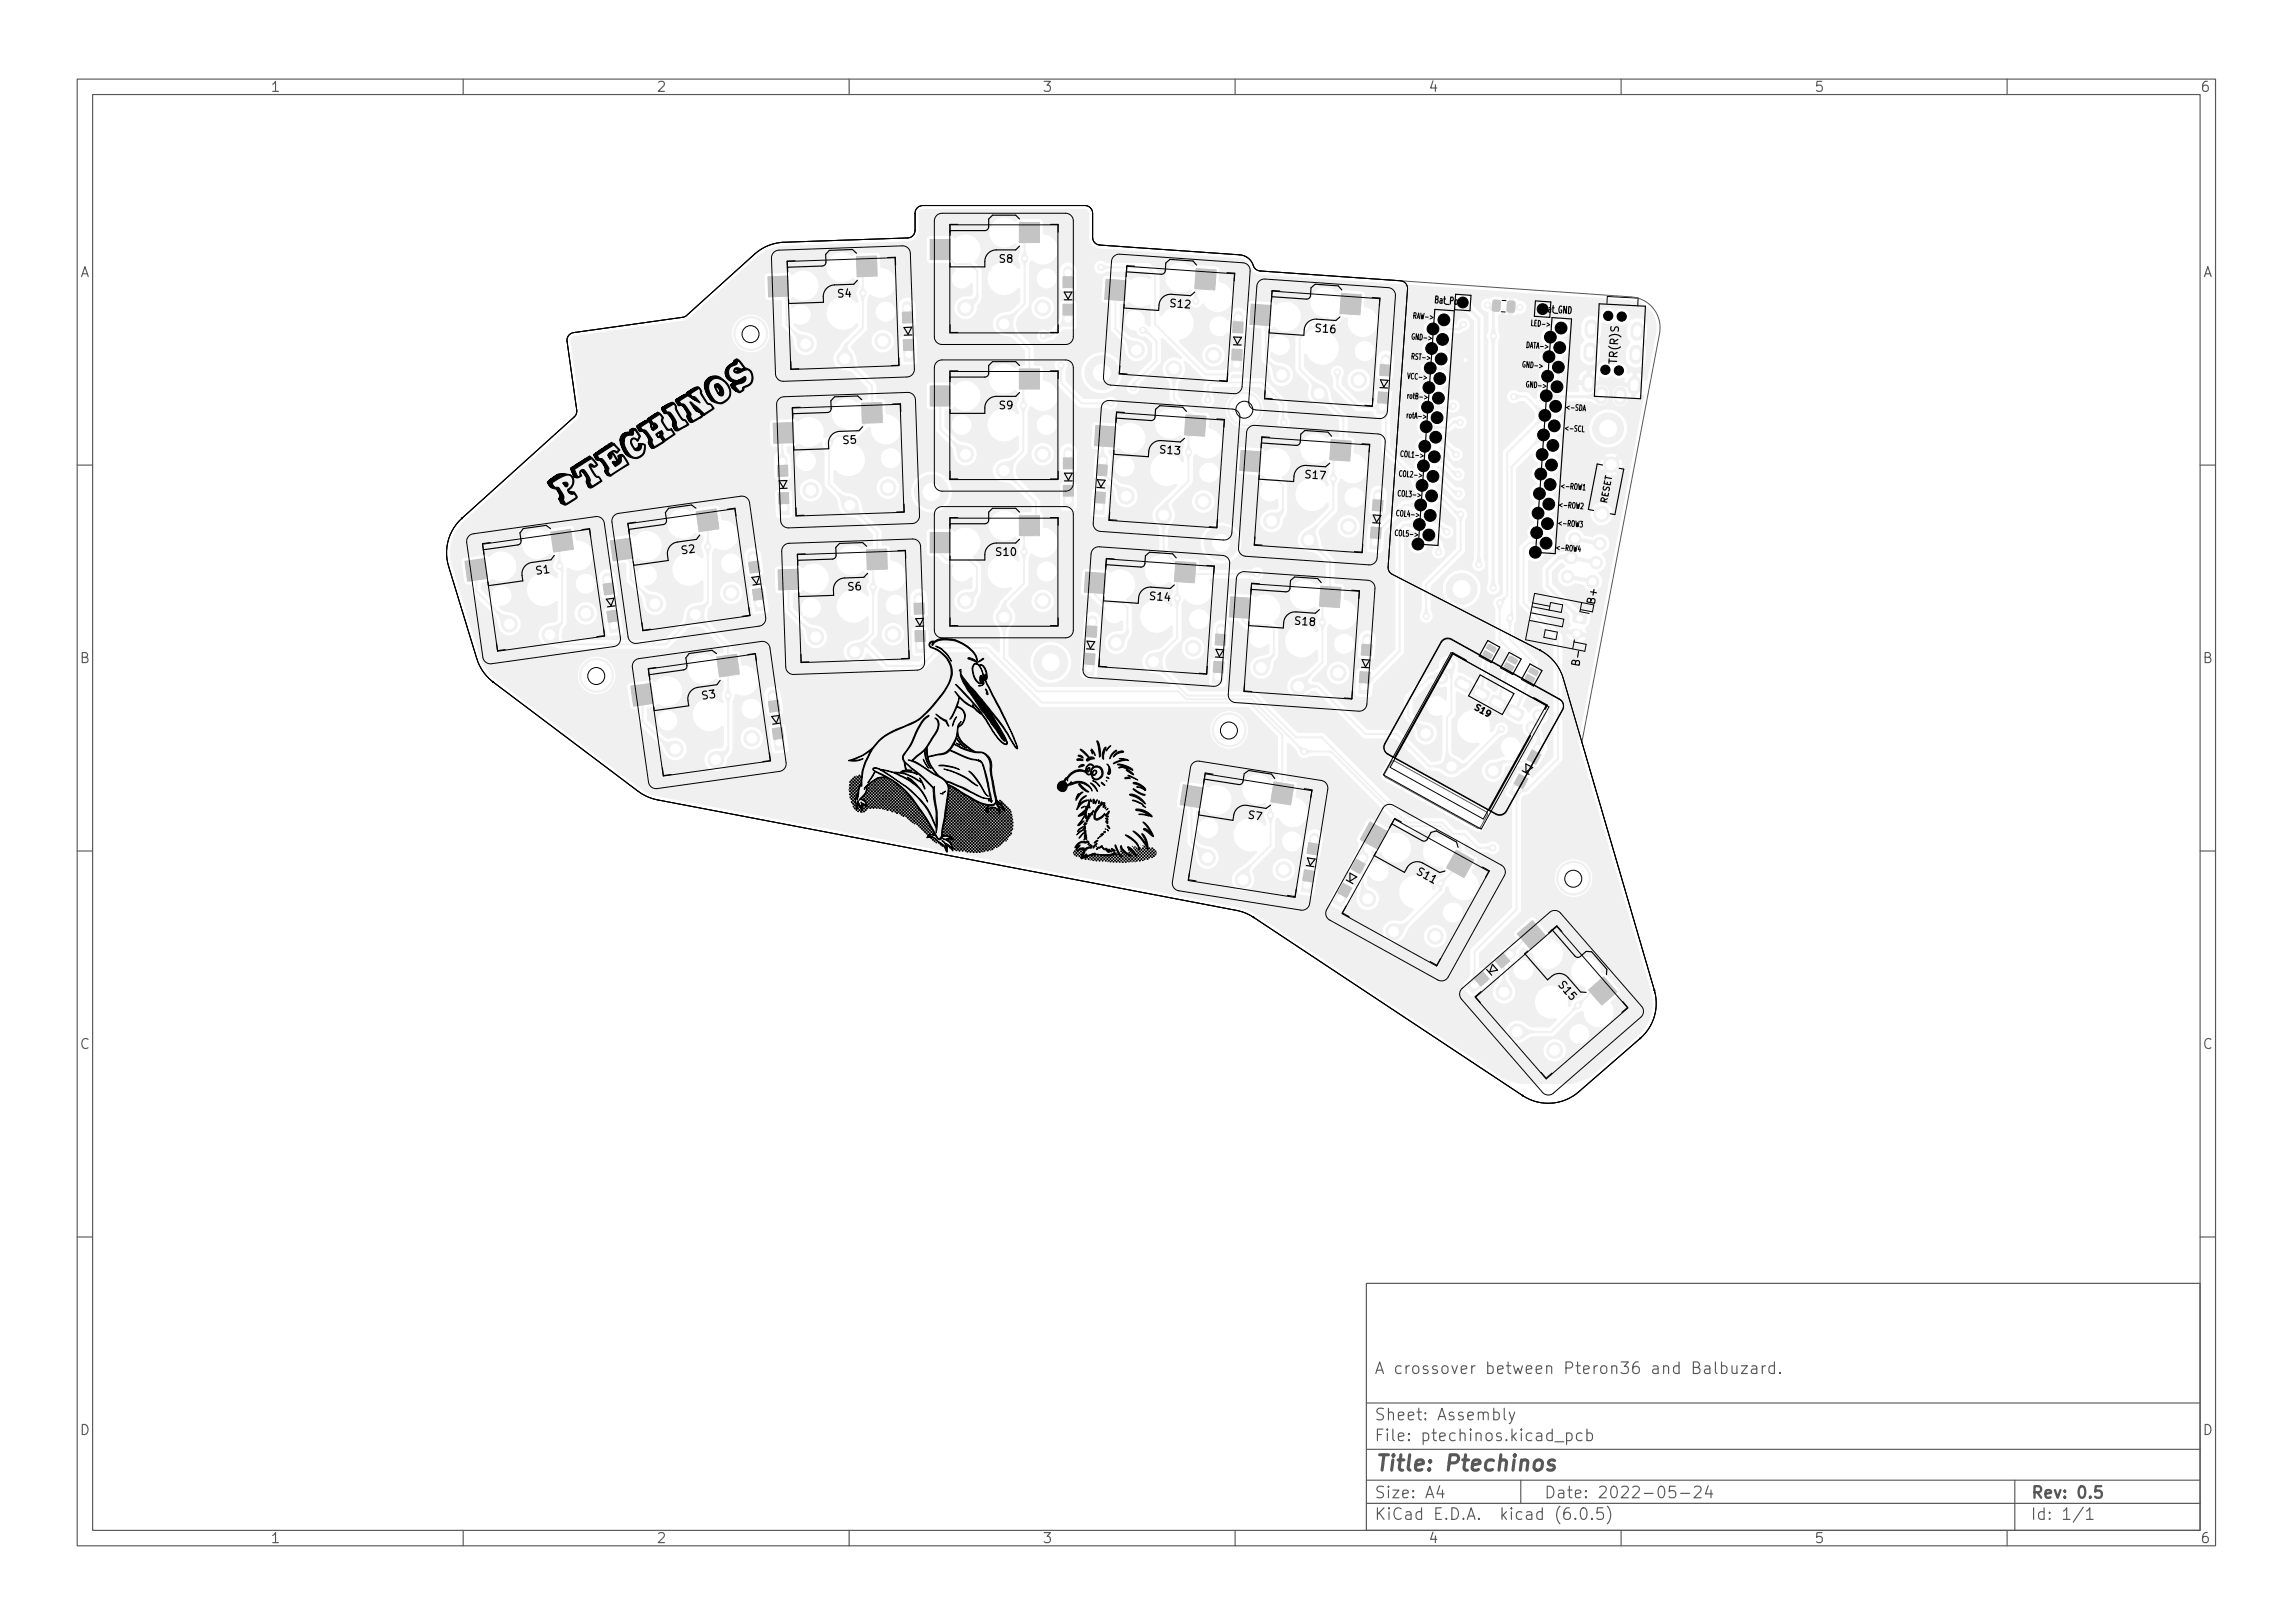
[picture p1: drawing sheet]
<svg xmlns="http://www.w3.org/2000/svg" width="297mm" height="210mm" viewBox="0 0 297 210" stroke-linecap="round" stroke-linejoin="round" font-family="sans-serif">
<defs><g id="words">
<text font-size="2.8" fill="#575757" x="178" y="190.6">Title: Ptechinos</text>
<g font-size="2.1" fill="#575757">
<text x="178" y="178">A crossover between Pteron36 and Balbuzard.</text>
<text x="178" y="184">Sheet: Assembly</text>
<text x="178" y="186.7">File: ptechinos.kicad_pcb</text>
<text x="178" y="196.9">KiCad E.D.A. kicad (6.0.5)</text>
<text x="178" y="194.1">Size: A4</text>
<text x="200" y="194.1">Date: 2022-05-24</text>
<text x="263" y="194.1">Rev: 0.5</text>
<text x="263" y="196.9">Id: 1/1</text>
</g>
<g font-size="1.8" fill="#575757">
<text x="35" y="11.9">1</text>
<text x="85" y="11.9">2</text>
<text x="135" y="11.9">3</text>
<text x="185" y="11.9">4</text>
<text x="235" y="11.9">5</text>
<text x="285" y="11.9">6</text>
<text x="10.3" y="35.9">A</text>
<text x="285.3" y="35.9">A</text>
<text x="10.3" y="85.9">B</text>
<text x="285.3" y="85.9">B</text>
<text x="10.3" y="135.9">C</text>
<text x="285.3" y="135.9">C</text>
<text x="10.3" y="185.9">D</text>
<text x="285.3" y="185.9">D</text>
<text x="35" y="199.9">1</text>
<text x="85" y="199.9">2</text>
<text x="135" y="199.9">3</text>
<text x="185" y="199.9">4</text>
<text x="235" y="199.9">5</text>
<text x="285" y="199.9">6</text>
</g>
<g font-size="1.4">
<text x="129.5" y="34">S8</text>
<text x="108.6" y="38.6" transform="rotate(-2 108.6 38.6)">S4</text>
<text x="151.6" y="39.8" transform="rotate(4 151.6 39.8)">S12</text>
<text x="170.4" y="43" transform="rotate(4 170.4 43)">S16</text>
<text x="209.5" y="47" transform="rotate(-87 209.5 47)">TR(R)S</text>
<text x="129.5" y="53">S9</text>
<text x="109.2" y="57.5" transform="rotate(-2 109.2 57.5)">S5</text>
<text x="150.3" y="58.7" transform="rotate(4 150.3 58.7)">S13</text>
<text x="169.1" y="62" transform="rotate(4 169.1 62)">S17</text>
<text x="88.4" y="71.8" transform="rotate(-8 88.4 71.8)">S2</text>
<text x="69.5" y="74.5" transform="rotate(-8 69.5 74.5)">S1</text>
<text x="109.9" y="76.5" transform="rotate(-2 109.9 76.5)">S6</text>
<text x="129.1" y="72">S10</text>
<text x="149" y="77.7" transform="rotate(4 149 77.7)">S14</text>
<text x="167.8" y="80.9" transform="rotate(4 167.8 80.9)">S18</text>
<text x="206.6" y="78.2" transform="rotate(-80 206.6 78.2)">B+</text>
<text x="204.6" y="86" transform="rotate(-80 204.6 86)">B-</text>
<text x="91" y="90.6" transform="rotate(-8 91 90.6)">S3</text>
<text x="161.7" y="106" transform="rotate(9 161.7 106)">S7</text>
<text x="183.5" y="113.3" transform="rotate(29 183.5 113.3)">S11</text>
<text x="201.9" y="127.7" transform="rotate(49 201.9 127.7)">S15</text>
</g>
<g font-size="1.3">
<text x="185.9" y="39.3" transform="rotate(4 185.9 39.3)">Bat_Pos</text>
<text x="199.9" y="40.4" transform="rotate(4 199.9 40.4)">Bat_GND</text>
</g>
<g font-size="1.1">
<text x="208.1" y="65.3" transform="rotate(-79 208.1 65.3)">RESET</text>
<text x="191" y="91.9" transform="rotate(29 191 91.9)">S19</text>
</g>
<g font-size="1">
<text x="183.2" y="41.3" transform="rotate(4 183.2 41.3)">RAW-&gt;</text>
<text x="183" y="46.6" transform="rotate(4 183 46.6)">RST-&gt;</text>
<text x="183.1" y="44" transform="rotate(4 183.1 44)">GND-&gt;</text>
<text x="197.4" y="47.6" transform="rotate(4 197.4 47.6)">GND-&gt;</text>
<text x="197.9" y="45.1" transform="rotate(4 197.9 45.1)">DATA-&gt;</text>
<text x="198.6" y="42.2" transform="rotate(4 198.6 42.2)">LED-&gt;</text>
<text x="182.5" y="49.1" transform="rotate(4 182.5 49.1)">VCC-&gt;</text>
<text x="182.6" y="51.7" transform="rotate(4 182.6 51.7)">rotB-&gt;</text>
<text x="197.9" y="50.2" transform="rotate(4 197.9 50.2)">GND-&gt;</text>
<text x="203.1" y="53.1" transform="rotate(4 203.1 53.1)">&lt;-SDA</text>
<text x="181.7" y="59.2" transform="rotate(4 181.7 59.2)">COL1-&gt;</text>
<text x="182.5" y="54.2" transform="rotate(4 182.5 54.2)">rotA-&gt;</text>
<text x="202.9" y="55.8" transform="rotate(4 202.9 55.8)">&lt;-SCL</text>
<text x="181.3" y="64.3" transform="rotate(4 181.3 64.3)">COL3-&gt;</text>
<text x="181.5" y="61.8" transform="rotate(4 181.5 61.8)">COL2-&gt;</text>
<text x="202.1" y="65.8" transform="rotate(4 202.1 65.8)">&lt;-ROW2</text>
<text x="202.4" y="63.3" transform="rotate(4 202.4 63.3)">&lt;-ROW1</text>
<text x="180.9" y="69.4" transform="rotate(4 180.9 69.4)">COL5-&gt;</text>
<text x="181.1" y="66.9" transform="rotate(4 181.1 66.9)">COL4-&gt;</text>
<text x="201.8" y="71.3" transform="rotate(4 201.8 71.3)">&lt;-ROW4</text>
<text x="202.1" y="68.1" transform="rotate(4 202.1 68.1)">&lt;-ROW3</text>
</g>
</g></defs>
<g fill="#f0f0f0" stroke="#f0f0f0" stroke-width=".13">
<path d="M168.8 113.7l1.3 .2-.3 1.8-1.3-.3z"/>
<path d="M169 112.7l1.3 .2-.3 1.4-1.2-.2z"/>
<path d="M169.5 109.2l1.3 .2-.2 1.3-1.3-.2z"/>
<path d="M178.5 51.8l1.3 .1-.1 1.8-1.3-.1z"/>
<path d="M178.6 50.8l1.3 .1-.1 1.4-1.3-.1z"/>
<path d="M178.8 47.2l1.3 .1-.1 1.4-1.3-.1z"/>
<path d="M132.1 47.8h2.5v2.6h-2.5z"/>
<path d="M120.5 50h2.6v2.6h-2.6z"/>
<path d="M90.2 66.3l2.6-.4 .3 2.6-2.5 .4z"/>
<path d="M79.1 70.1l2.5-.4 .4 2.6-2.6 .4z"/>
<path d="M112.3 71.2l2.6-.1v2.6l-2.5 .1z"/>
<path d="M100.8 73.8l2.6-.1 .1 2.6-2.6 .1z"/>
<path d="M192.4 39.3l.3-.2 .4 .3h.8l.2 .2-.1 .1-.1 .1-.9-.1a.4 .4 0 0 1-.5 .1 .4 .4 0 0 1-.1-.5z"/>
<path d="M193.5 38.9h.6l.3 .2-.1 1-.2 .2h-.6l-.2-.2 .1-1z"/>
<path d="M195.4 39.1l.6-.1 .3 .2-.1 1-.2 .3-.6-.1-.2-.1 .1-1.1z"/>
<path d="M195.5 39.6h1.1a.4 .4 0 0 1 .6-.1 .4 .4 0 0 1-.1 .6 .4 .4 0 0 1-.6-.1l-.9-.1-.1-.1z"/>
<path d="M97.5 76.4l1.3-.2 .1 1.4-1.2 .2z"/>
<path d="M97.6 77.4l1.3-.2 .2 1.8-1.2 .2z"/>
<path d="M97 72.9l1.3-.2 .2 1.4-1.3 .2z"/>
<path d="M132.1 28.8h2.5v2.6h-2.5z"/>
<path d="M120.5 31h2.6v2.6h-2.6z"/>
<path d="M172.4 57l2.6 .1-.1 2.6-2.6-.1z"/>
<path d="M160.8 58.4l2.6 .1-.2 2.6-2.6-.2z"/>
<path d="M159.6 46.3h1.3l-.1 1.8-1.3-.1z"/>
<path d="M159.6 45.2l1.3 .1v1.4l-1.3-.1z"/>
<path d="M159.7 41.7h1.3v1.4h-1.3z"/>
<path d="M165 101.3l2.6 .4-.4 2.6-2.6-.4z"/>
<path d="M153.3 101.7l2.6 .4-.5 2.5-2.5-.4z"/>
<path d="M140.6 84.6l1.3 .1-.1 1.4-1.3-.1z"/>
<path d="M140.5 85.7h1.3l-.1 1.8-1.3-.1z"/>
<path d="M140.8 81.1l1.3 .1-.1 1.4-1.3-.1z"/>
<path d="M198.3 86.6l.2-.1 .7 .5v.2l-.2 .4-1-.6z"/>
<path d="M198.1 87.8h.1l.1 .1-1.8 4.1a.45 .45 0 0 1 0 .7 .45 .45 0 0 1-.7-.3 .45 .45 0 0 1 .5-.5z"/>
<path d="M197.8 87.3l1 .6-.2 .4h-.2l-.8-.4v-.2z"/>
<path d="M195.5 91.4l.2-.1h.3l1.3 .8 .1 .3-.4 .9-.3 .1-.2-.1-1.3-.7-.1-.4z"/>
<path d="M195.6 85.1l.2-.1 .7 .5v.2l-.2 .4-1-.6z"/>
<path d="M193.3 90.2l.2-.1h.2l1.4 .8 .1 .3-.5 .9-.2 .1-.2-.1-1.4-.8-.1-.3z"/>
<path d="M195.4 86.3h.2v.1l-1.3 4.3a.45 .45 0 0 1 0 .8 .45 .45 0 0 1-.7-.3 .45 .45 0 0 1 .4-.5z"/>
<path d="M195.1 85.8l1 .6-.2 .4h-.2l-.8-.4v-.2z"/>
<path d="M192.8 83.5h.2l.7 .4 .1 .2-.3 .4-1-.5z"/>
<path d="M191.1 88.9l.2-.1 .2 .1 1.4 .7 .1 .4-.5 .8-.2 .1h-.2l-1.4-.8-.1-.3z"/>
<path d="M192.4 84.3l1 .5-.3 .5h-.2l-.7-.4-.1-.2z"/>
<path d="M192.6 84.7h.2v.2l-.8 4.6a.45 .45 0 0 1 .1 .7 .45 .45 0 0 1-.7-.1 .45 .45 0 0 1 .4-.7z"/>
<path d="M188.9 87.7l.2-.1h.2l1.4 .8 .1 .3-.5 .9-.2 .1-.3-.1-1.3-.7-.1-.4z"/>
<path d="M196.3 101.2l1.2 .6-.9 1.6-1.1-.6z"/>
<path d="M196.8 100.3l1.1 .6-.6 1.2-1.2-.6z"/>
<path d="M198.5 97.1l1.1 .7-.7 1.2-1.1-.6z"/>
<path d="M137.7 39.4h1.3v1.4h-1.3z"/>
<path d="M137.7 40.4h1.3v1.8h-1.3z"/>
<path d="M137.7 35.9h1.3v1.4h-1.3z"/>
<path d="M92.8 85.1l2.6-.3 .4 2.5-2.6 .4z"/>
<path d="M81.7 88.9l2.6-.4 .4 2.6-2.6 .4z"/>
<path d="M174 114.4l1.1 .7-.7 1.2-1.1-.7z"/>
<path d="M173.5 115.3l1.1 .7-.8 1.5-1.2-.6z"/>
<path d="M175.7 111.3l1.1 .6-.6 1.3-1.2-.7z"/>
<path d="M78.6 79.2l1.3-.2 .2 1.4-1.3 .2z"/>
<path d="M78.8 80.2l1.2-.1 .3 1.7-1.3 .2z"/>
<path d="M78.1 75.7l1.3-.2 .2 1.4-1.3 .2z"/>
<path d="M110.9 33.3l2.6-.1 .1 2.6-2.6 .1z"/>
<path d="M99.5 35.9l2.6-.1 .1 2.6-2.6 .1z"/>
<path d="M173.8 38l2.6 .2-.2 2.6-2.6-.2z"/>
<path d="M162.1 39.4l2.6 .2-.2 2.6-2.6-.2z"/>
<path d="M141.8 64.7l1.3 .1-.1 1.8-1.3-.1z"/>
<path d="M141.9 63.7l1.3 .1-.1 1.4-1.3-.1z"/>
<path d="M142.2 60.2l1.3 .1-.1 1.4-1.3-.1z"/>
<path d="M117 45h1.3l.1 1.8h-1.3z"/>
<path d="M117 44h1.3l.1 1.4h-1.3z"/>
<path d="M116.9 40.5l1.3-.1v1.4l-1.3 .1z"/>
<path d="M155 34.8l2.5 .2-.1 2.6-2.6-.2z"/>
<path d="M143.3 36.2l2.6 .2-.2 2.6-2.6-.2z"/>
<path d="M153.6 53.7l2.6 .2-.2 2.6-2.6-.2z"/>
<path d="M142 55.1l2.5 .2-.1 2.6-2.6-.2z"/>
<path d="M111.6 52.2l2.6-.1 .1 2.6-2.6 .1z"/>
<path d="M100.2 54.8l2.6-.1v2.6l-2.6 .1z"/>
<path d="M176.2 87l1.3 .1-.1 1.4-1.3-.1z"/>
<path d="M176.1 88l1.3 .1-.1 1.8-1.3-.1z"/>
<path d="M176.4 83.5l1.3 .1-.1 1.4-1.3-.1z"/>
<path d="M137.8 63.9h1.3v1.8h-1.3z"/>
<path d="M137.8 62.9h1.3v1.4h-1.3z"/>
<path d="M137.8 59.3h1.3v1.4h-1.3z"/>
<path d="M132.1 66.8h2.5v2.6h-2.5z"/>
<path d="M120.5 69h2.6v2.6h-2.6z"/>
<path d="M171.1 75.9l2.6 .2-.2 2.6-2.6-.2z"/>
<path d="M159.4 77.3l2.6 .2-.2 2.6-2.6-.2z"/>
<path d="M205.8 128.2l1.9-1.7 1.8 2-2 1.7z"/>
<path d="M196.5 121l2-1.7 1.7 1.9-1.9 1.7z"/>
<path d="M204 79.4h.1l1.4 .3 .1 .2-.2 .8-.3 .1-1.3-.3-.1-.2z"/>
<path d="M157.3 85.7l1.3 .1-.1 1.4-1.3-.1z"/>
<path d="M157.2 86.7l1.3 .1-.1 1.8-1.3-.1z"/>
<path d="M157.5 82.1l1.3 .1-.1 1.4-1.3-.1z"/>
<path d="M177.6 68.3l1.3 .1-.1 1.4-1.3-.1z"/>
<path d="M177.6 69.3l1.3 .1-.2 1.8-1.3-.1z"/>
<path d="M177.9 64.7l1.3 .1-.1 1.4-1.3-.1z"/>
<path d="M118.6 82.8l1.3-.1v1.8h-1.3z"/>
<path d="M118.5 81.7h1.3l.1 1.4h-1.3z"/>
<path d="M118.4 78.2l1.3-.1 .1 1.4-1.3 .1z"/>
<path d="M100.2 95.4l1.3-.2 .2 1.8-1.3 .2z"/>
<path d="M100 94.4l1.3-.2 .2 1.4-1.3 .2z"/>
<path d="M99.5 90.9l1.3-.2 .2 1.4-1.3 .2z"/>
<path d="M71.4 68.9l2.5-.3 .4 2.5-2.6 .4z"/>
<path d="M60.2 72.7l2.6-.3 .4 2.5-2.6 .4z"/>
<path d="M100.9 64.9h1.3v1.7l-1.3 .1z"/>
<path d="M100.8 63.9l1.3-.1 .1 1.4-1.3 .1z"/>
<path d="M100.7 60.3h1.3l.1 1.4h-1.3z"/>
<path d="M191 126.8l1-1 .9 1-1.1 .9z"/>
<path d="M189.9 127.7l1.4-1.2 .8 1-1.3 1.2z"/>
<path d="M193.7 124.4l1-.9 .9 1-1.1 .9z"/>
<path d="M188.6 110.2l2.3 1.2-1.2 2.3-2.3-1.3z"/>
<path d="M177.5 106.5l2.2 1.2-1.2 2.3-2.3-1.2z"/>
<path d="M203.5 69.2a.8 .8 0 0 1 .8-.1 .8 .8 0 0 1 .5 .7l2.5 .4 .1 .2v.2h-.2l-2.5-.5a.8 .8 0 0 1-1.2 .3 .8 .8 0 0 1 0-1.2z"/>
<path d="M203 71.6a.8 .8 0 0 1 .9-.1 .8 .8 0 0 1 .4 .7l2.5 .5 .2 .2-.1 .1-.2 .1-2.4-.5a.8 .8 0 0 1-1.2 .3 .8 .8 0 0 1-.1-1.3z"/>
<path d="M202.6 74.1a.8 .8 0 0 1 .8-.1 .8 .8 0 0 1 .5 .7l2.4 .5 .2 .1-.1 .2h-.1l-2.5-.5a.8 .8 0 0 1-1.2 .3 .8 .8 0 0 1 0-1.2z"/>
<path d="M152.3 72.7l2.6 .2-.2 2.6-2.6-.2z"/>
<path d="M140.6 74.1l2.6 .2-.1 2.6-2.6-.2z"/>
<path d="M180.7 119.7l.7 .1a1.01 1.01 0 0 0 .9-.4l.1 .2-1.1 1.8-1.2-.5z"/>
<path d="M170.5 50.6l1.3 .1 .2 .7a1.69 1.69 0 0 0 .5 1.1l-.1 .2-.6-.5-1.3-.3z"/>
<path d="M185.9 99.2l.7-.2 1-.6 .9 .9-.9 .9-1-.7-.7-.1z"/>
<path d="M113.1 75.9l.4 .3-.3 .7h-.2l-.2-.7z"/>
<path d="M198.6 70.2l.6-.1 .8-.4 .7 .7-.8 .6-.7-.4-.6-.2z"/>
<path d="M199.2 95.6h.2l.1 .4 .4 .7-.6 .6-.6-.6 .4-.7z"/>
<path d="M177.7 52.6l.4-.1 .7-.4 .6 .6-.6 .6-.7-.4h-.4z"/>
<path d="M188.2 54.6l.7-.2 .4 .3-.3 .4-.4-.3h-.2z"/>
<path d="M91.6 70h.2l.2 .6-.3 .4-.4-.3z"/>
<path d="M187.5 99.3l1-.9 .9 .6h.3l.3-.2 .2 .1-1.5 1.1z"/>
<path d="M132.4 51.7h.3l.2 .7-.3 .3-.4-.3z"/>
<path d="M91.7 70.6l.3 .4-.2 .7h-.2l-.3-.7z"/>
<path d="M145.6 43.8l.1-.1a3.4 3.4 0 0 0 1.9 .7v1.3h-1.3l-.1-.5a1.93 1.93 0 0 0-.6-1.4z"/>
<path d="M182.4 65.3l.5-.1 .8-.5 .7 .7-.7 .7-.8-.5-.5-.1z"/>
<path d="M89.8 78.6l1.2-.2 .6-.4 .2 .1a1.81 1.81 0 0 0-.6 1.1l-.2 .8-1.3-.1z"/>
<path d="M156.3 50.9h.3l.2 .7-.3 .4-.4-.4z"/>
<path d="M182.2 67.9l.6-.1 .7-.5 .7 .6-.6 .8-.9-.5-.5-.1z"/>
<path d="M189.2 41.9h.5l-.1 .5-.6 .3-.1-.2a.48 .48 0 0 0 .3-.6z"/>
<path d="M110.4 84.8l1.1-1.1a.36 .36 0 0 0 .5-.1l.2-.1 .2 .1-.2 .2-.1-.1-.1 .1-.3 1z"/>
<path d="M194.9 123.7l.9-.3v.9l-.7 .2-.1 .3h-.3z"/>
<path d="M109.1 46.1h1.3l.1 .6a1.8 1.8 0 0 0 .6 1.3l-.2 .1-.6-.4-1.2-.3z"/>
<path d="M195.9 51.4l.4-.4 .6 .3 .1 .2-.7 .2z"/>
<path d="M187.5 85.8l.9 .4-.3 1.6h-.2a1.13 1.13 0 0 0-.7-1z"/>
<path d="M92.4 97.4h.6a1.12 1.12 0 0 0 1.1-.2l.1-.3h.2a1.84 1.84 0 0 1-.6 1.1l-.1 .4-1.3 .4z"/>
<path d="M147.9 42.7l.4-.2 .6 .6-.2 .2-.3-.2-.3 .1z"/>
<path d="M195.3 123.1l.8-.2 .4-.3 .1 .2-.2 .3-.2 .8h-.9z"/>
<path d="M94.2 89.2h.2l.3 .7-.4 .4-.3-.4z"/>
<path d="M172.6 61.1h.2l.3 .7-.4 .4-.3-.4z"/>
<path d="M149.1 84.7l1.2-.2 .6-.5 .2 .2a2.27 2.27 0 0 0-.7 1.7v.1l-1.3 .1z"/>
<path d="M124.7 76.9l.7-.1a.8 .8 0 0 0 1-.4v-.2h.3l-.1 .4-.4 .8-.1 .4-1.4 .4z"/>
<path d="M152.4 76.6h.2l.2 .7-.3 .4-.4-.4z"/>
<path d="M129.7 60.6h1.3l.2 .6a1.8 1.8 0 0 0 .5 1.2l-.1 .2-.6-.4-1.3-.3z"/>
<path d="M130.3 77.8l.2 .1a.61 .61 0 0 0 .1 1l.4 .6-.9 1-.7-1.3z"/>
<path d="M70.9 81.3l1.2-.3 .6-.4 .2 .1a2.45 2.45 0 0 0-.7 1.7v.2h-1.3z"/>
<path d="M193.4 98.9l1.6-.4h.1v.3a.66 .66 0 0 0-.6 .9l-.1 .5h-1.3z"/>
<path d="M164.4 104.8h.3l.2 .6-.3 .4-.4-.3z"/>
<path d="M185.3 61.7l.9-.5 .9 1.1-.1 .2-.5-.3-.6 .2z"/>
<path d="M167.7 88.9l1-.9 .2 .2a2.09 2.09 0 0 0 1.5 .6v.2a2.37 2.37 0 0 0-1.6 .8h-.1z"/>
<path d="M104 81l.2-.1 .6 .4 1.2 .3v1.3l-1.3-.1-.1-.6a1.66 1.66 0 0 0-.6-1.2z"/>
<path d="M144.3 82.3l.9-.1a.6 .6 0 0 0 .7-.6h.3l-.1 .3-.4 .9-.1 .5-1.4 .3z"/>
<path d="M132.6 52.3l.3 .4-.2 .7h-.3l-.2-.7z"/>
<path d="M203.6 79.3l.2-.2 .4 .2 .6 .2v.8h-.7l-.2-.6z"/>
<path d="M187.4 52.7l.3-.1 .2-.2 .5 .1-.2 .5-.8-.1z"/>
<path d="M153.9 58.4l.4 .4-.2 .7h-.3l-.2-.7z"/>
<path d="M132.7 33.3l.4 .4-.3 .6h-.2l-.2-.6z"/>
<path d="M89.7 79.2l1.3 .1 .1 .4a1.91 1.91 0 0 0 .6 1.4l-.2 .2a1.99 1.99 0 0 0-1.3-.6l-.5-.2z"/>
<path d="M169.2 69.6h1.3l.2 .6a1.8 1.8 0 0 0 .5 1.2l-.2 .2-.6-.4-1.2-.3z"/>
<path d="M102.7 43l.2-.1a3.6 3.6 0 0 0 1.8 .7v1.3h-1.3l-.1-.5a1.82 1.82 0 0 0-.6-1.4z"/>
<path d="M64.3 79.4l.2-.2a2.37 2.37 0 0 0 1.7 .6l.1 .1v1.3h-1.3l-.1-.6a1.8 1.8 0 0 0-.6-1.2z"/>
<path d="M152.1 47.3l.9 .9-.2 .4a2.1 2.1 0 0 0-.6 1.4h-.2a4 4 0 0 0-.8-1.8z"/>
<path d="M178.3 68.9l.2 .1a.62 .62 0 0 0 .2 .9v.1l-.6 .6-.4-.8z"/>
<path d="M153.8 57.7h.3l.2 .7-.4 .4-.3-.4z"/>
<path d="M132.7 71.3l.3 .4-.2 .7h-.3l-.2-.7z"/>
<path d="M199.9 51.2l.8-.6 .7 .5 .6 .1v.4h-.6l-.9 .4z"/>
<path d="M176.5 88.4l.7-.2 .4-.3 .2 .2-.3 .3-.2 .8h-.8z"/>
<path d="M149.1 85.4h1.3l.1 .5a1.8 1.8 0 0 0 .6 1.3l-.2 .2-.6-.5-1.2-.2z"/>
<path d="M195.7 79.3h.3v.8l-.5 .1-.1-.5 .2-.1z"/>
<path d="M164.6 105.4l.3 .4-.2 .7h-.2l-.1-.3-.2-.4z"/>
<path d="M194.1 94.3h.5v.5l-.6 .3-.2-.1z"/>
<path d="M111.8 37.8l.3 .4-.2 .7h-.3l-.2-.7z"/>
<path d="M193.3 42.7h.3l.2 .7-.4 .3-.3-.3z"/>
<path d="M196.5 102l.5 .6-.3 .6-.1 .5h-.3v-.5l-.4-.6z"/>
<path d="M188.4 66.3l.2-.1 .2 .1h.3l.3 .3-.5 .3z"/>
<path d="M167.9 88l1.2-.3 .6-.4 .2 .1a2 2 0 0 0-.6 1.5l-.1 .3-1.3 .1z"/>
<path d="M137.4 47.1l.4 .4-.2 .7h-.3l-.2-.7z"/>
<path d="M204.3 129.9l.6-.3 .2 .1-.3 .7h-.6z"/>
<path d="M109.7 44.3l.2 .2a.78 .78 0 0 0 .2 1.2l.2 .3-.9 1-.7-1.2z"/>
<path d="M171.3 80.4l.4 .4-.3 .7h-.2l-.2-.7z"/>
<path d="M194.7 126.3h.2a4 4 0 0 0 .8 1.8l-.9 .9-.9-.9 .2-.3a2.46 2.46 0 0 0 .6-1.5z"/>
<path d="M144.4 62.6l.6 .4 1.2 .3 .1 1.3h-1.4l-.1-.7a1.66 1.66 0 0 0-.6-1.1z"/>
<path d="M94.3 89.9l.4 .4-.3 .7h-.2l-.2-.7z"/>
<path d="M176.5 110.8l.6 .7-.4 .6-.1 .5h-.2l-.1-.5-.4-.6z"/>
<path d="M199.2 56.1h1v1l-.9 .2-.4 .3-.2-.2a2.22 2.22 0 0 0 .5-1.3z"/>
<path d="M196 133.7l1-.9 .4 .2a1.92 1.92 0 0 0 1.4 .6v.2a2.27 2.27 0 0 0-1.7 .7l-.1 .1z"/>
<path d="M173.2 48l.4 .4-.2 .7h-.3l-.2-.7z"/>
<path d="M159.6 47h.8v.8l-.7 .2-.4 .3-.2-.2 .3-.4z"/>
<path d="M150.7 66.2l1 1-.2 .2a2.32 2.32 0 0 0-.6 1.6h-.3a4 4 0 0 0-.8-1.8z"/>
<path d="M169.7 42h.5v.5l-.6 .3-.2-.2z"/>
<path d="M143 52.1l.7-.2 .4 .3-.4 .4-.7-.2z"/>
<path d="M193.2 75.3h.4l.2 .7-.4 .4-.3-.4z"/>
<path d="M142.4 34.6l.4-.3 .7 .2v.2l-.7 .3z"/>
<path d="M130.1 79.4l.9 1-.2 .3a2.32 2.32 0 0 0-.6 1.5h-.2a4 4 0 0 0-.8-1.8z"/>
<path d="M198.7 96.8h.8v.8l-.8 .2-.3 .3-.2-.2 .3-.4z"/>
<path d="M142.7 58.3h.3v.4l.4 .7-.6 .6-.5-.6 .3-.7z"/>
<path d="M89.1 79.3l1.3-.1 .1 1.3-.5 .2a2.17 2.17 0 0 0-1.4 .6l-.2-.2 .3-.2a3 3 0 0 0 .4-1.6z"/>
<path d="M154.8 38.2h.2l.3 .6-.4 .4-.3-.4z"/>
<path d="M185.3 42.6l.7-.7 .8 .5 .5 .1v.2l-.5 .1-.8 .5z"/>
<path d="M198.9 52.7l.1-.2 .5 .4 .9 .2v1h-1l-.2-.9z"/>
<path d="M185.6 56.5l1-.4 .8 1.4-.2 .2-.4-.3h-.8z"/>
<path d="M129.8 41l.4-.1a1.91 1.91 0 0 0 1.4-.6l.2 .2a2.12 2.12 0 0 0-.7 1.5l-.1 .3h-1.3z"/>
<path d="M152.5 77.3l.3 .4-.2 .7h-.2l-.3-.7z"/>
<path d="M129.7 60l1.3-.3 .6-.4 .1 .2a2.34 2.34 0 0 0-.6 1.6l-.1 .2h-1.3z"/>
<path d="M176.4 114.4h.2a1.08 1.08 0 0 0 1 1.1l-.1 1.3-1.3-.4z"/>
<path d="M161.9 74.3l.4-.1 .3-.2 .4 .3-.3 .4-.8-.2z"/>
<path d="M196.1 102.3l.6-.6 .7 .6 .4-.1 .2 .1-.3 .2-.5 .1-.3 .1z"/>
<path d="M163 85.5l.8-.2a1.62 1.62 0 0 0 1.1-.5l.1 .2a2.27 2.27 0 0 0-.6 1.6l-.1 .2h-1.3z"/>
<path d="M189.2 66.4l.4 .4-.3 .7h-.2l-.2-.7z"/>
<path d="M137.8 41.1h.8l-.1 .9-.7 .1-.4 .3-.2-.2 .3-.4z"/>
<path d="M74.1 43.7l.3-.1 2.7-.4h17.7v.6l.3 .6 .6 .7a2.5 2.5 0 0 0 2 .6l.9-.4 .5-.4 .4-.5a2.51 2.51 0 0 0-.3-2.8l-.3-.3a2.5 2.5 0 0 0-2.1-.6l-.9 .4-.5 .5-.5 .7-.1 .9h-17.7l11.7-1.7 .5-.3 6-5.4h3.7l.1 2.9 .4 .3 1.6-.1 .1 .1 .1 3.2 .1 .3 1.2 1.2 .3 1.3a1.53 1.53 0 0 0 2.6 .6 1.53 1.53 0 0 0-.8-2.5l-1.1-.3-.7-.7-.1-.1 .1-.1 .7 .2a1.36 1.36 0 0 0 1.3-.6v-.1a1.35 1.35 0 0 0-.2-1.6l-.4-.3-.6-.1-.4 .1-.7 .4-.1-.1v-1l.2-.3 .2 .1a2.01 2.01 0 0 0 2.7-.3 2.01 2.01 0 0 0-.1-2.8 2.01 2.01 0 0 0-2.8 0l-.1 .1-.3-.3h-.2l-2.7 .1-.3 .1-.1 .3h-3.7l2.8-2.5a5.4 5.4 0 0 1 3.1-1.4l16.4-.6a1.51 1.51 0 0 0 1.5-1.4l-.1-2.2a.5 .5 0 0 1 .6-.6h20.9a.5 .5 0 0 1 .5 .6v3a1.52 1.52 0 0 0 1.4 1.6l18.1 1.2a1.47 1.47 0 0 1 1.4 1v.1a1.51 1.51 0 0 0 1.3 1l48.1 3.4a3.5 3.5 0 0 1 3.2 4.1l-1.2 6.1-.1 .1a1.52 1.52 0 0 0-1.1-1.1l-.2 3.5 .3-.1 .6-.4 .1 .1-8.5 44.8 9.4 32.3 .2 1.5a5.5 5.5 0 0 1-1.8 4.2l-6.3 5.4-2.2 .8h-6.9l-1.9-.6-5.6-3.6h10.6a1.53 1.53 0 0 0 2.2 1.3 1.53 1.53 0 0 0 .2-2.6 1.53 1.53 0 0 0-2.4 1v.3h-10.6l-3.6-2.4h9.3a1.53 1.53 0 0 0 2.2 1.3l1-.6 .3-.1h2.6l.3-.1 .2-.3h1.6v.2a1.36 1.36 0 0 0 1.3 1.2h.3a1.36 1.36 0 0 0 .8-2.3 1.36 1.36 0 0 0-2.3 .7l-.1 .2h-1.6l2.7-2.7 .7-.2 .1 .5a2.02 2.02 0 0 0 2.8 1.5 2.02 2.02 0 0 0 .8-3.1l1.2-1.1 .1-.4-1.9-2.2-.6-.2a2.03 2.03 0 0 0-1.9-2.1 2.03 2.03 0 0 0-2.1 1.8 2.03 2.03 0 0 0 1.8 2.2v.6l-.8 .8-.7 .3-.5 .8-.2-.1 .1-.5a2.22 2.22 0 0 0-2.5-2.2 2.22 2.22 0 0 0-1.9 2.6 2.22 2.22 0 0 0 2.7 1.8l.1 .2-.9 .8h-2.3l-1.2-.7a1.53 1.53 0 0 0-2.2 1.4h-9.3l-23.4-15.5-1.6-.7-3.4-.6h14.8l.2 .4 1.3 .7a.5 .5 0 0 0 .6-.2l1.3-2.5h.2l.1 .1-.1 1a1.53 1.53 0 0 0 2.4 1.3 1.53 1.53 0 0 0-.4-2.7l-.5-.3v-1.2h.2l.2 .4 .4 .2 .5 .1a1.36 1.36 0 0 0 1.4-1.2 1.36 1.36 0 0 0-1.2-1.5h-.3l-.7 .3-.1-.1 .2-.8-.2-.6 .2-.1 .5 .3 .5-.1 .2 .1a2.01 2.01 0 0 0 2.4 1.3 2.01 2.01 0 0 0 1.4-2.5 2.01 2.01 0 0 0-2.4-1.4l-.1-.1-.1-.3-.2-.2-2.3-1.3h-.4l-.2 .2-1.4 2.4a.51 .51 0 0 0 .2 .6l.1 .1-.2 .8-1.2 2.2a.5 .5 0 0 0 .1 .7l1.2 .6v1.3a.13 .13 0 0 1-.2 .1 .13 .13 0 0 1-.1-.1l-.2-.3-1.2-.6h-.5l-1.6 2.9h-14.8l-66.1-12.6h61.2l.1 .2 .2 .2 .9 .2 .1 .1v4.2l.2 .3 .8 .9 .3 1.2a1.53 1.53 0 0 0 2.6 .5 1.53 1.53 0 0 0-.9-2.5l-1-.2-.7-.6v-1l.1-.1h.1a1.4 1.4 0 0 0 1.2 .9 1.36 1.36 0 0 0 1.5-1.2 1.36 1.36 0 0 0-1.3-1.5l-.7 .2-.4 .3-.3 .5-.2-.1v-1.6l.6-.1 .4-.2a2.02 2.02 0 0 0 2.8 .4 2.02 2.02 0 0 0 .5-2.7 2.02 2.02 0 0 0-2.8-.6h-.1l-.4-.4-2.7-.4a.5 .5 0 0 0-.5 .3l-.4 2.8h-61.2l-6.3-1.3-1.6-.6-19.6-14.9h11.1a2.5 2.5 0 0 0 1.8 2.4 2.5 2.5 0 0 0 2.8-1h1.8l.4 2.7a.52 .52 0 0 0 .5 .4h.5v1.6l.1 .2 2.6 2.6 .7 1.3 .4 .4a1.53 1.53 0 0 0 2.6-.7 1.53 1.53 0 0 0-1.9-1.9l-.6 .1-.2-.1-2.3-2.2h1.1a1.36 1.36 0 0 0 1 1.4h.2a1.36 1.36 0 0 0 1.3-.6l.1-.2a1.35 1.35 0 0 0-.3-1.5l-.4-.3-.4-.1a1.36 1.36 0 0 0-1.3 .6l-.2 .7h-1.1l-.1-.1v-1.4l.9-.2 .4-.4a2.03 2.03 0 0 0 2.6-.1 2.03 2.03 0 0 0 .4-2.6l-.2-.2a2.04 2.04 0 0 0-3.2 0l-.5-.3-2.8 .4-.2 .2-.1 .3h-1.8l.1-.2a2.5 2.5 0 0 0-1.6-3.6 2.5 2.5 0 0 0-3.1 2.4h-11.1l-.7-.8-.6-1.1-3.9-12.9h1.2l.5 2.9 .2 .2h.6l.1 1.1 3 3 .2 .3 .3 1.2a1.53 1.53 0 0 0 2.5 .5 1.53 1.53 0 0 0-.6-2.5l-1.2-.3-.5-.3a.15 .15 0 0 1-.1-.1 .15 .15 0 0 1 .2-.2 1.36 1.36 0 0 0 1.2-.6l.2-.8a1.35 1.35 0 0 0-1-1.3h-.6l-.6 .3-.4 .5-.1 .7-.2 .1-1-1.1-.1-.6 .1-.2 .9-.1 .5-.4a2.03 2.03 0 0 0 2.7-.3 2.03 2.03 0 0 0-.2-2.8 2.02 2.02 0 0 0-2.9 .2h-.1l-.3-.2-.2-.1-2.8 .4-.2 .2-.1 .3h-1.2l-.1-1.2 .1-1.1h9.1v.3a2.03 2.03 0 0 0 1.6 1.8 2.01 2.01 0 0 0 1.9-.7h.1l.6 .3v.5l-.2 .4a.91 .91 0 0 0 .4 1.1l.2 .2v.4l-.2 .2-.1-.1a2.22 2.22 0 0 0-3.1 .1 2.22 2.22 0 0 0 .1 3.1 2.22 2.22 0 0 0 3.1-.1l.2 .1v2.4l-.3 .1-1.2 .3a1.53 1.53 0 0 0-1 1.7 1.53 1.53 0 0 0 1.6 1.3l1.2 .3h13.9l.3-.2 2.5-2.4 .3-.2 .6-.1 .6 .1 .4 .2 2.6 2.6-.1 .4-.9 .1-.4 .4-.3-.1a2.02 2.02 0 0 0-2.6 .7 2.02 2.02 0 0 0 .5 2.7 2.02 2.02 0 0 0 2.8-.3l.3 .2h.7v1.1l-.3 .8 .3 .7a.15 .15 0 0 1-.1 .2 .15 .15 0 0 1-.2 0l-.2-.2a2.22 2.22 0 0 0-2.7 0 2.22 2.22 0 0 0-.2 3.3 2.22 2.22 0 0 0 3.2 0l.2 .1v2.4l-.3 .3h-.7l-.5 .1a1.54 1.54 0 0 0-.9 1.9 1.54 1.54 0 0 0 1.8 1 1.54 1.54 0 0 0 1.2-1.7l.4-.5 .2-.4 .1-1.7h.9a1.53 1.53 0 0 0 2.2 1.4 1.53 1.53 0 0 0 .1-2.6h1.3l.4 3 .2 .2 .3 .1 1.5-.2 .3-.3-.3-2.6h54.8a2.5 2.5 0 0 0 3.7 2.2 2.5 2.5 0 0 0 .3-4.3 2.5 2.5 0 0 0-4 1.7v.4h-54.8l-.2-.7-.3-.2-1.5 .2-.3 .2-.1 .3h-1.3a1.53 1.53 0 0 0-2.3 1.2h-.9v-3.9h1v.3a1.36 1.36 0 0 0 1.8 1.1l.4-.2a1.36 1.36 0 0 0 .5-1.5 1.36 1.36 0 0 0-1.2-1l-.6 .1-.4 .2-.3 .4-.2 .6h-1v-.9l.2-.8h.2a2 2 0 0 0 1.7 0h1.8l.4 2.5 .1 .2 .4 .1 1.4-.2 .3-.3-.3-2.5a1.16 1.16 0 0 0-1.2-.9 1.16 1.16 0 0 0-1.1 1.1h-1.7l.4-.3 .4-.4a2.01 2.01 0 0 0 .1-2.1 2.01 2.01 0 0 0-1.9-1l-.1-.2-.3-1.5-.2-.2-.6-.1-.1-.4-.1-.3-2.7-2.7-.3-.6-.1-.5 .1-.6 .5-1v-1.3h.9a1.53 1.53 0 0 0 1.8 1.5 1.53 1.53 0 0 0 1.2-2h.8l.4 3 .1 .3 .5 .1 1.3-.2 .3-.2 .1-.3-.4-2.9-.2-.3-.4-.1-1.4 .2-.2 .2-.1 .2h-.8a1.53 1.53 0 0 0-1.7-1 1.53 1.53 0 0 0-1.3 1.5h-.9v-3.9h1a1.36 1.36 0 0 0 1.6 1.4 1.36 1.36 0 0 0 1.1-1v-.7l-.4-.7h.7l.4 2.5 .3 .3 1.6-.1 .3-.3v-.5h1.4l.1 2.9 .4 .2 .7 .1 .1 2.2 2.2 2.4 .2 .3 .3 1.2a1.53 1.53 0 0 0 2.5 .5 1.53 1.53 0 0 0-.7-2.5l-1.2-.3-.8-.8v-.1l.1-.1 .5 .2 .6 .1a1.36 1.36 0 0 0 1.1-1.1v-.4l-.3-.7-.5-.4-.5-.1a1.36 1.36 0 0 0-1.2 .6 1.36 1.36 0 0 0 0 1.5v.2h-.2l-.9-1v-1.8l.8-.1 .5-.3 .6 .4a2.01 2.01 0 0 0 2-.4l.1-.1a1.99 1.99 0 0 0 .6-1.6v-.1a2.03 2.03 0 0 0-1.3-1.6 2.03 2.03 0 0 0-2.1 .4l-.6-.3-2.7 .1-.3 .2-.1 .3h-1.4l-.3-2.1a1.17 1.17 0 0 0-1.5-.8l-.5 .4-.3 .6h-.7l-.5-.2-.6-.1-.5 .2-.3 .3-.3 .4-.1 .4h-1v-1.3l.3-.5a2.31 2.31 0 0 0 1.4 .2l.7-.3 .7-.5a2.01 2.01 0 0 0-1.3-3.1l-.6-.1-.2-1.5-.3-.3-2.9 .3-.5 .4a2.04 2.04 0 0 0-3.2 1.6v.4a2.01 2.01 0 0 0 1.5 1.6 2.01 2.01 0 0 0 2-.6l.2-.1 .4 .3h.5v.7l-.2 .7 .2 .8 .1 .5a.21 .21 0 0 1-.3 .1 .21 .21 0 0 1-.1-.1l-.2-.2a2.22 2.22 0 0 0-2.6 .1 2.21 2.21 0 0 0-.8 2.4 2.21 2.21 0 0 0 2 1.6 2.2 2.2 0 0 0 1.7-.7h.2l.1 .1-.1 2.4-.3 .1-1.1 .2-.6 .4-.4 .6-.3 1.4-2.3 2.3h-13.1l-.1-.5 .1-.6 .6-1v-1.2h.9v.2a1.53 1.53 0 0 0 1.7 1.3 1.53 1.53 0 0 0 1.3-1.8h.7l.4 2.9 .2 .3 .3 .1 1.4-.2 .3-.2 .1-.3-.4-2.9-.2-.3-.3-.1-1.5 .2-.2 .2-.1 .3h-.7v-.1a1.53 1.53 0 0 0-1.7-1.2 1.53 1.53 0 0 0-1.3 1.6h-.9v-3.9h1a1.36 1.36 0 0 0 1 1.3l.3 .1a1.36 1.36 0 0 0 1.2-.7l.1-.1a1.34 1.34 0 0 0-.1-1.4h-.1h.6l.3 2.5 .2 .2 .3 .1 1.5-.2 .3-.3-.3-2.6a1.18 1.18 0 0 0-1.2-.8 1.17 1.17 0 0 0-.9 .5l-.2 .6h-.6l-.3-.3-.4-.2h-.8l-.4 .3-.3 .3-.2 .7h-1v-1.9l.1-.1a2.21 2.21 0 0 0 1.5 .4 2.01 2.01 0 0 0 1.7-1.9 2.01 2.01 0 0 0-1.4-2.1h3.2l.4 3 .4 .2 1.5-.2h.1l.1 2.3 1.9 2.1 .4 1.3a1.53 1.53 0 0 0 2.5 .6 1.53 1.53 0 0 0-.6-2.5l-1.2-.3-.4-.4a.14 .14 0 0 1-.1-.1 .14 .14 0 0 1 .1-.1 1.36 1.36 0 0 0 1.3-.7l.2-.6a1.36 1.36 0 0 0-1-1.4h-.3a1.36 1.36 0 0 0-1.3 .6l-.1 .2-.1-.1-.1-1.2 .3-.3a2.03 2.03 0 0 0 2.7-.4 2.03 2.03 0 0 0-.1-2.7 2.02 2.02 0 0 0-2.9 .1l-.2 .1-.3-.3h-.2l-2.7 .4-.2 .2-.1 .2h-3.2l-.8-.1-.2-1.5-.3-.3-2.9 .3-.4 .4a2.18 2.18 0 0 0-1.5-.3 2.03 2.03 0 0 0-1.7 1.9h-9.1l.6-1.5 .7-1.1 4.5-4h36l.1 3 .2 .3 .3 .1 1.4-.1 .3-.1 .1-.3-.1-2.9-.1-.3h1a1.53 1.53 0 0 0 2.2 1.4 1.53 1.53 0 0 0 .2-2.6 1.53 1.53 0 0 0-2.4 1v.2h-1l-.3-.2-1.5 .1-.2 .1-.2 .3h-36l10-9h25.3l.1 2.8 .3 .3h.6l.1 .2v.4l-.4 .4-.1 .6 .1 2.3 .1 .3 .3 .1h1.4l.3-.2 .2-.3-.1-2h.5a1.36 1.36 0 0 0 1.6 1.4l.5-.2a1.39 1.39 0 0 0 .7-1.3 1.36 1.36 0 0 0-1.3-1.2l-.5 .1-.5 .2-.4 .5-.1 .5h-.5l-.1-.6-.4-.6v-.6l1-.1 .4-.3 .2 .1a2.01 2.01 0 0 0 2.5-.1l.2-.2h.2l.2 .9 .1 4.5v.3l1.5 1.6 .4 1.3 .3 .6 .6 .4 1.3 .3 2.1 2.1v1.3l-.9 .1-.4 .4-.2-.1a2.01 2.01 0 0 0-2.5 0v.1a2 2 0 0 0-.4 2.5l.1 .2a2.04 2.04 0 0 0 3.1 .2l.7 .4v.9l-.3 .8 .3 .8a.18 .18 0 0 1-.1 .2 .18 .18 0 0 1-.2 0l-.1-.2a2.22 2.22 0 0 0-3.2 .2 2.22 2.22 0 0 0 .2 3.2 2.22 2.22 0 0 0 3.2-.4l.2 .1v1.8l-1 .9-1.1 .2-.6 .3a1.53 1.53 0 0 0 0 2.5 1.53 1.53 0 0 0 2.4-.8l.1-.2h.2l2 2 .2 .2h4.6l.5-.2 2.1-2.1h5.7l6.9 6.8 .4 .3h26.8l3.8 3.8v5.2l-.1 .1h-.5l-.4 .2a2.02 2.02 0 0 0-2.7-.4 2.02 2.02 0 0 0-.6 2.7 2.02 2.02 0 0 0 2.6 .8h.1v.8l-.2 .7 .3 .8v.4l-.2 .1a2.28 2.28 0 0 0-2.9-.7 2.22 2.22 0 0 0-1 2.9 2.22 2.22 0 0 0 2.8 1.1l.1 .3-1.2 1.1-1.7 1.3a1.53 1.53 0 0 0-.2 1.8 1.53 1.53 0 0 0 1.6 .8h6.7l.1 .2 .3 .2 1.6 .2 .3-.3 .5-2.9a.5 .5 0 0 0-.4-.5l-1.5-.2-.3 .2-.6 3.1h-6.7a1.53 1.53 0 0 0 1.2-2l-.2-.6 .1-.2h2.4v.2a1.53 1.53 0 0 0 2.4 1 1.53 1.53 0 0 0-.2-2.6 1.53 1.53 0 0 0-2.2 1.4h-2.4l2-2.1h4.4a.52 .52 0 0 0 .5 .5l1.3 .2 .3-.1 .2-.3 .2-1.6a1.42 1.42 0 0 0-.3-1.7 1.16 1.16 0 0 0-1.8 .7l-.4 2.3h-4.4l.8-.8v-.9l.8 .1a1.36 1.36 0 0 0 1.3 1.4h.3a1.36 1.36 0 0 0 1.1-1.1v-.7l-.4-.6-.6-.3h-.8a1.37 1.37 0 0 0-.9 1.2h-.8v-2.5l.2-.4h.2a2.02 2.02 0 0 0 3.4 .5 2.02 2.02 0 0 0-1.1-3.3l.2-1.5a.5 .5 0 0 0-.4-.5l-.8-.1-.1-.1v-4.7h.2l.8 .9 .3 .6a.9 .9 0 0 0 1.2 .4l.4-.2h2.5l9.5 9.6 .3 .1h4.3l.6 .5a.13 .13 0 0 1 0 .1 .13 .13 0 0 1-.2 .1 2.01 2.01 0 0 0-2.3 2.7 2.04 2.04 0 0 0 2.4 1.2l.4 .7-.5 .5-.4 .1a.94 .94 0 0 0-.6 1.2l.1 .1a.16 .16 0 0 1 0 .2 .16 .16 0 0 1-.2 0 2.22 2.22 0 0 0-3.8-1.1 2.22 2.22 0 0 0 1.2 3.7l.1 .2-1.4 1.3-.2 .1-.8-.1a1.53 1.53 0 0 0-1.5 2.1 1.53 1.53 0 0 0 2.6 .3l.2-.3h2.4a1.53 1.53 0 0 0 2.2 1.3 1.53 1.53 0 0 0 .2-2.6 1.53 1.53 0 0 0-2.4 1v.3h-2.4l.6-1.1 2-2.1h2.2a1.36 1.36 0 0 0 1.5 1.5 1.36 1.36 0 0 0 1.2-1.7 1.36 1.36 0 0 0-1.7-1 1.37 1.37 0 0 0-.9 1.2h-2.3l2.5-2.4 .2-.5a.21 .21 0 0 1 .1-.2 .21 .21 0 0 1 .2-.1v.2a2.02 2.02 0 0 0 3.2 1.2 2.02 2.02 0 0 0-.1-3.3l.7-1.4v-.3l-.2-.3-1.4-.8v-1h.2l1.2 1.2 1.4 .1 .5 .2h.5a.9 .9 0 0 0 .7-.9l-.2-.5-.4-.3h-.6l-.5 .2h-.9l-1.6-1.7-.3-.1h-1.2l-1.6-1.4-4.5-.1-5.4-5.4h1.7l.1 .3 .3 .3 11.9 6.6a.81 .81 0 0 0 1.1-.3l1-1.7v-.5l-.3-.4-12-6.7h-.6l-.4 .2-1 1.7-.1 .5h-1.7l-5.5-5.5-.4-.1h-3.1l-5.3-5.3-.3-.1h-8.3l-1.1-1h3.4l.2 .3 .2 .2h1.7l.3-.3 .2-2.9a.5 .5 0 0 0-.5-.5l-1.4-.1a.5 .5 0 0 0-.4 .4l-.3 2.9h-3.4l-1.8-1.9-.2-.3-.1-.6 .2-.8 .9-.9h.9l.1 .2a1.53 1.53 0 0 0 1.8 1.3 1.53 1.53 0 0 0 1.1-2l.9 .1a.51 .51 0 0 0 .4 .4l1.5 .1 .3-.2 .3-2.5-.1-.3-.2-.4a.14 .14 0 0 1-.1-.2 .14 .14 0 0 1 .2-.1l1.2 .1 .8 1 .3 .1h.5l.1 .2-.2 .3-.1 .5a1.36 1.36 0 0 0 1 1.4h.6l.4-.2 .4-.3 .2 .1-.1 1-.3 .2-1.1 .2a1.53 1.53 0 0 0-.5 2.6 1.53 1.53 0 0 0 2.5-.8l.2-1 .5-.8 .1-1.9h.7a2.22 2.22 0 0 0 1.6 2.1 2.22 2.22 0 0 0 2.5-1l.2 .2-.1 1.2-1.5 1.5-1.4 .4a1.53 1.53 0 0 0-.9 2 1.53 1.53 0 0 0 2.1 .8l1-.7h.6l6.1 6 .3 .1 3.8 .1 4.1 4 .3 .1 1.2 .1 .9 .6 .6 .2h.5l.4-.2 .7-.5 .6-.3 4.3-4.3 .5-.2a.91 .91 0 0 0 .3-1.5 .91 .91 0 0 0-1.5 .3l-.1 .4-.4 .3-.1-.1 .1-.6a2.22 2.22 0 0 0-2.5-2.2 2.22 2.22 0 0 0-1.9 2.7 2.22 2.22 0 0 0 2.8 1.7l.1 .2-2 1.9-1.5-.9v-4.3l.4-.5 .1-.3v-2.6l.1-.1 1 .5h.5l.3 .4 1.4 .8 .5 .1 .3 .3 1.4 .8 .5 .1 .3 .4 1.4 .7 .5 .1a.24 .24 0 0 1 .2-.1 .24 .24 0 0 1 .2 .2 1.32 1.32 0 0 0 .8 1.5l.3 .1a.26 .26 0 0 1 .3 .1 .26 .26 0 0 1-.1 .4l-1 1.8-.2 .1h-.6l-.1-.1 .3-.4 .1-.4v-.7l-.2-.4-.3-.3-.7-.3a1.36 1.36 0 0 0-1.4 1.1v.7l.4 .6a.16 .16 0 0 1 0 .2 .16 .16 0 0 1-.2 0l-1.2 .3a1.51 1.51 0 0 0-1.5 1.5 1.51 1.51 0 0 0 1.3 1.6 1.51 1.51 0 0 0 1.7-1.2l.2-.9h2.6l.4-.2 .7 .4h.3l.2-.2 1.2-2.4-.1-.6-.5-.6-.1-1.7 .2-.2a1.32 1.32 0 0 0 .2-2.2 1.32 1.32 0 0 0-2.1 .6h-.1l-.3-.4-.3-.3v-.1l1.2-2.8 .2-.2 .6-1.4-.1-.3v-.9l-.1-.3-3-3v-1.7l.3-.7v-19.3l1.9-1.9h.1l.2 .6 .3 .4a.25 .25 0 0 1 .1 .3 1.29 1.29 0 0 0-.8 1.2 1.29 1.29 0 0 0 .7 1.2v.1l-.2 .1a1.27 1.27 0 0 0 0 2.3l.1 .1-.1 .1a1.27 1.27 0 0 0-.8 1.1 1.27 1.27 0 0 0 .6 1.2l.1 .1-.1 .1a1.3 1.3 0 0 0-.7 1.8l-1 1.1-.2 .3v7.2l.2 .3 4.3 4.3v15.2l-2.7 2.7-1.5-.9-.5 .1-1.5 2.7v.4l.8 .6v13.9l-5.3 5.4-.1 .3v3.2l-.3 .5-.6 .5-.1 .3 .1 .3 .9 1 .3 .2 .4-.1 1.4-1.2 .8-.8 .1-.4-1-1.3-.3-.1-.4 .1v-1h1.5l.1 .3 .9 1.2-.1 .9-.6 1.1a1.53 1.53 0 0 0 1.4 2.2 1.53 1.53 0 0 0 1.3-2.3l-.6-.9-.1-.4v-1.2l.4-.4a.14 .14 0 0 1 .2-.1 .14 .14 0 0 1 .1 .1 1.36 1.36 0 0 0 .8 2.1 1.36 1.36 0 0 0 1.7-1.4 1.36 1.36 0 0 0-1.8-1.2h-.2l-.1-.1 .2-.4 .1-.6 .4-.5h.1l.5 .5 .3 .1a.24 .24 0 0 1 .3 .1 .24 .24 0 0 1 0 .3 2.02 2.02 0 0 0 2.1 1.8 2.02 2.02 0 0 0 1.9-2 2.02 2.02 0 0 0-1.8-2l-.1-.7-1.7-2-.4-.1-.3 .1-2 1.7a.5 .5 0 0 0-.1 .7l.4 .4v.1l-.5 .5-.6 .1-.4 .2-1.7 1.5-.1 .3h-1.5v-.9l5.3-5.4 .1-.3v-4h4.2l.1 .3a2.51 2.51 0 0 0 3.9 1.7 2.51 2.51 0 0 0-.3-4.3 2.51 2.51 0 0 0-3.7 2.3h-4.2v-10.2l.3-.5 .4-.1 .5-.2 4.1-4.3 .1-15.3h1.8a1.09 1.09 0 0 0 1.2-.6l-1-.2-.2 .8h-1.8v-.8l-.2-.3h.6a1.07 1.07 0 0 0 .9 1l.2-.8-1.1-.2h-.6l-4.3-4.3v-1.9h1.7l.2 .5 3.4 3.3-.1 .8 .3 .5-.5 .6 2.6 .5-.2-.7 .4-.4 .1-.2 .2-.9-.2-.5-.3-.2-1.2-.4-3.3-3.2v-1.5l1.1-1.1h.1l.4 .4-.7 .5-.2 .5-.1 .4a1.31 1.31 0 0 0 .6 1l.5 .2a1.33 1.33 0 0 0 1.2-.3l1 .1 .2 .2a1.32 1.32 0 0 0 2 .3 1.32 1.32 0 0 0-.1-2l.1-.2a1.34 1.34 0 0 0 .4-2.3v-.1l.3-.1a1.32 1.32 0 0 0 .4-2 1.32 1.32 0 0 0-2-.1l-1-.2-.5-.6-.8-.2a1.31 1.31 0 0 0-1 .4l-.1 .1a1.32 1.32 0 0 0-.1 1.2l.4 .6a.24 .24 0 0 1-.3 .3l-.4 .3-.6 .1-.4 .2-1.7 1.7-.1 .3v2.2h-1.7v-3.2l.1-.1a1.35 1.35 0 0 0 2-.6l.1-.3 .5-.1 .3-.2a1.26 1.26 0 0 0 .4-1.7l-.6-.5v-.1a1.36 1.36 0 0 0 .9-1.2 1.36 1.36 0 0 0-.7-1.3h5a1.51 1.51 0 0 0 2.2 1.3 1.51 1.51 0 0 0 .2-2.5 1.51 1.51 0 0 0-2.4 1v.2h-5l.2-.1a1.27 1.27 0 0 0 .5-1.8l-.5-.6v-.1l.2-.1a1.27 1.27 0 0 0 0-2.2v-.2v-.1h6.5a1.46 1.46 0 0 0 1.7 0l-.9-.8-.8 .8h-6.5h.1a1.26 1.26 0 0 0 .8-1.2h4.9l.1 .5 .2 .4 .9-.9h.7l.9 .9a1.46 1.46 0 0 0-.1-1.8l-.8 .9h-.7l-.9-.9-.2 .4-.1 .5h-4.9l-.2-.6-.6-.6h6.4l.8 .8 .9-.8a1.45 1.45 0 0 0-1.7 0h-6.4l.3-.2a1.27 1.27 0 0 0 0-2.2l-.1-.2 .6-.4 .3-.5h3.2l.2 .9 .4 .7a2.51 2.51 0 0 0 4-.2 2.51 2.51 0 0 0-1.3-3.8 2.51 2.51 0 0 0-3.3 2.4h-3.2a1.45 1.45 0 0 0-.7-1.6l.2-.1a1.3 1.3 0 0 0 .6-1.6l.2-.1h2.9l1.2 .4a1.01 1.01 0 0 0 1.4-.8h.5v.1a1.02 1.02 0 0 0 1.1 .9 1.02 1.02 0 0 0 .9-1.2h.1l.4 .1v-1.4l-.9-.1-.2-.1a1.01 1.01 0 0 0-1.4 .8v.9h-.5l.1-1.1a1.01 1.01 0 0 0-1-.8l-.6 .1-2.5-.1 .1 .8-.1 .1h-1.5l.1-.8-.2-.5-1.1 1-.3-.3 .7-.8 5 .1v-.5a.37 .37 0 0 1 .5 .1 1.6 1.6 0 0 0 1.3-.3l.3 .3a1.18 1.18 0 0 0 1.1 0h.1v.6h1.1v-1.4l-.6 .2-.1-.2a1.13 1.13 0 0 0-.6-1.2 1.13 1.13 0 0 0-1.3 .2 1.17 1.17 0 0 0-1.4-.3 1.17 1.17 0 0 0-.7 1.2l-.1 .1-.6-.3-.1 1.4h-3.9h.1h3.3l.1-1.4a1.32 1.32 0 0 0-1.2 1.4h-2.2l.2-.3-.1-.2 .3-.2-1.1-1h.7l.7 .7a1.23 1.23 0 0 0 0-1.4l-.7 .7h-.7l-.6-.7-.1-.2-.1-.1-.7 .7a.15 .15 0 0 1 .1 .1 .15 .15 0 0 1-.1 .2h-.2a1.27 1.27 0 0 0 0 2.2l.1 .2-.2 .2a1.27 1.27 0 0 0-.7 1.3v.1l-.1 .1-1-.9-1.1-.1-.6-.2-.6 .1a.91 .91 0 0 0-.4 .9 .91 .91 0 0 0 .6 .8h.4l.6-.3h.7l1.1 1.2 .2 .6-.2 .7-3.8 3.7-.2 .3v18.4l-.3 .3-.5 .2a.91 .91 0 0 0-.3 1.1l.1 .6 .1 4-.1 .1-.5-.2h-.3l-.4 .2 1.8 1.1 .1-.3h.2l.8 .8a.67 .67 0 0 1-.2 .7l-.4 .7 .1 .4-.9 2.9-.1 .1-.4-.1-.8-.7 .7-3.4 .2-.3 .3-.1 .2-.3-1.9-1-.1 .3a.59 .59 0 0 1-.1 .7l.1 .4-.6 3.2h-.2l-.3-.4-1.4-.7-.4-.1a.14 .14 0 0 1-.2 0 .14 .14 0 0 1 0-.2l.1-.7a1.32 1.32 0 0 0-1.5-1.3 1.32 1.32 0 0 0-1.1 1.6l-.7 .4-1 .4-2.9 3v2.6l1.2 1.4 .3 1.2a1.51 1.51 0 0 0 2.5 .5 1.51 1.51 0 0 0-.8-2.5l-1.1-.2-.8-.8v-1.7l2.3-2.4 .9 .6 .4 .1 .6-.1 .1 .1v1.4l-.1 .1-.6-.4-.5-.1a1.36 1.36 0 0 0-1.3 .6l-.1 .5-.1 .4 .2 .5 .2 .3 .6 .4h.5l.5-.1 .1 .1v4.9l-.2 .7-.5 .2h-.7l-4.2-4.1-4.1-.1-6-6-.2-.1h-.4a.24 .24 0 0 1-.4-.1 .24 .24 0 0 1 0-.3l.8-.7h.9v.2a1.53 1.53 0 0 0 2.5 1 1.53 1.53 0 0 0-.3-2.6 1.53 1.53 0 0 0-2.2 1.4h-.9l1-1.1v-1.2h3.9a.5 .5 0 0 0 .5 .5l1.4 .1 .4-.3 .2-2.6-.1-.4-.3-.3a1.16 1.16 0 0 0-1.9 .7l-.2 2.3h-3.9v-1.6l.9 .1a1.37 1.37 0 0 0 1.2 1.4h.4a1.36 1.36 0 0 0 1-1.1l.1-.4a1.36 1.36 0 0 0-1.3-1.2h-.5l-.4 .2-.4 .4-.1 .6h-.9l.1-1.9 .1-.4a.22 .22 0 0 1 .4 .1 2.02 2.02 0 0 0 3-.3h.1a2.01 2.01 0 0 0-1.3-3.1l-.2-.2 .1-1.6-.4-.3-.8-.1-.1-3.1-1.6-1.7-.4-1.8v-.2l.5-.5h1.8v.2a1.53 1.53 0 0 0 2.4 1 1.53 1.53 0 0 0-.2-2.6 1.53 1.53 0 0 0-2.2 1.4h-1.8l1.8-1.8 .1-.3h4l.1 .4 .2 .1 1.5 .1a.52 .52 0 0 0 .5-.4l.1-2.4-.1-.4-.3-.4a1.16 1.16 0 0 0-1.9 .8l-.1 2.2h-4v-1.7h.8a1.36 1.36 0 0 0 1.2 1.4l.6-.1a1.36 1.36 0 0 0 .9-1.2v-.1a1.35 1.35 0 0 0-1-1.3h-.2a1.36 1.36 0 0 0-1.3 .6l-.2 .7h-.8l.1-1.6 .2-.6a.26 .26 0 0 1 .4 .1 2.01 2.01 0 0 0 2.7-.2 2.01 2.01 0 0 0 .1-2.7l-.6-.5-.7-.3v-1.5a.5 .5 0 0 0-.4-.5l-.4-.1v-2.4l-.1-.3-1.9-2-.4-1.3-.3-.6-.5-.4-1-.5-.9-.8h2.7l.3 .8 .1 1.4 2.7 2.7 .4 .3h1.9a.19 .19 0 0 1 .2 0 .19 .19 0 0 1 0 .2l.2 .4 .8 .2v3.9l.1 .4 3.7 3.7 .1 .3 .3 1 .6 .6-1 .6-.9 .1-.2 .1-2.9 2.9h-1.1l-.3 .1-.2 .2-.1 3.2 .3 .3 1.5 .1 .3-.1 .1-.3 .2-2.5 2.8-2.7h.6l.7 .5-1 .7-.7 .1-.3 .1-.7 .7-.1 .3v15.6l-2.7 2.7-.4-.2-1.4-.1a.52 .52 0 0 0-.5 .4l-.2 3.1 .4 .3 1.6 .1 .3-.4v-.8l.2-.7 3.9-3.9 .1-15.8 .2-.1h.4l.6 .4 .1 .1-.1 .1a1.28 1.28 0 0 0-.3 2.2 1.28 1.28 0 0 0 2.1-.8h.3a.23 .23 0 0 1 .3 .1 .23 .23 0 0 1 0 .3h-.1a.91 .91 0 0 0 .6 1.3h.3l.4-.1a.91 .91 0 0 0 .4-1.2l-.2-.3-.1-.5-.4-.5a.23 .23 0 0 1 .1-.4l.5 .4h.4l.4-.1a.91 .91 0 0 0 0-1.6l-.6-.2-.5-.5-.3-1.1-.4-.5a.22 .22 0 0 1-.2-.2 .22 .22 0 0 1 .1-.2l.5-.2 2.1 2.1v3.6l-4.4 4.5-.1 .3v3.3l-.2 .5a.91 .91 0 0 0 .2 .9 .91 .91 0 0 0 .9 .3l.2-.1a.91 .91 0 0 0 .4-1.2l-.2-.4v-2.7h1.4l.2 .9 .4 .7a2.51 2.51 0 0 0 4-.2 2.51 2.51 0 0 0-1.3-3.8 2.51 2.51 0 0 0-3.3 2.4h-1.4v-.3l4.4-4.4 .1-.3v-3.8l.2-.5a.91 .91 0 0 0-.4-1.2l-.4-.1h-.5l-1.9-1.9-.8-.7a.2 .2 0 0 1 0-.2 .2 .2 0 0 1 .2-.1h.3l1.9 1.9 .5 .2 .5-.2a.91 .91 0 0 0-.1-1.5l-.8-.2-2.3-2.4v-.2h.3l1.7 1.7 .4 .2a.9 .9 0 0 0 1-.4v-.1a.91 .91 0 0 0-.1-.9 .91 .91 0 0 0-.9-.3l-.2-.1-1-1-.6-1-.4-.4a.15 .15 0 0 1 0-.2 .15 .15 0 0 1 .2 0l.9 .9 .4 .8 .4 .2a.9 .9 0 0 0 1.1-.5 .91 .91 0 0 0-.4-1.2l-.5-.2-.8-.7-.3-.4-.3-.7 .1-.1 .6-.1 .6-.5 .5 .2h.3a.91 .91 0 0 0 .7-1.3 .91 .91 0 0 0-1.4-.3l-.5 .1-.6 .4-.1-.8a.23 .23 0 0 1 .1-.2 .23 .23 0 0 1 .2 0h.6l.4-.1a.91 .91 0 0 0 .4-1.1 .91 .91 0 0 0-.9-.6l-.5 .1h-.1v-.4l-.2-.5-.5-.5v-.1l.2-.1a1.27 1.27 0 0 0 .5-1.8l-.5-.5a.37 .37 0 0 1 .3-.4 1.35 1.35 0 0 0-.2-2.2l.4-.3-1-.9v-.2l.2-.2h.2l.9 1a1.23 1.23 0 0 0 .1-1.3l.1-.2h1l.6-.3a.91 .91 0 0 0 .8-.8 .91 .91 0 0 0-.7-.9l-.3-.1-.4 .1-.3 .3-.2 .5h-.3v-.2a1.27 1.27 0 0 0-.9-1.6 1.27 1.27 0 0 0-1.6 1l-.1 .1-.5 .1a1.29 1.29 0 0 0-.8 1.2 1.29 1.29 0 0 0 .7 1.2v.1l-.3 .1a1.27 1.27 0 0 0 0 2.3l.1 .1-.3 .2 .9 1 .1 .1-1 1 .1 .3-.3 .2 1 .9v.2l-1 1a.15 .15 0 0 1 .1 .1 .15 .15 0 0 1-.1 .2 1.27 1.27 0 0 0-.7 1.1 1.27 1.27 0 0 0 .6 1.2l.1 .1-.3 .2a1.27 1.27 0 0 0 0 2.2l.1 .1-.1 .1a1.27 1.27 0 0 0-.8 1.1 1.27 1.27 0 0 0 .6 1.2l.1 .1-.1 .2a1.27 1.27 0 0 0-.8 1.4v.1h-.2l-2.7-2.8v-3.9l.2-3.2-.1-.3-.4-.1-1.5-.1-.3 .3-.2 1.4-1.7 .1-2.3-2.3v-.6h.6v.3a1.53 1.53 0 0 0 1.1 1.2 1.53 1.53 0 0 0 1.6-.5h6.6l.2 .7 .7-.7-.7-.7-.2 .7h-6.6a1.5 1.5 0 0 0 .2-1.6h.8l.1 .4 .3 .1 1.5 .1 .3-.1 .1-.2 .1-1.2h3.4l.2 .7 .7-.7-.7-.7-.2 .7h-3.4l.1-1.2a1.16 1.16 0 0 0-1.1-1.2 1.16 1.16 0 0 0-1.2 1.1l-.2 2.2h-.8a1.53 1.53 0 0 0-1.7-.8 1.53 1.53 0 0 0-1.2 1.4h-.6v-.3l.2-.3a.91 .91 0 0 0-.4-1.2l-.4-.1-.5 .1-.4 .4-.1 .4h-2.7l-.6-.7v-1.5l.1-.1h.1a2.22 2.22 0 0 0 2.3 1.4 2.22 2.22 0 0 0 2-1.9h1.9a1.36 1.36 0 0 0 1 1.4l.3 .1a1.36 1.36 0 0 0 1.2-.7l.1-.1a1.34 1.34 0 0 0-.1-1.4l-.4-.3-.6-.3a1.36 1.36 0 0 0-1.3 .7l-.2 .6h-1.9v-.3a2.25 2.25 0 0 0-1.7-2.2v-.1l.6-.1 .3-.1 1.4-1.4 .5 .1v.8a2.01 2.01 0 0 0 2.2 1.6 2.01 2.01 0 0 0 1.7-2.2 2.03 2.03 0 0 0-1.5-1.8l-.2-.1v-.4h11.5a1.21 1.21 0 0 0 .8 1.1l.8 .3 1 1v30.6l-.2 .9 .1 .5 .3 .3 .6 .2 .4-.2a.9 .9 0 0 0 .3-1.1l-.1-.6v-31l-.2-.4-1.2-1.3h.9l.1 .4 .2 .3 .5 .3 .2 .1-.1 2.2-.2 .7 .2 1v30.8l-.1 .6a.9 .9 0 0 0 .4 1l.3 .2h.3a.9 .9 0 0 0 .7-.9l-.2-1v-29h5.3l.2 .7 .7-.7-.7-.7-.2 .7h-5.3l.1-2 .1-.5h5.3l.1 .6 .6 .6-.3 .3 1.7 1.7 .2 .3 .7-.7-.2-.2 .5-.3h1.7a1.36 1.36 0 0 0 1.3 1.4 1.36 1.36 0 0 0 1.4-1.2l.1-1a1.53 1.53 0 0 0-.5-1l.5-.8 .1-1.3a.15 .15 0 0 1 0-.2 .15 .15 0 0 1 .2-.1l.2 .1a1.49 1.49 0 0 0 1.3-.2l.4 .3a1.49 1.49 0 0 0 1.2 0l-.1 1.3a1.53 1.53 0 0 0 .4 1.1l-.4 .7-.2 1.2a1.36 1.36 0 0 0 1.3 1.4 1.36 1.36 0 0 0 1.5-1.2v-1a1.53 1.53 0 0 0-.4-1l.5-.8 .1-1.2a1.38 1.38 0 0 0-2.2-1.1l-.1-.1a1.15 1.15 0 0 0-.6-1.2 1.15 1.15 0 0 0-1.3 .1 1.17 1.17 0 0 0-1.4-.3 1.17 1.17 0 0 0-.7 1.2l-.1 .1-.8-.3h-.5l-.4 .2-.3 .3-.2 .4-.1 1.2a1.53 1.53 0 0 0 .4 1l-.5 .8-.1 1.2h-1.7a1.28 1.28 0 0 0-.2-2.1l-.1-.1 .1-.1a1.27 1.27 0 0 0 .7-1.6l-.1-.2a1.27 1.27 0 0 0-1.2-.7 1.27 1.27 0 0 0-1.1 .9l-.1 .3-.5 .1-.5 .4-.3 .3v.5h-5.3v-.4l-.1-.4-.1-1.8h5.1l.7 .2 .6-.2-.7-.7-.6 .7h-5.1l.1-.2 .5-.3 .7 .3 .1-.4 .3-.1 .1 .1v.5h.2l.5-.3 .7-.1 .3-.3 .2-.3h.8l.2 .7 .7-.7h.7l.7 .7a1.18 1.18 0 0 0-.1-1.3l-.6 .6h-.7l-.7-.6-.2 .6h-.8v-.5l-.4-.5h1.8l.6 .7 .7-.7-.3-.1-.5-.1-.5 .2h-1.8l-.7-.1-.3-.3-.3-.1-.1 .5h-.3h-.1v-.5h-.3l-.5 .3-.5-.4h-1a.75 .75 0 0 1-.8 .2l-.3 .2a.9 .9 0 0 0-.4 .7h-.9l-.3-.7a1.21 1.21 0 0 0-1.3-.8 1.21 1.21 0 0 0-1 1.2h-11.5l.1-1a.5 .5 0 0 0-.5-.5l-2.6-.2h-.2l-.3 .3-.2-.1a2.02 2.02 0 0 0-3.3 .9 2.02 2.02 0 0 0 2.3 2.6v.2l-.1 .1h-1.1l-.7-.3-.6 .1-.2 .3-.3 .6-1.4 1.5v4.3l.2 .3 1.5 1.5v1a1.52 1.52 0 0 0 1 1.6l1.3 .4 1.7 1.6v2.1h-1l-.5 .2a2.03 2.03 0 0 0-2.8-.1 2.03 2.03 0 0 0-.3 2.8 2.03 2.03 0 0 0 2.9 .3l.4 .4v1.1l-.3 .8 .3 .8a.13 .13 0 0 1-.1 .1 .13 .13 0 0 1-.2 0 2.21 2.21 0 0 0-3.2-.6 2.22 2.22 0 0 0-.1 3.4 2.22 2.22 0 0 0 3.4-.5l.2 .1-.1 .4-2.1 2.1-1.4 1.1a1.53 1.53 0 0 0 .6 2.5l1.3 .3 1.3 1.3v2.4h-.7l-.4 .3-.2-.1a2.01 2.01 0 0 0-2.7 0 2.01 2.01 0 0 0-.2 2.8 2.01 2.01 0 0 0 2.8 .3h.1l.3 .3v.9l-.3 .7 .3 .8v.4h-.2a2.27 2.27 0 0 0-3.2-.5 2.22 2.22 0 0 0-.9 1.8h-.7l-.1-1.7-.5-.7a2.5 2.5 0 0 0 .8-1.7v-.5a2.02 2.02 0 0 0-1.6-1.5 2.09 2.09 0 0 0-1.7 .4l-.5-.4-2.7-.2-.3 .1-.2 .3-.1 2.9a.13 .13 0 0 1 0 .2 .13 .13 0 0 1-.2 0 1.17 1.17 0 0 0-1.5 1l-.2 2.2h-.9a1.53 1.53 0 0 0-1.7-1 1.53 1.53 0 0 0-1.3 1.5h-.9l1-1.2v-2.7h.9v.1a1.36 1.36 0 0 0 1.2 1.4h.4a1.36 1.36 0 0 0 1.1-1.1l-.1-.8a1.37 1.37 0 0 0-1.1-.9l-.6 .1-.4 .2-.3 .4-.2 .6h-.9v-1.9l.3-.5h.2a2.01 2.01 0 0 0 2.2 .6 2.01 2.01 0 0 0 1.3-1.8l-.1-.8a.63 .63 0 0 1-.3-.7h5.2l.8 .2h.3a.91 .91 0 0 0 .7-.7 .91 .91 0 0 0-.4-1l-.6-.1-.8 .3h-6.4l-.1-.1v-.7a.5 .5 0 0 0-.4-.5l-2.5-.2-1.1-1.1v-.8h4.1l.1 1a2.71 2.71 0 0 0 3.4 1.7 2.71 2.71 0 0 0 1.8-3.3 2.71 2.71 0 0 0-2.9-2 2.71 2.71 0 0 0-2.4 2.6h-4.1v-1.7l.6-1.1 .3-.5-.1-.7-.4-1 .4-.3h2.1l.1 .2a1.53 1.53 0 0 0 2.4 1 1.53 1.53 0 0 0-.2-2.6 1.53 1.53 0 0 0-2.3 1.4h-2.1l2.3-2.4 .1-.3v-1.1h.7a1.36 1.36 0 0 0 1 1.3l.2 .1a1.36 1.36 0 0 0 1.3-.7l.2-.4v-.5h2.1l.1 .3 .2 .1 2.1 .2 1 1v.1l-.2 .3a1.36 1.36 0 0 0 .1 1.5l.3 .3 .7 .2h.5l.5-.3h.1v1.1l-.1 .1-1.2 .1a1.54 1.54 0 0 0-1 1.9 1.54 1.54 0 0 0 1.8 1.1 1.54 1.54 0 0 0 1.3-1.7l.4-.7 .1-.5v-3.2l-.1-.4-.6-.6 .5-.5a1.99 1.99 0 0 0 .6-1.6 2.03 2.03 0 0 0-3.2-1.4l-.6-.4-2.8-.1-.3 .4-.2 2.7h-2.1a1.36 1.36 0 0 0-1-1.1h-.6l-.4 .1-.5 .5-.2 .7h-.7v-1.9l.2-.4h.2a2.01 2.01 0 0 0 3.2-.5 2.01 2.01 0 0 0-1.4-2.9l-.2-.2 .1-1.4a.5 .5 0 0 0-.4-.5l-1.6-.1-.3-.3h4.3v.3a2.51 2.51 0 0 0 3 2.2 2.51 2.51 0 0 0 2-3.1 2.51 2.51 0 0 0-3.2-1.8h-.1a2.52 2.52 0 0 0-1.5 1.5l-.2 .9h-4.3l-1.7-1.7v-1.7l.7-1.2a1.9 1.9 0 0 0 0-1.5l.2-.1 2.2 2.2 .4 .2-.3 .6-.1 1.2-.2 .4a.91 .91 0 0 0 .4 1.2l.6 .1 .4-.2a.9 .9 0 0 0 .3-1.1l-.2-.4v-.7l.1-.1h6l2.4 2.4v1.4l-.2 .7 .1 .4a.91 .91 0 0 0 1 .5 .91 .91 0 0 0 .7-.9l-.1-.3-.2-.5-.1-1.9-2.9-2.9-.4-.2h-3.9h-.1v-.2l.2-.1 1.3-.1 .3-.3 .1-3-.2-.4-1.6-.1-.3 .2-.2 .3-.2 2.2-.3 .5h-2.2l-1.8-1.9h1.1a1.53 1.53 0 0 0 2.2 1.4 1.53 1.53 0 0 0 .2-2.6 1.53 1.53 0 0 0-2.4 1v.2h-1.1l-1.8-1.7v-.2l.8-.3 .5-.4 .3-.4 .3-.8h1.9v.1a1.35 1.35 0 0 0 1 1.3h.8l.7-.5 .2 .3 .3 .2h1.5l.3-.2 .2-.9 1.7 .1v4l.2 .3 .8 .9 .3 1.3a1.53 1.53 0 0 0 2.5 .5 1.53 1.53 0 0 0-.6-2.5l-1.1-.2-.3-.2-.5-.5v-.5l.2-.1 .4 .4 .5 .1a1.36 1.36 0 0 0 1.3-.7 1.34 1.34 0 0 0-.1-1.5l-.3-.3-.7-.2h-.5l-.6 .4h-.2v-1l.4-.4 .9 .5a2.01 2.01 0 0 0 2.3-.8 2.02 2.02 0 0 0-.3-2.6 2.02 2.02 0 0 0-2.6-.1l-.5-.3-2.8-.2-.2 .1-.2 .3-.1 .9h-.1l-.4-.3a1.16 1.16 0 0 0-1.7 .9l-.1 .5-.1 .2-.8-.5h-.8a1.37 1.37 0 0 0-.9 1.2h-1.9v-.4a2.21 2.21 0 0 0-1.7-2.1 2.21 2.21 0 0 0-2.5 1.1 .14 .14 0 0 1-.1 .2 .14 .14 0 0 1-.1-.2v-4.9h.6v.2a2.03 2.03 0 0 0 3.2 1.5l.2 .1v.5l-.3 .8 .2 .6 .3 .2 .5 .1 .4-.1 .3-.4a.32 .32 0 0 1 .4 .3l.1 .1a2.02 2.02 0 0 0 3.3-.3 2.02 2.02 0 0 0-1.5-3l.1-1.5a.5 .5 0 0 0-.5-.5l-2.7-.2h-.2l-.2 .3-.2-.1a2.01 2.01 0 0 0-2.2-.4 2.01 2.01 0 0 0-1.2 1.8h-.6v-.4l-.2-.3-1.2-1.2h-5.4l-.8-.3-.6 .2a.91 .91 0 0 0-.4 .9 .91 .91 0 0 0 .6 .7h.4l.8-.2h4.9l.6 .5-.1 .3a2.66 2.66 0 0 0-1.4-.3l-.8 .3a.33 .33 0 0 1-.6-.2l-2.8-.2a.5 .5 0 0 0-.5 .4l-.2 2.9 .4 .3 .8 .1 .1 3.4 .1 .2 1.4 1.5 .4 1.3a1.53 1.53 0 0 0 2.6 .5 1.53 1.53 0 0 0-.9-2.5l-1.1-.3-1.3-1.2v-2.7l.2-.2a.9 .9 0 0 0 1-.2 2.07 2.07 0 0 0 2.6 .3l.1 .1v2.4a.17 .17 0 0 1 0 .2 .17 .17 0 0 1-.2 0l-.5-.3 .1-.4a1.36 1.36 0 0 0-1.1-1.3l-.2-.1a1.36 1.36 0 0 0-1.3 .7 1.36 1.36 0 0 0 .1 1.5l.5 .4 .7 .2 .2 .4 .3 .3 .8 .1 .8 .8v2l-2.8 2.8-.3 .3a.9 .9 0 0 0 .2 1.4l.6 .1 .4-.1a.96 .96 0 0 0 .4-1.2l2.7-2.8 .1-3.1h.1l2.4 2.4v.1l-.1 .1a1.54 1.54 0 0 0-1.8 .1 1.54 1.54 0 0 0-.4 1.9l.7 1.1 .1 2.3 .9 .9v.1l-.1 .1a2.03 2.03 0 0 0-2.7 1.6v.7a2.03 2.03 0 0 0 3.3 1.2l.4 .4v.9l-.3 .8 .3 .7v.4l-.1 .1h-.1a2.22 2.22 0 0 0-3-.9 2.22 2.22 0 0 0-.9 3.1 2.22 2.22 0 0 0 3.1 .8h.1v.2l-2.7 2.6a1.53 1.53 0 0 0-.4 1.6l.8 1.4v2.8l.1 .4v.1a2.03 2.03 0 0 0-2 1.9l.2 .8a2.02 2.02 0 0 0 2.1 1.3l.6-.2 .4-.2 .3 .3v1l-.2 .7 .2 .8a.17 .17 0 0 1 0 .2 .17 .17 0 0 1-.2 0 2.22 2.22 0 0 0-3.3-.3 2.22 2.22 0 0 0 .1 3.3 2.22 2.22 0 0 0 3.3-.4l.2 .1-.1 1.2-1.5 1.5-1.4 .4a1.53 1.53 0 0 0-1 1.4 1.53 1.53 0 0 0 1.1 1.5l1.3 .3 1.2 1.2 .1 .1-.2 .1h-16.7l-3.2-3.1h1.9l.1 .6 .2 .6a2.71 2.71 0 0 0 4.6 .4h1.5l.2 .4 .2 .1 1.5 .1a.5 .5 0 0 0 .5-.4l.2-2.9a.5 .5 0 0 0-.5-.5l-1.4-.1a.51 .51 0 0 0-.4 .4l-.3 2.9h-1.5l.4-.9 .1-.7a2.71 2.71 0 0 0-2.7-2.7 2.71 2.71 0 0 0-2.7 2.7h-1.9l-.8-.7v-2.6h9.5l.1 .3 .3 .2 1.5 .1 .2-.1 .2-.3 .2-2.3-.2-.6-.2-.3a1.16 1.16 0 0 0-1.9 .7l-.2 2.3h-9.5l.1-.8 .6-1.1 .2-.7-.2-.6-.6-1 .5-.5h2.2l.1 .3a1.53 1.53 0 0 0 2.2 1.1 1.53 1.53 0 0 0 .3-2.5h3.8l.3 .4 1 .2 1.3 1.3 .6 .1v.1l-.1 .6a1.36 1.36 0 0 0 1 1.4h.6l.7-.3 .1 .1v.9l-.1 .2-1.2 .1a1.54 1.54 0 0 0-1 1.9 1.54 1.54 0 0 0 1.8 1.1 1.54 1.54 0 0 0 1.2-1.8l.4-.6 .2-.5v-3.2l-.1-.4-.6-.6v-.2a2.05 2.05 0 0 0 1.1-1.4v-.8a2.02 2.02 0 0 0-1.6-1.5 2.09 2.09 0 0 0-1.7 .4l-.5-.4-2.9-.1-.3 .3-.2 2.7h-3.8a1.53 1.53 0 0 0-1.6-.3 1.53 1.53 0 0 0-1 1.4h-2.2l1.9-1.9 .1-.3v-1.6h.9v.1a1.36 1.36 0 0 0 1.2 1.3h.4a1.37 1.37 0 0 0 1.1-1.3 1.37 1.37 0 0 0-1-1.4h-.2a1.36 1.36 0 0 0-1.3 .6l-.2 .7h-.9v-1.7l.3-.5h.1a2.02 2.02 0 0 0 3.2-.7 2.02 2.02 0 0 0-1.7-2.8l-.1-1.8h6.1l.1 .3 .3 .2 1.4 .1 .3-.1 .2-.3 .2-3.1-.4-.3-1.4-.1a.51 .51 0 0 0-.5 .4l-.2 2.9h-6.1l-.3-.3v-.5h2.4a.5 .5 0 0 0 .5 .5h1.5l.3-.3 .1-3.1-.2-.3-.3-.1h-1.4l-.4 .2-.1 3.1h-2.4v-.9l-2.9-2.9-.2-.4v-.7h5.5l.2 .3 .2 .1h1.6l.2-.1 .2-.3-.1-2.5-.3-.6h2.1a.5 .5 0 0 0 .4 .5l.4 .1 .1 .1-.5 .7-.2 2.5a.5 .5 0 0 0 .5 .5h.9l.9 1 .4 .5 .3 1.2a1.53 1.53 0 0 0 2.5 .5 1.53 1.53 0 0 0-.6-2.5l-1.3-.3-1.2-1.1 .1-1h.3v.1a1.36 1.36 0 0 0 1.2 1.3h.4a1.36 1.36 0 0 0 1.1-1v-.5l-.2-.6-.4-.4-.6-.2-.6 .1-.4 .2-.4 .5-.1 .5h-.3v-1.1l-.1-.4-.3-.4 .1-.1h.7l.5-.3 .8 .5a2.01 2.01 0 0 0 2.4-.7 2.02 2.02 0 0 0-.3-2.6 2.02 2.02 0 0 0-2.7-.1l-.5-.4-2.9-.1-.2 .3-.2 2.7h-2.1a1.16 1.16 0 0 0-1.2-.2 1.16 1.16 0 0 0-.8 1v2.3h-5.5l.1-.6 .3-.4 1-1h.4a1.53 1.53 0 0 0 2.3 1.4 1.53 1.53 0 0 0 .2-2.6 1.53 1.53 0 0 0-2.4 1l-.1 .2h-.4l.1-.3v-3.5h1a1.36 1.36 0 0 0 1.3 1.4 1.36 1.36 0 0 0 1.2-.6l.1-.1a1.35 1.35 0 0 0-.3-1.6l-.4-.3-.4-.1a1.36 1.36 0 0 0-1.3 .6l-.2 .7h-1v-1.7l.2-.5a.16 .16 0 0 1 .2-.1 .16 .16 0 0 1 .1 .1 2.02 2.02 0 0 0 3.2-.7 2.02 2.02 0 0 0-1.7-2.8l-.1-1.7-.3-.3h-.7h2.4l.3 .7 .1 1.9 2.8 2.9 .4 .1h3l.7 .3 .4-.1 .2-.1a.91 .91 0 0 0 0-1.5l-.6-.2-.7 .3h-2.7l-2.3-2.2v-1.1h1.9l.1 .6 .2 .5a2.71 2.71 0 0 0 3.2 1.5 2.71 2.71 0 0 0 1.9-2.9 2.71 2.71 0 0 0-2.8-2.4 2.71 2.71 0 0 0-2.6 2.7h-1.9l.2-.7a.91 .91 0 0 0-.4-1.1l-.4-.1-.5 .1-.4 .4-.1 .4h-2.5l-.1-2.4-1.3-1.4h1.6a.91 .91 0 0 0 .9 .9l1.3-.3 1.4-1.3 1.3-.1 .3-.1 .1-.3v-3l-.1-.2-.3-.2-1.6 .1-.3 .3v1.8l-.1 .5-1.2 1.2-.6-.2h-.4l-.5 .4-.2 .5h-1.6l-.8-.9-.1-.6 .1-.5 .2-.5 1.4-1.4h.1a1.53 1.53 0 0 0 1.8 1.8 1.53 1.53 0 0 0 1.1-2.3 1.53 1.53 0 0 0-2.6-.1l-.2 .4a.13 .13 0 0 1-.1 .1 .13 .13 0 0 1-.1-.2v-3.3l.8 .1a1.36 1.36 0 0 0 1.2 1.3l.7-.1h1.1l.1 .3 .3 .2 1.7-.1 .2-.4v-2.4a1.16 1.16 0 0 0-1.2-1 1.16 1.16 0 0 0-1.1 1.1v2.3h-1.1h.1a1.36 1.36 0 0 0 .7-1.5 1.36 1.36 0 0 0-1.2-1.1l-.6 .1-.4 .2-.4 .6-.1 .4h-.8v-1.8l.3-.4a2.22 2.22 0 0 0 1.7 .5 2.03 2.03 0 0 0 1.7-2.1 2.03 2.03 0 0 0-1.9-1.9v-1.6l-.3-.3-2.9-.1-.2 .1-.3 .2h-.1a2.02 2.02 0 0 0-2.8 .2 2.02 2.02 0 0 0 .1 2.8 2.02 2.02 0 0 0 2.8 0l.6 .5v.6l-.3 .8 .3 .7v.5l-.1 .1h-.1a2.22 2.22 0 0 0-3.3-.4 2.22 2.22 0 0 0 0 3.4 2.22 2.22 0 0 0 3.3-.5l.2 .1v1.7l-1.2 1.1-1.4 .4a1.53 1.53 0 0 0-1 1.4 1.53 1.53 0 0 0 1.1 1.4l1.4 .3 1.7 1.8v1.7l-.8 .1-.4 .3-.2-.1a2.01 2.01 0 0 0-3.1 .8 2.01 2.01 0 0 0 1.5 2.8 2.08 2.08 0 0 0 1.8-.5l.4 .4v.8l-.3 .7 .3 .9a.13 .13 0 0 1 0 .2 .13 .13 0 0 1-.2 0l-.1-.2a2.22 2.22 0 0 0-3.2 .2 2.22 2.22 0 0 0 .2 3.1 2.22 2.22 0 0 0 3.2-.2l.1 .1v1.6l-1.1 1-1.2 .3a1.53 1.53 0 0 0-1.1 1.5 1.53 1.53 0 0 0 1.1 1.4l1.1 .2 .3 .2 2.6 2.6-.1 .9h-1.6l-.4 .3-.2-.1a2.02 2.02 0 0 0-2.8 .3 2.02 2.02 0 0 0 .2 2.8 2.02 2.02 0 0 0 2.8 0l.5 .4v.8l-.3 .7 .3 .7v.4v.1l-.2-.1a2.22 2.22 0 0 0-3-.4 2.22 2.22 0 0 0-.7 2.9 2.22 2.22 0 0 0 2.9 1v.2l-1.4 1.5-.4 .8-.2 .3a1.54 1.54 0 0 0-.3 1.7l.6 1 .1 .3v2.4v.1h-.2l-1-1-.3-.1h-6.4l-.3 .1-.6 .7h-.1l-.1-.1-.1-2.6-.4-.2-1.6 .1-.3 .4 .1 3 .2 .2 .2 .1h.9l.1 .2-.5 .4h-3.9l-2.2-2.3 .7-.9 .1-.2h.4a1.53 1.53 0 0 0 2.3 1.3 1.53 1.53 0 0 0 .2-2.6 1.53 1.53 0 0 0-2.4 1l-.1 .3h-.4v-3.9h1v.1a1.36 1.36 0 0 0 1.2 1.3h.4a1.36 1.36 0 0 0 1.1-1.1l-.1-.6-.3-.6h.9v2.2l.2 .4 .3 .1 1.6-.1 .3-.4-.1-2.3-.1-.4a1.16 1.16 0 0 0-1.2-.7l-.4 .2-.3 .2-.3 .4v.4h-.9l-.6-.4h-.6a1.36 1.36 0 0 0-1.1 1v.3h-1l.1-1.5 .2-.6h.2a2.01 2.01 0 0 0 2.9-.5l.3-.7v-.6a2.03 2.03 0 0 0-1.6-1.8l-.4-.1v-.9h4.6l.1 .4 .3 .1h.9l1.1 1 1 .1v.1l-.2 .8a1.35 1.35 0 0 0 1 1.3l.8-.1 .8-.5 .1 .1v1.2a.42 .42 0 0 1-.5 .2l-.8 .1a1.53 1.53 0 0 0-1 1.8 1.53 1.53 0 0 0 1.8 1.2 1.53 1.53 0 0 0 1.2-1.7l.4-.7 .2-.5v-3l-.1-.4-1-1 .4-.4a2.02 2.02 0 0 0 0-2.8 2.02 2.02 0 0 0-2.8-.1l-.6-.3h-2.6l-.4 .1-.1 .4v2.6h-4.6v-.6l-.2-.2-.2-.2h-.7l-.1-1.9-2.3-2.4-.3-1.3-.3-.5-.5-.4-1.5-.4-.6-.5h4.8v.2a1.53 1.53 0 0 0 1.4 1.3 1.53 1.53 0 0 0 1.6-1h1.5l.1 1a2.71 2.71 0 0 0 2.4 1.7 2.71 2.71 0 0 0 2.5-1.4l.3-.6 .1-.7a2.71 2.71 0 0 0-2.7-2.7 2.71 2.71 0 0 0-2.7 2.7h-1.5v-.1a1.53 1.53 0 0 0-1.2-1.9 1.53 1.53 0 0 0-1.8 1.5h-4.8l-.7-.8v-1.3l.1-.1h.1a2.21 2.21 0 0 0 2.6 .6 2.21 2.21 0 0 0 1.3-2.3h1.9a1.36 1.36 0 0 0 1 1.4h.3a1.36 1.36 0 0 0 1.3-.6l.2-.8a1.36 1.36 0 0 0-1.3-1.3h-.3a1.36 1.36 0 0 0-1.1 1.1l-.1 .2h-1.9a2.25 2.25 0 0 0-1.9-2v-.2l.7-.1 1.7-1.7 .2 .1v.6a2.01 2.01 0 0 0 2.3 1.6 2.01 2.01 0 0 0 1.7-2.2l-.1-.2a2.01 2.01 0 0 0-1.8-1.6l-.1-.1-.1-.9h5.3l.3 .4 .8 .1 .1 2.7 2.1 2.2 .3 1.4a1.53 1.53 0 0 0 2.6 .5 1.53 1.53 0 0 0-.7-2.5l-1.3-.3-1.8-1.8v-.3h.8a1.37 1.37 0 0 0 .8 1.3l.8 .1a1.37 1.37 0 0 0 1.1-1.3 1.37 1.37 0 0 0-1-1.4h-.2a1.36 1.36 0 0 0-1.3 .6l-.2 .7h-.8v-1.8l.2-.1h.6l.4-.3h.1a2.02 2.02 0 0 0 2.8-.1 2.02 2.02 0 0 0 0-2.8 2.02 2.02 0 0 0-2.8-.1l-.6-.3h-2.6l-.4 .1-.1 .4v2.6h-5.3v-.6l-.1-.2-.3-.2h-.7l-.1-1.9-2.3-2.4-.3-1.3-.6-1.1 .6-.7h1.9v.2a1.53 1.53 0 0 0 1.8 1.3 1.53 1.53 0 0 0 1.3-1.7h.6l.1 2.9 .2 .3 .3 .1h1.4l.3-.2 .1-.2v-.6l-.1-2.4-.1-.3-.4-.1h-1.4l-.3 .2-.1 .3h-.6a1.53 1.53 0 0 0-1.7-1.3 1.53 1.53 0 0 0-1.4 1.5h-1.9l1.5-1.5v-2.4h1v.1a1.36 1.36 0 0 0 1.2 1.3 1.36 1.36 0 0 0 1.3-.6l.2-.7-.1-.4-.1-.4h.4l.1 2.3 .2 .3 .3 .2 1.4-.1 .3-.1 .1-.4-.1-2.4-.1-.4-.4-.3a1.15 1.15 0 0 0-1.5 .2l-.2 .4-.1 .3h-.4l-.4-.3-.7-.3a1.36 1.36 0 0 0-1.2 .7l-.2 .6h-1v-1.5l.2-.4a.16 .16 0 0 1 .1-.2 .16 .16 0 0 1 .2 .1 2.01 2.01 0 0 0 2.6-.3 2.01 2.01 0 0 0 .2-2.6l-.7-.5-.8-.3-.1-.9h5.9l.1 .3 .3 .1h2.3l.6 .6 .4 .2-.4 .7-.1 .4a1.37 1.37 0 0 0 .8 1.3l.5 .1a1.36 1.36 0 0 0 1.2-.6l.2-.1 .1 .1-.1 1.3-.2 .2-1.1 .1a1.53 1.53 0 0 0-1 1.9 1.53 1.53 0 0 0 1.7 1.1 1.53 1.53 0 0 0 1.3-1.7l.5-.7 .1-.5v-3.4l-.1-.4-.7-.7v-.1a2.03 2.03 0 0 0 .2-2.9 2.03 2.03 0 0 0-2.9-.2l-.6-.3h-2.6l-.4 .2-.1 .3v2.7h-5.9l-.1-.8-.4-.2-2.7 .1h-.2l-.3 .3-.2-.1a2.01 2.01 0 0 0-2.5 .1 2.01 2.01 0 0 0-.4 2.5l.1 .3a2.04 2.04 0 0 0 3.1 .2l.6 .4v.8l-.2 .7 .2 .7v.4v.1l-.2-.1a2.22 2.22 0 0 0-3.2-.1 2.22 2.22 0 0 0 .1 3.2 2.22 2.22 0 0 0 3.2-.2h.1v.2l-2.2 2.2-.5 .9a1.54 1.54 0 0 0 .5 2.6l1.2 .3 .2 .1 2 2v1.3l-.8 .1-.5 .4-.1-.1a2.01 2.01 0 0 0-3 .8 2.01 2.01 0 0 0 1.4 2.8h.2v.2l-1.3 .1-.8 .6-.6 .2-.1-.1 .1-.9a2.01 2.01 0 0 0-1.3-1.6 2.01 2.01 0 0 0-2.1 .4h-.1l-.3-.2-.2-.1-2.8 .1-.2 .2-.2 .3h-25.3l.7-.7 .2-.8-1.2-9.1z"/>
<path d="M72.3 73.2l.6 .1v.8h-.2l-.1-.3-.3-.1z"/>
<path d="M185 87.8l.2-.2 .7-.2 .3-.2 .9 .6-.7 .7-.9-.7h-.2l-.2 .2z"/>
<path d="M184.4 55.2l.8-.6 .6 .5 .6 .2v.2l-.5 .1-.9 .4z"/>
<path d="M187.9 58.4l.2-.2 .7 .3v.5h-.5z"/>
<path d="M108.4 63.9l.2-.1 .6 .4 1.2 .3 .1 1.3h-1.4l-.1-.7a1.66 1.66 0 0 0-.6-1.1z"/>
<path d="M186.6 114.3l.3 .4-.2 .7-.2-.2a.56 .56 0 0 0-.3-.6z"/>
<path d="M183.2 93.4a3.3 3.3 0 0 0 1.8 .7v1.3l-1.3-.1-.1-.4a1.89 1.89 0 0 0-.5-1.4z"/>
<path d="M171.2 79.8h.2l.3 .7-.4 .3-.3-.3z"/>
<path d="M172.7 61.8l.4 .4-.3 .7h-.2l-.2-.7z"/>
<path d="M205.6 51.2l.6-.1 .7-.6 1 .6-.6 .9-1.1-.3-.6-.1z"/>
<path d="M147 49.4l.2 .2-.1 .2 .1 .3-.4 .3-.3-.4z"/>
<path d="M186.7 68.4l.2-.2 .6 .3 .1 .5h-.6z"/>
<path d="M198.2 94l1.1 .3 .1 1.4h-.2a.88 .88 0 0 0-1-.7z"/>
<path d="M184.8 69l1 .1 .2 .9 .4 .4-.2 .2-.5-.3-.9-.3z"/>
<path d="M188.1 63.6l.2-.1 .2 .1h.3l.3 .4-.4 .2z"/>
<path d="M135 43.5l.3-.3 .7 .2v.2l-.7 .3z"/>
<path d="M193.1 43.7l.4-.4 .3 .4-.2 .7h-.4z"/>
<path d="M150 66l1.4-1.3 .1 .2a.9 .9 0 0 0 .1 1.3l.1 .1-1 .9z"/>
<path d="M185.1 64.2l.9-.5 1 .9-.2 .2-.2-.1-.2-.1-.6 .3z"/>
<path d="M204 130.1h.5v.5l-.6 .4-.2-.2z"/>
<path d="M110.4 83.5l1.2-.3 .6-.4 .2 .1a2.39 2.39 0 0 0-.6 1.7l-.1 .2h-1.3z"/>
<path d="M176.4 109.8h.2l.1 .4 .4 .7-.6 .6-.6-.6 .4-.7z"/>
<path d="M169.6 49.2l.2-.1 1.8 1.2-.6 1.2-1.1-.6 .1-.7a1.03 1.03 0 0 0-.4-1z"/>
<path d="M195.6 79.9l.3 .4-.2 .7h-.2l-.3-.7z"/>
<path d="M178.9 52.5l.8 .2-.1 1.3h-.2a.71 .71 0 0 0-.6-.7z"/>
<path d="M132.5 70.7h.3l.2 .6-.3 .4-.4-.4z"/>
<path d="M185 66.5h1l.2 .9 .3 .5-.1 .1-.5-.3-.9-.2z"/>
<path d="M199.4 53.6l1-.1v1l-.9 .3-.5 .3-.1-.2 .3-.4z"/>
<path d="M194.3 77.9l.3 .4-.2 .7h-.2l-.3-.7z"/>
<path d="M107.3 57.1l.6-.4 .2 .2-.3 .7h-.6z"/>
<path d="M186.2 70.7h.3l.2 .6-.3 .4-.4-.4z"/>
<path d="M168.2 96.8l.2-.1 .6 .3 .1 .5h-.5z"/>
<path d="M154.8 109.6l.1-.1 .6 .4 1.2 .3 .1 1.3h-1.3l-.2-.6a1.8 1.8 0 0 0-.5-1.3z"/>
<path d="M186.5 114.1l.6-.3 .2 .1-.3 .7h-.6z"/>
<path d="M160.3 113.3l1.6-1.3 .2 .2a1.11 1.11 0 0 0-.1 1.5l-1 .8z"/>
<path d="M190.9 126.2h.2l.1 .4 .4 .7-.6 .6-.6-.6 .4-.7z"/>
<path d="M189.2 38.9l.9 .1 .3 .7 .3 .4-.3 .3-.4-.3-.7-.3z"/>
<path d="M191.4 72.3h.4l.1 .7-.3 .3-.4-.3z"/>
<path d="M83.2 76.7l.1-.2 .6 .5 1.3 .3v1.3l-1.3-.1-.2-.6a1.66 1.66 0 0 0-.5-1.2z"/>
<path d="M192.5 109.7l.7-.2 .4 .3-.4 .4-.7-.2z"/>
<path d="M201.7 72.2l.3-.2 .6-.1 .4-.2 .9 .6-.6 .6a.31 .31 0 0 1-.5-.2l-.1-.1a.53 .53 0 0 0-.6-.2l-.1 .1z"/>
<path d="M184.6 52.7l.7-.6 .7 .5 .6 .1v.2l-.6 .1-.8 .5z"/>
<path d="M168.8 69.2l1.7-1.2 .2 .2a1.09 1.09 0 0 0-.2 1.3v.2l-1 .7z"/>
<path d="M194.2 77.8l.6-.4 .2 .2-.4 .7h-.5z"/>
<path d="M185.5 59l.8-.4 1 1.4-.2 .2a1.1 1.1 0 0 0-1.2-.3z"/>
<path d="M164.4 47.1l.2-.2a1.7 1.7 0 0 0 1.2 .6l.6 .1v1.3h-1.3l-.1-.4a1.86 1.86 0 0 0-.6-1.4z"/>
<path d="M72.3 72.5h.3l.2 .6-.3 .4-.4-.3z"/>
<path d="M164.4 66.5h.8a.78 .78 0 0 0 .8-.3l.1-.3h.2v.4l-.5 .7-.1 .5-1.3 .4z"/>
<path d="M123.4 57.4l.2-.2 .6 .4 1.2 .3v1.3h-1.3l-.1-.7a1.66 1.66 0 0 0-.6-1.1z"/>
<path d="M183.1 61.6l.5 .3 .9 .3v.9h-1l-.1-.4a1.38 1.38 0 0 0-.5-.9z"/>
<path d="M168.7 97.4l.4-.4 .7 .3v.2l-.7 .2z"/>
<path d="M184.6 79h.3l.2 .6-.3 .4-.4-.3z"/>
<path d="M111.6 37.1h.3l.2 .7-.3 .4-.4-.4z"/>
<path d="M124.7 38.9l1.5-.1 .2-.2 .1-.3h.2a1.81 1.81 0 0 1-.5 1.2l-.1 .4-1.4 .3z"/>
<path d="M70.9 81.9h1.3l.1 .3a1.14 1.14 0 0 0 .4 1.1l.3 .1v.2l-1.8-.4z"/>
<path d="M187.3 97.3h.3a1.11 1.11 0 0 0 .9 1.1l-.2 1.3-1.3-.4z"/>
<path d="M142.8 59.4l.6 .6-.3 .6-.1 .5h-.3l-.1-.5-.3-.6z"/>
<path d="M109.7 65.1h1.4l.1 .6a1.8 1.8 0 0 0 .6 1.2l-.2 .2-.6-.4-1.2-.3z"/>
<path d="M166.1 53.9h.2l.1 .3 .2 .3-.2 .4-.5-.3z"/>
<path d="M113 75.2h.2l.3 .7-.4 .4-.3-.4z"/>
<path d="M107.4 57.2l.3 .4-.2 .7h-.2l-.3-.7z"/>
<path d="M188.2 61l.3 .1h.3l.3 .4-.5 .2-.5-.6z"/>
<path d="M85.7 95.8l.6 .3 1-.1 .7 1.2-1.2 .5-1.2-1.7z"/>
<path d="M169.9 42.1l.4-.4 .7 .3v.2l-.7 .3z"/>
<path d="M132.6 32.6h.3l.2 .7-.4 .4-.3-.4z"/>
<path d="M129.7 41.6h1.3l.2 .6a1.91 1.91 0 0 0 .6 1.3l-.2 .1a3.2 3.2 0 0 0-1.8-.7z"/>
<path d="M101.2 58.4h.3v.4l.4 .7-.6 .6-.5-.6 .4-.7z"/>
<circle cx="130.1" cy="60.9" r="1.02"/>
<circle cx="125.1" cy="58.8" r="1.02"/>
<circle cx="135.1" cy="58.8" r="1.02"/>
<circle cx="90.1" cy="79.6" r="1.02"/>
<circle cx="94.7" cy="76.8" r="1.02"/>
<circle cx="84.8" cy="78.2" r="1.02"/>
<circle cx="110.7" cy="84.4" r="1.02"/>
<circle cx="105.7" cy="82.5" r="1.02"/>
<circle cx="115.7" cy="82.2" r="1.02"/>
<circle cx="189.3" cy="76.3" r="2"/>
<circle cx="130.1" cy="42" r="1.02"/>
<circle cx="135.1" cy="39.9" r="1.02"/>
<circle cx="125.1" cy="39.9" r="1.02"/>
<circle cx="169.6" cy="69.9" r="1.02"/>
<circle cx="174.7" cy="68.2" r="1.02"/>
<circle cx="164.7" cy="67.5" r="1.02"/>
<circle cx="199.8" cy="40" r=".7"/>
<circle cx="161" cy="114" r="1.02"/>
<circle cx="166.3" cy="112.7" r="1.02"/>
<circle cx="156.4" cy="111.1" r="1.02"/>
<circle cx="187.6" cy="86.2" r=".8"/>
<circle cx="188" cy="99.3" r="1"/>
<circle cx="199.4" cy="92.7" r=".8"/>
<circle cx="193.4" cy="99.9" r="1"/>
<circle cx="184.7" cy="95" r="1"/>
<circle cx="186.7" cy="87.8" r=".8"/>
<circle cx="198.5" cy="94.3" r=".8"/>
<circle cx="203.8" cy="113.8" r="2.2"/>
<circle cx="92.7" cy="98.4" r="1.02"/>
<circle cx="87.5" cy="97" r="1.02"/>
<circle cx="97.4" cy="95.6" r="1.02"/>
<circle cx="109.4" cy="46.5" r="1.02"/>
<circle cx="114.4" cy="44.2" r="1.02"/>
<circle cx="104.4" cy="44.5" r="1.02"/>
<circle cx="170.9" cy="51" r="1.02"/>
<circle cx="166" cy="48.6" r="1.02"/>
<circle cx="176" cy="49.2" r="1.02"/>
<circle cx="120.7" cy="63.7" r="2.2"/>
<circle cx="158.2" cy="70.4" r="2.2"/>
<circle cx="142.7" cy="48.3" r="2.2"/>
<circle cx="136.1" cy="85.8" r="2.2"/>
<circle cx="97.3" cy="43.2" r="2.2"/>
<circle cx="77.3" cy="87.5" r="2.2"/>
<circle cx="152.1" cy="47.8" r="1.02"/>
<circle cx="157.2" cy="46" r="1.02"/>
<circle cx="147.2" cy="45.3" r="1.02"/>
<circle cx="150.7" cy="66.7" r="1.02"/>
<circle cx="155.9" cy="65" r="1.02"/>
<circle cx="145.9" cy="64.3" r="1.02"/>
<circle cx="110.1" cy="65.4" r="1.02"/>
<circle cx="115" cy="63.2" r="1.02"/>
<circle cx="105" cy="63.5" r="1.02"/>
<circle cx="130.1" cy="79.9" r="1.02"/>
<circle cx="125.1" cy="77.8" r="1.02"/>
<circle cx="135.1" cy="77.8" r="1.02"/>
<circle cx="168.2" cy="88.9" r="1.02"/>
<circle cx="163.4" cy="86.5" r="1.02"/>
<circle cx="173.4" cy="87.2" r="1.02"/>
<circle cx="196.5" cy="133.7" r="1.02"/>
<circle cx="201.4" cy="136.1" r="1.02"/>
<circle cx="194.8" cy="128.5" r="1.02"/>
<circle cx="207.5" cy="66.6" r="1"/>
<circle cx="208.7" cy="60.2" r="1"/>
<circle cx="71.2" cy="82.2" r="1.02"/>
<circle cx="75.9" cy="79.5" r="1.02"/>
<circle cx="66" cy="80.8" r="1.02"/>
<circle cx="189.5" cy="39.2" r=".7"/>
<circle cx="185.6" cy="42.6" r=".76"/>
<circle cx="202.2" cy="42.5" r=".76"/>
<circle cx="185.5" cy="45.1" r=".76"/>
<circle cx="202.1" cy="45" r=".76"/>
<circle cx="201.9" cy="47.6" r=".76"/>
<circle cx="185.3" cy="47.7" r=".76"/>
<circle cx="201.7" cy="50.1" r=".76"/>
<circle cx="185.1" cy="50.2" r=".76"/>
<circle cx="201.5" cy="52.6" r=".76"/>
<circle cx="184.9" cy="52.7" r=".76"/>
<circle cx="201.3" cy="55.2" r=".76"/>
<circle cx="184.7" cy="55.3" r=".76"/>
<circle cx="201.2" cy="57.7" r=".76"/>
<circle cx="184.6" cy="57.8" r=".76"/>
<circle cx="184.4" cy="60.3" r=".76"/>
<circle cx="201" cy="60.2" r=".76"/>
<circle cx="200.8" cy="62.8" r=".76"/>
<circle cx="184.2" cy="62.9" r=".76"/>
<circle cx="200.6" cy="65.3" r=".76"/>
<circle cx="184" cy="65.4" r=".76"/>
<circle cx="183.9" cy="68" r=".76"/>
<circle cx="200.5" cy="67.8" r=".76"/>
<circle cx="183.7" cy="70.5" r=".76"/>
<circle cx="200.3" cy="70.4" r=".76"/>
<circle cx="198.9" cy="71.5" r=".76"/>
<circle cx="185.1" cy="69.3" r=".76"/>
<circle cx="199.1" cy="69" r=".76"/>
<circle cx="185.3" cy="66.8" r=".76"/>
<circle cx="199.2" cy="66.5" r=".76"/>
<circle cx="185.5" cy="64.2" r=".76"/>
<circle cx="185.6" cy="61.7" r=".76"/>
<circle cx="199.4" cy="63.9" r=".76"/>
<circle cx="199.6" cy="61.4" r=".76"/>
<circle cx="185.8" cy="59.2" r=".76"/>
<circle cx="199.8" cy="58.9" r=".76"/>
<circle cx="186" cy="56.6" r=".76"/>
<circle cx="199.9" cy="56.3" r=".76"/>
<circle cx="186.2" cy="54.1" r=".76"/>
<circle cx="200.1" cy="53.8" r=".76"/>
<circle cx="186.3" cy="51.6" r=".76"/>
<circle cx="186.5" cy="49" r=".76"/>
<circle cx="200.3" cy="51.3" r=".76"/>
<circle cx="200.5" cy="48.7" r=".76"/>
<circle cx="186.7" cy="46.5" r=".76"/>
<circle cx="186.9" cy="44" r=".76"/>
<circle cx="200.7" cy="46.2" r=".76"/>
<circle cx="187" cy="41.4" r=".76"/>
<circle cx="200.8" cy="43.7" r=".76"/>
<circle cx="180.5" cy="120.7" r="1.02"/>
<circle cx="185.9" cy="121.3" r="1.02"/>
<circle cx="177.2" cy="116.4" r="1.02"/>
<circle cx="159.2" cy="94.6" r="2.2"/>
<circle cx="161.2" cy="53" r="2.2"/>
<circle cx="208.3" cy="55.5" r="2"/>
<circle cx="207.3" cy="70.4" r=".8"/>
<circle cx="206.8" cy="72.9" r=".8"/>
<circle cx="206.3" cy="75.3" r=".8"/>
<circle cx="149.4" cy="85.7" r="1.02"/>
<circle cx="144.6" cy="83.3" r="1.02"/>
<circle cx="154.6" cy="84" r="1.02"/>
<circle cx="193.4" cy="43.5" r=".4"/>
<circle cx="193.4" cy="76.2" r=".4"/>
<circle cx="189.8" cy="46.7" r=".4"/>
<circle cx="135.2" cy="43.5" r=".4"/>
<circle cx="173.2" cy="48.2" r=".4"/>
<circle cx="142.6" cy="34.6" r=".4"/>
<circle cx="91.7" cy="70.8" r=".4"/>
<circle cx="94.3" cy="90.1" r=".4"/>
<circle cx="72.5" cy="73.3" r=".4"/>
<circle cx="148" cy="42.8" r=".4"/>
<circle cx="146.8" cy="50.2" r=".4"/>
<circle cx="188.9" cy="61.5" r=".4"/>
<circle cx="137.5" cy="47.3" r=".4"/>
<circle cx="166.3" cy="54.7" r=".4"/>
<circle cx="164.6" cy="105.6" r=".4"/>
<circle cx="143.9" cy="52.2" r=".4"/>
<circle cx="189" cy="64" r=".4"/>
<circle cx="107.4" cy="57.4" r=".4"/>
<circle cx="113.1" cy="76.1" r=".4"/>
<circle cx="111.8" cy="38" r=".4"/>
<circle cx="156.5" cy="51.8" r=".4"/>
<circle cx="186.6" cy="114.5" r=".4"/>
<circle cx="184.7" cy="79.8" r=".4"/>
<circle cx="132.7" cy="71.5" r=".4"/>
<circle cx="132.7" cy="33.5" r=".4"/>
<circle cx="168.9" cy="97.4" r=".4"/>
<circle cx="132.6" cy="52.5" r=".4"/>
<circle cx="189.2" cy="66.6" r=".4"/>
<circle cx="162.8" cy="74.3" r=".4"/>
<circle cx="204.4" cy="130.3" r=".4"/>
<circle cx="154" cy="58.6" r=".4"/>
<circle cx="193.4" cy="109.8" r=".4"/>
<circle cx="152.5" cy="77.5" r=".4"/>
<circle cx="154.9" cy="39" r=".4"/>
<circle cx="187.4" cy="68.9" r=".4"/>
<circle cx="172.7" cy="62" r=".4"/>
<circle cx="170.1" cy="42.1" r=".4"/>
<circle cx="186.4" cy="71.5" r=".4"/>
<circle cx="171.3" cy="80.6" r=".4"/>
<circle cx="194.5" cy="94.4" r=".4"/>
<circle cx="195.6" cy="80.1" r=".4"/>
<circle cx="194.3" cy="78.1" r=".4"/>
<circle cx="196.1" cy="51.4" r=".4"/>
<circle cx="189.6" cy="42" r=".4"/>
<circle cx="188.3" cy="52.6" r=".4"/>
<circle cx="189.1" cy="54.7" r=".4"/>
<circle cx="188.6" cy="58.9" r=".4"/>
<circle cx="191.6" cy="73.1" r=".4"/>
</g>
<g fill="none" stroke="#f0f0f0" stroke-width="1.3">
<path d="M117.5 39.7v.4M138.4 35.1v.5M101.3 59.5l.1 .5M138.4 58.6v.4M142.9 59.4l-.1 .5M160.4 40.9v.5M179.5 46.5v.5M78.7 74.9v.4M97.5 72l.1 .5M119 77.4v.5M178.6 64l-.1 .5M100.1 90v.5"/>
<path d="M141.5 80.4v.4M158.2 81.4v.5M177.1 82.7v.5M199.4 96.8l-.2 .4M170.3 108.5l-.1 .5M176.6 111l-.2 .4M195.7 123.5l-.3 .3"/>
</g>
<path d="M205.8 49.2v.8M206 45.2v.8M206.2 42.2l-.1 .8M207.5 50.8l-.1 .8M209.9 50.9v.8M211.7 49.5v.8M211.9 45.5v.8M212.1 42.5v.8" fill="none" stroke="#f0f0f0" stroke-width="1.7"/>
<path d="M204 82l.5 .1" fill="none" stroke="#f0f0f0" stroke-width="1.2"/>
<path d="M189.5 39.2l2.1 2.1v31.8M192.7 39.5l.7 .8v35.9M186.9 44h.2l2.7 2.7-1.1 1.1h-3.3l-.1-.1-.2 .2v2.3M193.4 43.5v.1M200.7 46.2l1.2 1.2M201.9 47.6v2.3l-.2 .2M207.4 51.2l-.2 .2h-6.8l-.1-.1M203.5 72.3h-1.6l-1.5 1.5v2.1l4.2 4.2" fill="none" stroke="#f0f0f0" stroke-width=".38"/>
<g fill="none" stroke="#f0f0f0" stroke-width=".25">
<path d="M100.9 37.1l1 1v3.9l2.5 2.5M112.3 34.5l-.5 .5v7.5l-2.4 2.3v1.7l3.6 3.5v4l-2.5 2.5h-2.1l-1 .9v5.3l6.2 6.3v3.4l-.5 .6v9.1l-2.4 2.3M121.8 32.3l1.9 1.9h2l.9 .9v3.2l-1.5 1.6M133.4 30.1l-.7 .7v8.6l-2.6 2.6 3.2 3.2v3.9l-.7 .8v8.6l-2.5 2.4 4.1 4.2v2.1l-1.5 1.6v6.8l-2.6 2.5v7.2l4.2 4.2h18.3l1.1 1.1h8.4l6.8 6.8h3.5l9.7 9.6h4.5l2.5 2.6v2.3l-2.5 2.6M142.6 34.6h6.1l.9 1v6.4l6.5 6.5h2.8l1.3-1.3M144.5 37.6v5l2.7 2.7M156.2 36.2l-1.3 1.2v1.6M175 39.4l-2.7 2.7M101.5 56.1l-.2 .2v3.5M121.8 51.3v4.3l3.3 3.2M137.5 47.3v2.3l2.6 2.6h3.8M138.4 41.3l-2.3 2.2h-.9"/>
<path d="M143.2 56.5l-.4 .3v4.4l3.1 3.1M148 42.8h.4l1.4 1.4v2.5l-3 3v.5M152.1 47.8v3.8l2.7 2.8v.7l-.9 .9v6.3l-3.2 3.2v5.8l3.1 3.1 9-.1M156.5 51.8v-1.8l.4-.4h6.6l2.7 2.7v2.3l.1 .1M162 59.7v.4l2 2.1h1.5l.7 .7v3.1l-1.5 1.5M163.6 40.8l.4 .3v5.4l2.1 2.1M170.1 42.1l-1.7 1.7v4l2.5 2.5v.7l3.1 3.1v4.3l-1.3 1.3v6.3l-3.1 3.1v.9M173.2 48.2v1.8l2.7 2.7h3.2l.4 .5v5l4.7 4.7M185.6 42.6h.1M185.8 59.2h.5l2.3 2.3h.3M186 56.6h.4l2.2 2.3M188.3 52.6l-.3 .2h-3l-.1-.1"/>
<path d="M189.1 54.7h-.8l-.7 .7h-2.8l-.1-.1M189.6 42l-.6 .6h-3.4M196.1 51.4h1.6l2.4 2.4-4.9 4.9v18.5l-.9 .9v4.8l1.7 1.7v.9M200 56.3l-4.2 4.2v19.3l-.2 .3v2.7l3.1 3.1v1.1M61.7 73.8v2.8l4.3 4.2M80.6 71.7l1.1 1.1v2.3l3.1 3.1M90.1 79.6l4.2 4.3v13l-1.5 1.5M91.7 67.5v10.5l-5.4 5.5h-13.8l-1.3-1.3 1.6-1.6v-6.9l-.3-.4v-2.9l.3-.4M102.1 75.1v3.9l3.6 3.5M121.8 70.3v1.4l.8 .8h2.9l1 1v2.9l-1.4 1.4M141.8 75.5v1.5l1 1h2.6l.6 .7v3.1l-1.4 1.5M153.5 74.1l-1 1v7.5l-3.1 3.1 4.4 4.4h8.7l5.4 5.4h3.3l11.1 11.1h4.5l1.5 1.5h1.4l1.8 1.7h1.9"/>
<path d="M161 78.7v1.7l.6 .6h2.9l.5 .5v3.3l-1.6 1.7M169.6 69.9l2.7 2.8v4.6l-1 1v7.5l-3.1 3.1h2.5l6.2 6.2h4.1l4.1 4.2h4.6l4.8-4.9M183.9 68h-2l-.6 .6v15.8l-4.6 4.6M184 65.4h-2.1l-3.8 3.8v1M184 65.4h.1M185.1 69.3l1.2 1.3v.9M185.3 66.8l2.1 2.1M185.5 64.2h1l2.3 2.4h.4v4.6l-4.5 4.5v4.1M185.6 61.7h.8l2.2 2.3h.4M200.3 70.4l-2.2-.1-.7 .8v7l4.4 4.4v15.8l-4 4h-1.3v15.5l-5.5 5.5v4.3M83.2 90v3.5l3.6 3.5h.7M94.3 86.2h.1"/>
<path d="M111.9 83.3l3 3h4.4l2.3-2.4h6.3l7.1 7.1h26.9l4.2 4.2v7.6l-1.5 1.5v5.2l-3.6 3.6v.9M186.7 87.8h-1.6l-2.7 2.7v2.2l2.3 2.3M187.6 86.2l.4 .3v5.9l-.6 .5v5.8l.6 .6M198.5 94.3l.8 .8v1.9l-1.7 1.7h-3l-1.2 1.2M154.4 103.2v5.9l2 2M178 108.2l-1.5 1.5v6.1l.7 .6M186.6 114.5v.8l-5.4 5.4h-.7M186.6 114.5h.1M198.4 121.1h-.3l-3.3 3.3v4.1M207.6 128.4h-1.3l-5.3 5.3h-4.5"/>
</g>
<g fill="#fff" stroke="#fff" stroke-width=".13">
<circle cx="193.5" cy="43.5" r=".2"/>
<circle cx="193.4" cy="76.2" r=".2"/>
<circle cx="189.8" cy="46.7" r=".2"/>
<circle cx="135.2" cy="43.5" r=".2"/>
<circle cx="173.2" cy="48.2" r=".2"/>
<circle cx="142.6" cy="34.6" r=".2"/>
<circle cx="91.7" cy="70.8" r=".2"/>
<circle cx="94.3" cy="90.1" r=".2"/>
<circle cx="72.5" cy="73.3" r=".2"/>
<circle cx="148" cy="42.8" r=".2"/>
<circle cx="146.8" cy="50.2" r=".2"/>
<circle cx="188.9" cy="61.5" r=".2"/>
<circle cx="137.4" cy="47.3" r=".2"/>
<circle cx="166.3" cy="54.7" r=".2"/>
<circle cx="164.6" cy="105.6" r=".2"/>
<circle cx="143.9" cy="52.2" r=".2"/>
<circle cx="188.9" cy="64" r=".2"/>
<circle cx="107.4" cy="57.4" r=".2"/>
<circle cx="113.1" cy="76.1" r=".2"/>
<circle cx="111.8" cy="38" r=".2"/>
<circle cx="156.5" cy="51.8" r=".2"/>
<circle cx="186.6" cy="114.5" r=".2"/>
<circle cx="184.8" cy="79.8" r=".2"/>
<circle cx="132.7" cy="71.5" r=".2"/>
<circle cx="132.7" cy="33.5" r=".2"/>
<circle cx="168.9" cy="97.4" r=".2"/>
<circle cx="132.6" cy="52.5" r=".2"/>
<circle cx="189.2" cy="66.6" r=".2"/>
<circle cx="162.8" cy="74.3" r=".2"/>
<circle cx="204.4" cy="130.3" r=".2"/>
<circle cx="153.9" cy="58.6" r=".2"/>
<circle cx="193.4" cy="109.8" r=".2"/>
<circle cx="152.5" cy="77.5" r=".2"/>
<circle cx="154.9" cy="39" r=".2"/>
<circle cx="187.4" cy="68.9" r=".2"/>
<circle cx="172.7" cy="62" r=".2"/>
<circle cx="170.1" cy="42.1" r=".2"/>
<circle cx="186.3" cy="71.5" r=".2"/>
<circle cx="171.3" cy="80.6" r=".2"/>
<circle cx="194.5" cy="94.4" r=".2"/>
<circle cx="195.6" cy="80.1" r=".2"/>
<circle cx="194.3" cy="78.1" r=".2"/>
<circle cx="196.1" cy="51.4" r=".2"/>
<circle cx="189.6" cy="42" r=".2"/>
<circle cx="188.2" cy="52.6" r=".2"/>
<circle cx="189.2" cy="54.7" r=".2"/>
<circle cx="188.6" cy="58.9" r=".2"/>
<circle cx="191.6" cy="73.1" r=".2"/>
<circle cx="169.3" cy="114.7" r=".41"/>
<circle cx="170.3" cy="108.7" r=".41"/>
<circle cx="179.1" cy="52.7" r=".41"/>
<circle cx="179.5" cy="46.7" r=".41"/>
<circle cx="135.1" cy="51.3" r="1.5"/>
<circle cx="135.6" cy="55" r=".85"/>
<circle cx="130.1" cy="55" r="1.7"/>
<circle cx="125.1" cy="51.3" r="1.5"/>
<circle cx="124.6" cy="55" r=".85"/>
<circle cx="130.1" cy="49.1" r="1.5"/>
<circle cx="130.1" cy="60.9" r=".63"/>
<circle cx="125.1" cy="58.8" r=".63"/>
<circle cx="135.1" cy="58.8" r=".63"/>
<circle cx="89.2" cy="73.7" r="1.7"/>
<circle cx="93.7" cy="69.3" r="1.5"/>
<circle cx="83.8" cy="74.5" r=".85"/>
<circle cx="88.4" cy="67.9" r="1.5"/>
<circle cx="83.8" cy="70.7" r="1.5"/>
<circle cx="94.7" cy="73" r=".85"/>
<circle cx="90.1" cy="79.6" r=".63"/>
<circle cx="94.7" cy="76.8" r=".63"/>
<circle cx="84.8" cy="78.2" r=".63"/>
<circle cx="110.5" cy="78.5" r="1.7"/>
<circle cx="105.4" cy="75" r="1.5"/>
<circle cx="115.4" cy="74.6" r="1.5"/>
<circle cx="105" cy="78.7" r=".85"/>
<circle cx="116" cy="78.3" r=".85"/>
<circle cx="110.3" cy="72.6" r="1.5"/>
<circle cx="110.7" cy="84.4" r=".63"/>
<circle cx="105.7" cy="82.5" r=".63"/>
<circle cx="115.7" cy="82.2" r=".63"/>
<circle cx="192.7" cy="39.5" r=".2"/>
<circle cx="196.9" cy="39.8" r=".2"/>
<circle cx="189.3" cy="76.3" r="1.1"/>
<circle cx="98.4" cy="78.2" r=".41"/>
<circle cx="97.5" cy="72.3" r=".41"/>
<circle cx="124.6" cy="36.1" r=".85"/>
<circle cx="130.1" cy="36.1" r="1.7"/>
<circle cx="125.1" cy="32.3" r="1.5"/>
<circle cx="135.6" cy="36.1" r=".85"/>
<circle cx="135.1" cy="32.3" r="1.5"/>
<circle cx="130.1" cy="30.1" r="1.5"/>
<circle cx="130.1" cy="42" r=".63"/>
<circle cx="135.1" cy="39.9" r=".63"/>
<circle cx="125.1" cy="39.9" r=".63"/>
<circle cx="170" cy="64.1" r="1.7"/>
<circle cx="175.5" cy="64.4" r=".85"/>
<circle cx="164.5" cy="63.7" r=".85"/>
<circle cx="165.2" cy="60" r="1.5"/>
<circle cx="170.4" cy="58.1" r="1.5"/>
<circle cx="175.2" cy="60.7" r="1.5"/>
<circle cx="169.6" cy="69.9" r=".63"/>
<circle cx="174.7" cy="68.2" r=".63"/>
<circle cx="164.7" cy="67.5" r=".63"/>
<circle cx="160.2" cy="47.2" r=".41"/>
<circle cx="160.4" cy="41.2" r=".41"/>
<circle cx="199.8" cy="40" r=".41"/>
<circle cx="167.5" cy="105.2" r="1.5"/>
<circle cx="162" cy="108.1" r="1.7"/>
<circle cx="167.4" cy="109" r=".85"/>
<circle cx="157.6" cy="103.7" r="1.5"/>
<circle cx="156.5" cy="107.3" r=".85"/>
<circle cx="162.9" cy="102.3" r="1.5"/>
<circle cx="161" cy="114" r=".63"/>
<circle cx="166.3" cy="112.7" r=".63"/>
<circle cx="156.4" cy="111.1" r=".63"/>
<circle cx="141.1" cy="86.6" r=".41"/>
<circle cx="141.5" cy="80.6" r=".41"/>
<circle cx="190.9" cy="94.1" r="1.7"/>
<circle cx="186.1" cy="91.4" r=".85"/>
<circle cx="195.7" cy="96.8" r=".85"/>
<circle cx="187.6" cy="86.2" r=".45"/>
<circle cx="188" cy="99.3" r=".6"/>
<circle cx="199.4" cy="92.7" r=".45"/>
<circle cx="193.4" cy="99.9" r=".6"/>
<circle cx="184.7" cy="95" r=".6"/>
<circle cx="186.7" cy="87.8" r=".45"/>
<circle cx="198.5" cy="94.3" r=".45"/>
<circle cx="209.7" cy="48" r=".6"/>
<circle cx="208.3" cy="40.9" r=".6"/>
<circle cx="208" cy="47.9" r=".6"/>
<circle cx="210.1" cy="41" r=".6"/>
<circle cx="203.8" cy="113.8" r="1.9"/>
<circle cx="196.5" cy="102.3" r=".41"/>
<circle cx="199.3" cy="97" r=".41"/>
<circle cx="138.4" cy="41.3" r=".41"/>
<circle cx="138.4" cy="35.3" r=".41"/>
<circle cx="91.9" cy="92.6" r="1.7"/>
<circle cx="86.5" cy="93.3" r=".85"/>
<circle cx="91.1" cy="86.7" r="1.5"/>
<circle cx="96.3" cy="88.2" r="1.5"/>
<circle cx="86.4" cy="89.6" r="1.5"/>
<circle cx="97.3" cy="91.8" r=".85"/>
<circle cx="92.7" cy="98.4" r=".63"/>
<circle cx="87.5" cy="97" r=".63"/>
<circle cx="97.4" cy="95.6" r=".63"/>
<circle cx="173.6" cy="116.4" r=".41"/>
<circle cx="176.5" cy="111.2" r=".41"/>
<circle cx="79.5" cy="81" r=".41"/>
<circle cx="78.7" cy="75.1" r=".41"/>
<circle cx="103.7" cy="40.8" r=".85"/>
<circle cx="109.2" cy="40.6" r="1.7"/>
<circle cx="104.1" cy="37" r="1.5"/>
<circle cx="114.1" cy="36.7" r="1.5"/>
<circle cx="114.7" cy="40.4" r=".85"/>
<circle cx="109" cy="34.6" r="1.5"/>
<circle cx="109.4" cy="46.5" r=".63"/>
<circle cx="114.4" cy="44.2" r=".63"/>
<circle cx="104.4" cy="44.5" r=".63"/>
<circle cx="165.8" cy="44.7" r=".85"/>
<circle cx="176.5" cy="41.7" r="1.5"/>
<circle cx="171.7" cy="39.2" r="1.5"/>
<circle cx="171.3" cy="45.1" r="1.7"/>
<circle cx="166.6" cy="41" r="1.5"/>
<circle cx="176.8" cy="45.5" r=".85"/>
<circle cx="170.9" cy="51" r=".63"/>
<circle cx="166" cy="48.6" r=".63"/>
<circle cx="176" cy="49.2" r=".63"/>
<circle cx="120.7" cy="63.7" r="1.1"/>
<circle cx="158.2" cy="70.4" r="1.1"/>
<circle cx="142.7" cy="48.3" r="1.1"/>
<circle cx="136.1" cy="85.8" r="1.1"/>
<circle cx="142.4" cy="65.7" r=".41"/>
<circle cx="142.8" cy="59.7" r=".41"/>
<circle cx="97.3" cy="43.2" r="1.9"/>
<circle cx="77.3" cy="87.5" r="1.9"/>
<circle cx="117.7" cy="45.9" r=".41"/>
<circle cx="117.5" cy="39.9" r=".41"/>
<circle cx="152.9" cy="36" r="1.5"/>
<circle cx="157.7" cy="38.5" r="1.5"/>
<circle cx="158" cy="42.3" r=".85"/>
<circle cx="147.8" cy="37.8" r="1.5"/>
<circle cx="147" cy="41.5" r=".85"/>
<circle cx="152.5" cy="41.9" r="1.7"/>
<circle cx="152.1" cy="47.8" r=".63"/>
<circle cx="157.2" cy="46" r=".63"/>
<circle cx="147.2" cy="45.3" r=".63"/>
<circle cx="151.2" cy="60.8" r="1.7"/>
<circle cx="156.6" cy="61.2" r=".85"/>
<circle cx="156.4" cy="57.4" r="1.5"/>
<circle cx="151.6" cy="54.9" r="1.5"/>
<circle cx="146.4" cy="56.7" r="1.5"/>
<circle cx="145.7" cy="60.5" r=".85"/>
<circle cx="150.7" cy="66.7" r=".63"/>
<circle cx="155.9" cy="65" r=".63"/>
<circle cx="145.9" cy="64.3" r=".63"/>
<circle cx="109.9" cy="59.5" r="1.7"/>
<circle cx="104.4" cy="59.7" r=".85"/>
<circle cx="109.7" cy="53.6" r="1.5"/>
<circle cx="115.4" cy="59.4" r=".85"/>
<circle cx="114.8" cy="55.6" r="1.5"/>
<circle cx="104.8" cy="56" r="1.5"/>
<circle cx="110.1" cy="65.4" r=".63"/>
<circle cx="115" cy="63.2" r=".63"/>
<circle cx="105" cy="63.5" r=".63"/>
<circle cx="176.7" cy="89" r=".41"/>
<circle cx="177.1" cy="83" r=".41"/>
<circle cx="138.4" cy="64.8" r=".41"/>
<circle cx="138.4" cy="58.8" r=".41"/>
<circle cx="135.1" cy="70.3" r="1.5"/>
<circle cx="135.6" cy="74" r=".85"/>
<circle cx="130.1" cy="68.1" r="1.5"/>
<circle cx="125.1" cy="70.3" r="1.5"/>
<circle cx="130.1" cy="74" r="1.7"/>
<circle cx="124.6" cy="74" r=".85"/>
<circle cx="130.1" cy="79.9" r=".63"/>
<circle cx="125.1" cy="77.8" r=".63"/>
<circle cx="135.1" cy="77.8" r=".63"/>
<circle cx="168.6" cy="83" r="1.7"/>
<circle cx="173.9" cy="79.6" r="1.5"/>
<circle cx="174.1" cy="83.4" r=".85"/>
<circle cx="169" cy="77.1" r="1.5"/>
<circle cx="163.1" cy="82.6" r=".85"/>
<circle cx="163.9" cy="78.9" r="1.5"/>
<circle cx="168.2" cy="88.9" r=".63"/>
<circle cx="163.4" cy="86.5" r=".63"/>
<circle cx="173.4" cy="87.2" r=".63"/>
<circle cx="207.1" cy="131.1" r="1.5"/>
<circle cx="204.6" cy="134" r=".85"/>
<circle cx="200.5" cy="123.6" r="1.5"/>
<circle cx="201" cy="129.8" r="1.7"/>
<circle cx="205.5" cy="125.9" r="1.5"/>
<circle cx="197.4" cy="125.7" r=".85"/>
<circle cx="196.5" cy="133.7" r=".63"/>
<circle cx="201.4" cy="136.1" r=".63"/>
<circle cx="194.8" cy="128.5" r=".63"/>
<circle cx="207.5" cy="66.6" r=".65"/>
<circle cx="208.7" cy="60.2" r=".65"/>
<circle cx="204.6" cy="80.1" r=".37"/>
<circle cx="204.3" cy="82.1" r=".38"/>
<circle cx="157.8" cy="87.6" r=".41"/>
<circle cx="158.2" cy="81.7" r=".41"/>
<circle cx="178.1" cy="70.2" r=".41"/>
<circle cx="178.6" cy="64.3" r=".41"/>
<circle cx="119.2" cy="83.6" r=".41"/>
<circle cx="119" cy="77.6" r=".41"/>
<circle cx="100.9" cy="96.2" r=".41"/>
<circle cx="100.1" cy="90.3" r=".41"/>
<circle cx="69.6" cy="70.5" r="1.5"/>
<circle cx="75.9" cy="75.6" r=".85"/>
<circle cx="74.8" cy="72" r="1.5"/>
<circle cx="65" cy="77.2" r=".85"/>
<circle cx="70.4" cy="76.4" r="1.7"/>
<circle cx="64.9" cy="73.4" r="1.5"/>
<circle cx="71.2" cy="82.2" r=".63"/>
<circle cx="75.9" cy="79.5" r=".63"/>
<circle cx="66" cy="80.8" r=".63"/>
<circle cx="101.6" cy="65.8" r=".41"/>
<circle cx="101.3" cy="59.8" r=".41"/>
<circle cx="189.5" cy="39.2" r=".41"/>
<circle cx="185.6" cy="42.6" r=".41"/>
<circle cx="202.2" cy="42.5" r=".41"/>
<circle cx="185.5" cy="45.1" r=".41"/>
<circle cx="202.1" cy="45" r=".41"/>
<circle cx="201.9" cy="47.6" r=".41"/>
<circle cx="185.3" cy="47.7" r=".41"/>
<circle cx="201.7" cy="50.1" r=".41"/>
<circle cx="185.1" cy="50.2" r=".41"/>
<circle cx="201.5" cy="52.6" r=".41"/>
<circle cx="184.9" cy="52.7" r=".41"/>
<circle cx="201.3" cy="55.2" r=".41"/>
<circle cx="184.7" cy="55.3" r=".41"/>
<circle cx="201.2" cy="57.7" r=".41"/>
<circle cx="184.6" cy="57.8" r=".41"/>
<circle cx="184.4" cy="60.3" r=".41"/>
<circle cx="201" cy="60.2" r=".41"/>
<circle cx="200.8" cy="62.8" r=".41"/>
<circle cx="184.2" cy="62.9" r=".41"/>
<circle cx="200.6" cy="65.3" r=".41"/>
<circle cx="184" cy="65.4" r=".41"/>
<circle cx="183.9" cy="68" r=".41"/>
<circle cx="200.5" cy="67.8" r=".41"/>
<circle cx="183.7" cy="70.5" r=".41"/>
<circle cx="200.3" cy="70.4" r=".41"/>
<circle cx="198.9" cy="71.5" r=".41"/>
<circle cx="185.1" cy="69.3" r=".41"/>
<circle cx="199.1" cy="69" r=".41"/>
<circle cx="185.3" cy="66.8" r=".41"/>
<circle cx="199.2" cy="66.5" r=".41"/>
<circle cx="185.5" cy="64.2" r=".41"/>
<circle cx="185.6" cy="61.7" r=".41"/>
<circle cx="199.4" cy="63.9" r=".41"/>
<circle cx="199.6" cy="61.4" r=".41"/>
<circle cx="185.8" cy="59.2" r=".41"/>
<circle cx="199.8" cy="58.9" r=".41"/>
<circle cx="186" cy="56.6" r=".41"/>
<circle cx="200" cy="56.3" r=".41"/>
<circle cx="186.2" cy="54.1" r=".41"/>
<circle cx="200.1" cy="53.8" r=".41"/>
<circle cx="186.3" cy="51.6" r=".41"/>
<circle cx="186.5" cy="49" r=".41"/>
<circle cx="200.3" cy="51.3" r=".41"/>
<circle cx="200.5" cy="48.7" r=".41"/>
<circle cx="186.7" cy="46.5" r=".41"/>
<circle cx="186.9" cy="44" r=".41"/>
<circle cx="200.7" cy="46.2" r=".41"/>
<circle cx="187" cy="41.4" r=".41"/>
<circle cx="200.8" cy="43.7" r=".41"/>
<circle cx="191" cy="127.6" r=".41"/>
<circle cx="195.5" cy="123.7" r=".41"/>
<circle cx="186.3" cy="110.3" r="1.5"/>
<circle cx="178.6" cy="112.9" r=".85"/>
<circle cx="188.2" cy="118.2" r=".85"/>
<circle cx="180.8" cy="109.8" r="1.5"/>
<circle cx="189.6" cy="114.7" r="1.5"/>
<circle cx="183.4" cy="115.5" r="1.7"/>
<circle cx="180.5" cy="120.7" r=".63"/>
<circle cx="185.9" cy="121.3" r=".63"/>
<circle cx="177.2" cy="116.4" r=".63"/>
<circle cx="159.2" cy="94.6" r="1.9"/>
<circle cx="161.2" cy="53" r="1.9"/>
<circle cx="208.3" cy="55.5" r="1.1"/>
<circle cx="207.3" cy="70.4" r=".45"/>
<circle cx="204" cy="69.8" r=".45"/>
<circle cx="206.8" cy="72.9" r=".45"/>
<circle cx="203.5" cy="72.3" r=".45"/>
<circle cx="203.1" cy="74.7" r=".45"/>
<circle cx="206.3" cy="75.3" r=".45"/>
<circle cx="155.3" cy="80.2" r=".85"/>
<circle cx="145.1" cy="75.7" r="1.5"/>
<circle cx="144.4" cy="79.4" r=".85"/>
<circle cx="150.3" cy="73.9" r="1.5"/>
<circle cx="149.8" cy="79.8" r="1.7"/>
<circle cx="155.1" cy="76.4" r="1.5"/>
<circle cx="149.4" cy="85.7" r=".63"/>
<circle cx="144.6" cy="83.3" r=".63"/>
<circle cx="154.6" cy="84" r=".63"/>
</g>
<path d="M189.2 88.4l.7 .4M191.4 89.7l.7 .4M193.7 90.9l.7 .4M195.9 92.1l.7 .4" fill="none" stroke="#fff" stroke-width=".9"/>
<path d="M205.8 49.3v.5M206 45.4v.5M206.2 42.4l-.1 .5M207.5 50.9l-.1 .5M209.9 51.1v.5M211.7 49.7v.5M211.9 45.7v.5M212.1 42.7v.5" fill="none" stroke="#fff" stroke-width="1"/>
<g fill="#c4c4c4" stroke="#c4c4c4" stroke-width=".13">
<path d="M169 112.7l1.3 .2-.3 1.4-1.2-.2z"/>
<path d="M169.5 109.2l1.3 .2-.2 1.3-1.3-.2z"/>
<path d="M178.6 50.8l1.3 .1-.1 1.4-1.3-.1z"/>
<path d="M178.8 47.2l1.3 .1-.1 1.4-1.3-.1z"/>
<path d="M132.1 47.8h2.5v2.6h-2.5z"/>
<path d="M120.5 50h2.6v2.6h-2.6z"/>
<path d="M90.2 66.3l2.6-.4 .3 2.6-2.5 .4z"/>
<path d="M79.1 70.1l2.5-.4 .4 2.6-2.6 .4z"/>
<path d="M112.3 71.2l2.6-.1v2.6l-2.5 .1z"/>
<path d="M100.8 73.8l2.6-.1 .1 2.6-2.6 .1z"/>
<path d="M193.5 38.9h.6l.3 .2-.1 1-.2 .2h-.6l-.2-.2 .1-1z"/>
<path d="M195.4 39.1l.6-.1 .3 .2-.1 1-.2 .3-.6-.1-.2-.1 .1-1.1z"/>
<path d="M97.5 76.4l1.3-.2 .1 1.4-1.2 .2z"/>
<path d="M97 72.9l1.3-.2 .2 1.4-1.3 .2z"/>
<path d="M132.1 28.8h2.5v2.6h-2.5z"/>
<path d="M120.5 31h2.6v2.6h-2.6z"/>
<path d="M172.4 57l2.6 .1-.1 2.6-2.6-.1z"/>
<path d="M160.8 58.4l2.6 .1-.2 2.6-2.6-.2z"/>
<path d="M159.6 45.2l1.3 .1v1.4l-1.3-.1z"/>
<path d="M159.7 41.7h1.3v1.4h-1.3z"/>
<path d="M165 101.3l2.6 .4-.4 2.6-2.6-.4z"/>
<path d="M153.3 101.7l2.6 .4-.5 2.5-2.5-.4z"/>
<path d="M140.6 84.6l1.3 .1-.1 1.4-1.3-.1z"/>
<path d="M140.8 81.1l1.3 .1-.1 1.4-1.3-.1z"/>
<path d="M198.3 86.6l.2-.1 .7 .5v.2l-.2 .4-1-.6z"/>
<path d="M197.8 87.3l1 .6-.2 .4h-.2l-.8-.4v-.2z"/>
<path d="M195.6 85.1l.2-.1 .7 .5v.2l-.2 .4-1-.6z"/>
<path d="M195.1 85.8l1 .6-.2 .4h-.2l-.8-.4v-.2z"/>
<path d="M192.8 83.5h.2l.7 .4 .1 .2-.3 .4-1-.5z"/>
<path d="M192.4 84.3l1 .5-.3 .5h-.2l-.7-.4-.1-.2z"/>
<path d="M196.8 100.3l1.1 .6-.6 1.2-1.2-.6z"/>
<path d="M198.5 97.1l1.1 .7-.7 1.2-1.1-.6z"/>
<path d="M137.7 39.4h1.3v1.4h-1.3z"/>
<path d="M137.7 35.9h1.3v1.4h-1.3z"/>
<path d="M92.8 85.1l2.6-.3 .4 2.5-2.6 .4z"/>
<path d="M81.7 88.9l2.6-.4 .4 2.6-2.6 .4z"/>
<path d="M174 114.4l1.1 .7-.7 1.2-1.1-.7z"/>
<path d="M175.7 111.3l1.1 .6-.6 1.3-1.2-.7z"/>
<path d="M78.6 79.2l1.3-.2 .2 1.4-1.3 .2z"/>
<path d="M78.1 75.7l1.3-.2 .2 1.4-1.3 .2z"/>
<path d="M110.9 33.3l2.6-.1 .1 2.6-2.6 .1z"/>
<path d="M99.5 35.9l2.6-.1 .1 2.6-2.6 .1z"/>
<path d="M173.8 38l2.6 .2-.2 2.6-2.6-.2z"/>
<path d="M162.1 39.4l2.6 .2-.2 2.6-2.6-.2z"/>
<path d="M141.9 63.7l1.3 .1-.1 1.4-1.3-.1z"/>
<path d="M142.2 60.2l1.3 .1-.1 1.4-1.3-.1z"/>
<path d="M117 44h1.3l.1 1.4h-1.3z"/>
<path d="M116.9 40.5l1.3-.1v1.4l-1.3 .1z"/>
<path d="M155 34.8l2.5 .2-.1 2.6-2.6-.2z"/>
<path d="M143.3 36.2l2.6 .2-.2 2.6-2.6-.2z"/>
<path d="M153.6 53.7l2.6 .2-.2 2.6-2.6-.2z"/>
<path d="M142 55.1l2.5 .2-.1 2.6-2.6-.2z"/>
<path d="M111.6 52.2l2.6-.1 .1 2.6-2.6 .1z"/>
<path d="M100.2 54.8l2.6-.1v2.6l-2.6 .1z"/>
<path d="M176.2 87l1.3 .1-.1 1.4-1.3-.1z"/>
<path d="M176.4 83.5l1.3 .1-.1 1.4-1.3-.1z"/>
<path d="M137.8 62.9h1.3v1.4h-1.3z"/>
<path d="M137.8 59.3h1.3v1.4h-1.3z"/>
<path d="M132.1 66.8h2.5v2.6h-2.5z"/>
<path d="M120.5 69h2.6v2.6h-2.6z"/>
<path d="M171.1 75.9l2.6 .2-.2 2.6-2.6-.2z"/>
<path d="M159.4 77.3l2.6 .2-.2 2.6-2.6-.2z"/>
<path d="M205.8 128.2l1.9-1.7 1.8 2-2 1.7z"/>
<path d="M196.5 121l2-1.7 1.7 1.9-1.9 1.7z"/>
<path d="M157.3 85.7l1.3 .1-.1 1.4-1.3-.1z"/>
<path d="M157.5 82.1l1.3 .1-.1 1.4-1.3-.1z"/>
<path d="M177.6 68.3l1.3 .1-.1 1.4-1.3-.1z"/>
<path d="M177.9 64.7l1.3 .1-.1 1.4-1.3-.1z"/>
<path d="M118.5 81.7h1.3l.1 1.4h-1.3z"/>
<path d="M118.4 78.2l1.3-.1 .1 1.4-1.3 .1z"/>
<path d="M100 94.4l1.3-.2 .2 1.4-1.3 .2z"/>
<path d="M99.5 90.9l1.3-.2 .2 1.4-1.3 .2z"/>
<path d="M71.4 68.9l2.5-.3 .4 2.5-2.6 .4z"/>
<path d="M60.2 72.7l2.6-.3 .4 2.5-2.6 .4z"/>
<path d="M100.8 63.9l1.3-.1 .1 1.4-1.3 .1z"/>
<path d="M100.7 60.3h1.3l.1 1.4h-1.3z"/>
<path d="M191 126.8l1-1 .9 1-1.1 .9z"/>
<path d="M193.7 124.4l1-.9 .9 1-1.1 .9z"/>
<path d="M188.6 110.2l2.3 1.2-1.2 2.3-2.3-1.3z"/>
<path d="M177.5 106.5l2.2 1.2-1.2 2.3-2.3-1.2z"/>
<path d="M152.3 72.7l2.6 .2-.2 2.6-2.6-.2z"/>
<path d="M140.6 74.1l2.6 .2-.1 2.6-2.6-.2z"/>
</g>
<g fill="#000" stroke="#000" stroke-width=".13">
<path d="M76.9 58.9h.4h-.4l.2-.2h.3h-.3l.1-.1 .4 .1-.1-.1h-.3l.2-.1 .4 .1-.4-.1 .1-.1 .5 .1-.2-.1h-.3l.2-.1h.5h-.5l.2-.1 .4 .1-.4-.1 .1-.1h.5l-.2-.1-.3 .1 .2-.1 .4 .1-.4-.1 .1-.1 .5 .1-.5-.1 .1-.1 .5 .1-.1-.1h-.4l.2-.1 .5 .1-.2-.1h-.3l.3-.2 .3 .1-.1-.1 .1-.1-.3 .1 .3-.2a1.7 1.7 0 0 1 .9 .8l.2 .2-.3 .4-.4-.2-.3 .1 .8 1 .3-.1h-.1l-.2 .1v-.3l.2 .1-.2-.1v-.2h.2h-.2v-.1h.4h-.4l.2-.1a.58 .58 0 0 1 .8 .5l.4 .8-1.7 1a1.13 1.13 0 0 1-1 .4l-.2-.1h.3h-.3l-.1-.1h.3h-.3v-.1h.2h-.2l-.1-.1h.3h-.3l-.1-.2 .4-.1v-.1l-.2 .2h-.2l.1-.2h.2l.1-.2-.1 .2h-.2v-.2h.2v-.1l-.2 .1-.1-.2h.2h-.2l-.1-.1 .3-.1-.3 .1-.1-.2h.2h-.2l-.1-.1h.2l.1-.1-.3 .1-.1-.1h.3h-.3v-.1h.2v-.1l-.2 .1-.1-.1h.2l-.7-.1h.7h-.7l-.1-.1h.7h-.7l-.1-.1 .3-.1-.3 .1-.1-.2h.3h-.3v-.1h.2h-.2l-.1-.1h.5l.3 .4 .4 .1 .6 .9a.49 .49 0 0 1 .1 .7l.3 .4 2.2-1.4-.6-1-.2 .1v.5a.72 .72 0 0 1-.4 .5l-.4 .3-.1-.2 .2-.1-.2 .1-.1-.1h.4h-.4l-.1-.1h.6h-.6v-.1h.7h.1h-.6l.1-.1-.3 .1-.1-.1h.9l.1-.1-1 .1a.41 .41 0 0 1 .6-.1l.4-.1h-.4l-.5-.8-.1 .1v.3l-.3 .2-.1-.2h.2h-.2l-.1-.2 .3 .1-.3-.1v-.1h.2h-.2v-.1v-.1l.4 .1-.1-.1h-.3l.4-.1h-.3a.67 .67 0 0 1 1-.2l.2-.2-.6-.7-2.1 1.4h-.5zM80.6 56.3h.3l.2 .1-.1-.1h-.4l.1-.1h.8l-.2-.1-.6 .1 .2-.1h.6l.3 .1-.3-.1h-.6h.1h.6l.3 .1-.2-.2-.7 .1 .5-.2 .4 .1-.4-.1 .1-.2 .4-.1h-.4l.4-.1h.4l.6 1-.4 .7a.42 .42 0 0 0-.4-.3 .42 .42 0 0 0-.4 .3 .83 .83 0 0 0 .6 .9h.5h-.5l.2-.2h.4h-.4l.1-.1h.3h-.3v-.2h.3h-.3v-.1h.4a.42 .42 0 0 1 .5 .1 .42 .42 0 0 1 0 .5 1.35 1.35 0 0 1-.8 1.2 1.35 1.35 0 0 1-1.4-.2l-.3-.2h.2l.1 .1v-.1h-.3l-.1-.2 .2 .1 .1-.1h-.3l-.2-.2 .4 .1-.4-.1v-.1h.2h-.2l-.1-.1h.3h-.3l-.1-.2 .4 .1-.4-.1-.1-.2 .3 .1 .1-.1-.2-.1-.2 .1-.1-.3 .3 .1h.1l-.4-.1v-.2l.3 .1-.3-.1-.1-.1 .4 .1-.1-.2-.3 .1v-.2l.4 .1-.1-.1h.3a2.59 2.59 0 0 0 1.2 2.1 1.14 1.14 0 0 0 1.4-1.2v-.3l-.4-.1a.6 .6 0 0 1-.2 .7 .6 .6 0 0 1-.7-.1h.3h-.4h.7h-.7l-.2-.4a.59 .59 0 0 1-.2-.7 .59 .59 0 0 1 .5-.4l.4 .3 .2-.5-.5-.7h-.2l-.1 .5-.5 .1a.66 .66 0 0 0-.6 .7h-.6v-.2l.4 .1-.2-.1h-.2l.1-.2 .4 .1-.1-.1h-.3v-.1h.4l-.2-.1-.2 .1 .1-.2 .4 .1h.1l-.2-.1h-.3zM82.5 55.2l.1-.1 .4 .1-.4-.1 .1-.1 .4 .1-.4-.1h.5l-.1-.1-.3 .1 .2-.2 .4 .1-.4-.1h.1h.5h-.5l.1-.1h.5h-.5l.2-.1 .5-.1-.5 .1 .2-.1 .6 .1v-.1h-.6l.3-.1v-.1h.3h-.3l.1-.1h.4h-.4l.1-.1h.4h-.4l.1-.1 .4 .1-.1-.1h-.3h.1h.4v-.1l-.4 .1 .2-.1h.4l-.1-.1-.3 .1 .1-.1h.4l-.1-.1-.3 .1 .1-.1 .5-.1-.5 .1 .2-.1h.4h-.4l.3-.2a1.11 1.11 0 0 1 .7 .8 1.11 1.11 0 0 0 .4 1.2l.4 .2 .3-.1 .5 .8-2.5 1.6a.4 .4 0 0 1-.7 0h.3h-.3h-.1l.4-.1-.4 .1-.1-.2h.4h-.4l-.1-.2h.4l-.4-.1v-.1h.3h-.3v-.1h.4h-.4v-.1l.4-.1-.4 .1v-.2h.3h-.3v-.1h.2h-.2l-.1-.2 .2 .1v-.1h-.2l.2-.1-.2 .1-.1-.2h.2h-.2l-.1-.1h.2h-.2l-.1-.1h.3h-.3l-.1-.1h.2h-.2l-.1-.1h.2l-.8-.1 .8-.1-.8 .1v-.1l.3-.1-.3 .1-.1-.1 .3-.1-.3 .1-.1-.2h.3h-.3l-.1-.1h.5a.76 .76 0 0 0 .7 .4l.8 1.1v.5l.3 .5 1.1-.7-.1-.2h.2h-.2l-.1-.1h.2h-.2l-.1-.1 .3-.1-.7-.1h.6h-.6l-.2-.2 .4 .2v-.2h.3h-.3l.1-.2 .2-.1h-.3l-.3 .3-.2-.1 .3-.2h.5h-.5l.5-.1h-.3l.3-.2 .2 .3a.75 .75 0 0 0 .3 .9l1.1-.8-.2-.2a.38 .38 0 0 0-.5-.3h-.2l-.7-1.1 .1-.5-.4-.4-1.1 .7 .3 .4a.5 .5 0 0 1 .6 .6l-.6 .4-.2-.2h.3h-.3l-.1-.2h.6h-.6v-.3h.1l.2 .3 .1-.1h.4h-.4l-.1-.2 .3-.1h-.4l-.1 .1h-.1l-.1-.3h.2h-.2l-.1-.1h.2l-.2-.1-1.1 .8h-.5v-.2h.4zM85.7 52.8h.5h-.4h.5h-.5l.4-.1h-.3l.2-.1 .4 .1-.1-.1h-.3l.1-.1h.4h-.4l.1-.1 .5 .1-.5-.1h.2h.4h-.4l.1-.1h.5h-.5a.62 .62 0 0 1 .7-.1 .62 .62 0 0 1 .3 .6l.1 .4a1.87 1.87 0 0 0 1 1.2l.5 .6-.8 .5a.78 .78 0 0 1-.9 .3l-.1-.1h.4h-.4l-.1-.1h.4h-.4v-.1h.3h-.3l-.2-.3 .3 .1 .1-.1-.4-.1v-.1h.3h-.3v-.1h.4h-.4l.1-.1 .3-.1-.3 .1-.1-.2h.3h-.3v-.1h.3h-.3l-.1-.1 .3-.1-.3 .1-.1-.3h.3h-.3l-.1-.1h.3h-.3l-.1-.1h.3h-.3v-.1h.2h-.2l-.1-.1h.2l-.7-.1 .6-.1-.6 .1-.1-.1 .2-.1-.2 .1-.1-.2h.3h-.3l-.1-.2 .3 .1-.3-.1h-.1l.3-.1h-.3h.5l.2 .4h.3l.3 .2a1.83 1.83 0 0 1 .6 1.5l.3 .5 1.1-.6a.57 .57 0 0 0-.6-.6l-.2-.2a2.34 2.34 0 0 1-.7-1.6l-.2-.3-1.1 .7h-.5v-.1h.4zM87.5 51.8h.5l-.4-.1 .1-.1 .4 .1-.4-.1 .2-.1 .4 .1-.4-.1h.5h-.4l.6-.1h-.5l.2-.1h.4h-.1h-.3l.6-.1h-.4h.1h.8h-.8l.2-.1a.36 .36 0 0 1 .5-.2h-.3l.1-.1h.3h-.3l.1-.1 .4 .1-.4-.1 .1-.1 .4 .1-.4-.1h.5l-.4-.1 .2-.1 .4 .1-.4-.1h.6h-.5l.6-.2-.4 .1a.62 .62 0 0 1 .7-.1 .62 .62 0 0 1 .3 .7l.8 1.3 .4 .2 .4 .5-2 1.4a1.41 1.41 0 0 1-1.1 .4l-.1-.1h.3h-.3l-.1-.1h.3h-.3v-.1h.3h-.3l-.2-.3 .4 .1-.1-.1h-.3v-.1l.3-.1h-.3v-.1h.3h-.3v-.1l.4-.1-.4 .1v-.1l.3-.1-.3 .1v-.2h.3h-.3l-.1-.1h.3h-.3l-.1-.1h.3h-.3v-.1l.2-.1-.2 .1-.1-.1 .2-.1-.2 .1-.1-.2h.3h-.3l-.2-.2h.3h-.1h-.7v-.1h.7h-.7l-.1-.1h.2h-.2l-.1-.1h.3h-.3l-.1-.2h.3h-.3l-.1-.1h.5l.2 .3a.79 .79 0 0 1 .8 .5l.5 .8v.2a.74 .74 0 0 0 .3 .7l1.1-.6-.1-.2h.3h-.3l-.1-.2h.2h-.2l-.2-.1h.3v-.1h-.6l-.2-.2 .5 .1-.5-.1-.1-.2h.4h-.4l-.1-.1h.4h-.4l-.1-.1h.3h-.3l-.3-.7 1.8 1.6 1-.6a.38 .38 0 0 0-.2-.6 .52 .52 0 0 1-.6-.4l-.7-1v-.4l-.1-.3-1.2 .7 .3 .3a.78 .78 0 0 1 .8 .6l.2 .3-.8-.4h.3h-.3l-.2-.1 .4-.1-.4 .1-.1-.1h.4a.81 .81 0 0 1-.8-.3l-1.2 .7h-.5v-.1h.4h-.4zM91.5 49.2l.1-.1 .5 .1-.2-.1h-.3l.1-.1 .5 .1-.1-.2-.4 .1 .2-.1 .5 .1-.1-.1h-.4l.1-.1 1.1 .1-1.1-.1a1.9 1.9 0 0 1 2.2 .9 1.52 1.52 0 0 1 .1 2.1 1.52 1.52 0 0 1-2.1 .2l.3-.1h-.3l-.2-.1h.2l.2 .1-.1-.1h-.3l-.1-.2h.3h-.3l-.1-.2h.1l.1 .1h.1l-.3-.1-.1-.1h.3h-.3l-.1-.1h.3h-.3v-.2l.3 .1-.3-.1-.1-.2 .2 .1 .1-.1-.1-.1-.2 .1-.1-.3 .3 .1-.3-.1-.1-.2 .3 .1-.3-.1v-.1l.3 .1v-.1h-.3l-.1-.2 .6 .1a2.1 2.1 0 0 0 1.5 2.1 1.39 1.39 0 0 0 1.2-.9 1.39 1.39 0 0 0-.4-1.5 1.35 1.35 0 0 0-1.9-.5l-.3 .4-.1 .4h-.2l-.4-.1v-.2l.5 .1-.1-.1h-.4l.1-.2 .4 .1-.1-.1h-.3v-.1h.5l-.3-.1-.2 .1 .2-.2h.4h-.2h-.2zM92.6 49.9l.4-.1h-.4l.2-.1a1.13 1.13 0 0 1 .8 1.6h-.3l-.2-.2h.3h-.3l-.1-.1 .5 .1-.5-.1 .6-.1-.6 .1-.4-.9h.1l.4 .8 .1-.1 .4 .1-.4-.1v-.1h.4h-.4v-.2h.4h-.4l-.1-.2h.2l.1 .2 .1-.1-.4-.1-.2-.2 .4 .1 .1-.1h-.8v-.2l.6 .1zM94.2 47.6l.4-.2-.3 .1 .1-.2h.4h-.4l.2-.1h.4h-.4l.3-.2 .3 .1-.1-.1h-.2l.1-.1h.2l.1 .1v-.1h-.3l.1-.2h.4h-.4a.44 .44 0 0 1 .4-.2 .44 .44 0 0 1 .4 .3l.6 .8 .3 .1a1.3 1.3 0 0 1 .8 1.4 1.3 1.3 0 0 1-1.1 1.1l-.2 .4a.62 .62 0 0 1-1 0h.2h-.2l-.3-.1-.1-.2 .4 .1v-.1h-.4h.2h-.3v-.1h.3h-.3l-.2-.3h.2l.2 .1-.1-.1h-.3l.3-.1 .2 .1-.1-.1h-.3l.1-.1 .4 .1v-.1h-.4l.2-.1h.6h-.6v-.1h.4h-.4l-.3-.1h1l.3 .1-.3-.1h-1.1h1.6l-.2-.1h-1.5l-.2-.1h.3l.3 .1-.7-.2v-.1h.3h-.3l-.2-.3 .4 .1-.4-.1v-.2l-.1-.1h.2l.2 .2-.1-.2h-.3v-.1h.5a1.03 1.03 0 0 0 1.3 .9l.7 .2-.2-.2h-.5a.63 .63 0 0 1 .8 0l-.1-.2-.4 .1a.52 .52 0 0 1 .6-.3v.2a.9 .9 0 0 1-1 .8l-.4 .2 .5 .6a.35 .35 0 0 0 .4 0 .35 .35 0 0 0 .1-.4l.3-.2a1.15 1.15 0 0 0 .9-.9 1.15 1.15 0 0 0-.6-1.2l-.4 .1a1.07 1.07 0 0 1-1.1 .3l-.1-.1h.4h-.4l-.1-.1 .6 .1-.4-.1h.6h-.4l.1-.1-.1-.1h.5l-.7-.1h.5h-.5l-.1 .3h-.1l.1-.3 .4-.1h-.4a1.2 1.2 0 0 1 .9 .1h.4h-.4l.3-.1-.6-.8h-.3a.56 .56 0 0 1-.6 .5 .77 .77 0 0 0-.5 .9h-.5v-.1h.2v.1l.1-.1v-.1l-.3 .1 .1-.3 .2 .1v-.2l-.2 .1 .1-.2 .2 .1 .1-.2-.2 .1h-.1zM71.1 62.3l.4 .1-.2-.1h-.2l.3-.1 .2 .1-.1-.1h-.3l.1-.1 .5 .1-.3-.1h-.2l.1-.1 .6 .1-.3-.1h-.3l.2-.1 .5 .1-.2-.1h-.3l.1-.1 .6 .1-.2-.2-.4 .1 .2-.2 .6 .2-.2-.1-.4-.1 .2-.1 .7 .1-.2-.1h-.5h.1h.8h-.8l.1-.1 .5-.1 .6 .1a.97 .97 0 0 1 .9 .6 .97 .97 0 0 1-.2 1l-.4 .6 .7 .1 .4 .7-.1 .2-.9 .6a.74 .74 0 0 1-1.1 0l.4 .1-.4-.1-.1-.2 .4 .1-.4-.1-.1-.2 .4 .1-.4-.1-.2-.2 .5 .1-.1-.1h-.4l.2-.1 .4 .1-.4-.1v-.2l.4 .1-.1-.1h-.3v-.2l.4 .1-.4-.1-.1-.1h.4h-.4l-.1-.2 .4 .1-.4-.1-.1-.2 .4 .1-.4-.1-.1-.2 .3 .1-.1-.2h-.5l-.5-.2-.1-.1 .5 .1-.5-.1-.1-.1h.4h-.4l-.1-.2h.4h-.4l-.1-.1h.6l.4 .5h.5l.6 1.2a.78 .78 0 0 0 .3 .9l1.4-.8-.3-.4h-.3l-.3-.1-.1-.1 .5 .1-.5-.1-.2-.3a1.16 1.16 0 0 0 .4-1.9 2.13 2.13 0 0 0-1.9 .6l-.5 .4h-.6v-.2l.5 .1-.2-.1h-.3zM72.9 62.6a.39 .39 0 0 1 .5-.1 .39 .39 0 0 1 .2 .4l-.2 .2h-.1l-.2-.2h.2h-.2l-.1-.2 .5 .1-.5-.1-.1-.1h.4zM73.9 60.6l.2-.1h.4h-.4l.1-.1 .5 .1-.1-.1h-.4l.3-.1h.4h-.4l.2-.2 .3 .1-.3-.1h.4h-.3l.1-.1h.4h-.1h-.3l.2-.1 .4 .1-.4-.1 .1-.1 .4 .1-.4-.1h.1h.5h-.5l.2-.1h.4h-.4l.1-.1h.4h-.4l.1-.1h.5h-.5l.1-.1h.6l.1-.1-.7 .1 .6-.3 .9 .9 .1 .2-.1 .2a.55 .55 0 0 1-.9-.1l.5 .9a.57 .57 0 0 0 .7 .5l.4 .6-1.2 .8a.33 .33 0 0 1-.6 0h.4h-.4v-.1l.3-.1-.3 .1-.1-.1h.3h-.3l-.1-.3 .2 .1 .1-.1h-.4v-.2h.3h-.3l.1-.1h.3h-.3v-.2h.3h-.3v-.1h.3h-.3l-.1-.1 .3-.1-.3 .1v-.2l.2 .1-.3-.1 .3-.1-.3 .1v-.2h.2h-.2l-.1-.1h.2h-.2l-.1-.1h.2h-.2l-.1-.1 .2-.1-.2 .1-.1-.1 .3-.1h-.4l-.1 .2 .2 .4-.2 .2a.62 .62 0 0 1-.9-.1l.4 .1-.4-.1v-.1l.3 .1-.3-.1-.1-.1 .2-.1-.2 .1v-.2l.3 .1-.3-.1-.1-.1h.3h-.3l-.1-.2 .4 .1-.4-.1-.1-.2h.3h-.3h.5l.5 1 .3-.2-.1-.6h.4h-.3l.3-.2a2.29 2.29 0 0 1 1 1.5l-.1 .2 .3 .5 1.1-.7-.3-.4-.3-.1-.2-.3-.7-1.1v-.2l.2-.1 .5 .3 .2-.1v-.2a1.17 1.17 0 0 0-.7-.6l-2.1 1.3h-.5v-.1h.4l.1-.1zM119.6 98.3l.8 1.2-.4-.3z"/>
<path d="M119.8 97.2l.2 1.2 .6 1.2-.3-.5-.3-.7-.2-.7zM121.2 92.5l1.1 .7a.65 .65 0 0 1 .5 .7l.1 .2a.66 .66 0 0 1-.4-.6l-.7-.4zM121.2 83.7l.6 .2 .7 .6 .5 .7 .2 .5-.8-1.2-.6-.4zM121.6 99.2l.5-.1 .9 .2 1.3 .4-1.2-.3zM122.3 99.6l1 .3 1.3 .5 .8 .5 1.3 .9-2.2-1.3zM123.9 96.3l.4 .2zM123.9 92.9l-.5 1.2 .2-.7zM123.9 95.6l.7 .8 .6 .5-.7-.4zM124.3 86.8h.2l-.2 .1zM125.5 99.9l.8 .7 1 1.5a2.19 2.19 0 0 0 .7 1l-.4-.4-1.2-1.8zM125.4 85.2a1.39 1.39 0 0 1 1.2 .5v.1l-1.2-.4zM127 87.5a.4 .4 0 0 1 .4 .6 .23 .23 0 0 1-.2 .4 .23 .23 0 0 1-.3-.3z"/>
<path d="M126.8 85.7l.1-.1a.42 .42 0 0 1 .5-.2l-.6 .4zM126.7 88.8a.7 .7 0 0 0 .8-.3l-.3 .3zM127.7 89.3l.1 .1 .2 .3a.16 .16 0 0 1-.1 .3 .13 .13 0 0 1-.1-.2h.1zM139.7 97.8a.51 .51 0 0 1 .6 .4l-.6-.2zM139.5 98.3a.63 .63 0 0 1 .8 .2h-.7h-.1zM139.9 97.1l.6 .3 .6 .7a.48 .48 0 0 1 .7 .2l-.7 .2a.21 .21 0 0 1-.2 .1 .21 .21 0 0 1-.2-.2 .21 .21 0 0 1 .2-.2l.1-.1zM139.7 99.3h.1a.45 .45 0 0 1 .6-.1l-.6 .2zM140.9 99.5l.2-.1a.38 .38 0 0 1-.1 .6l-.2-.1v-.1h.1a.13 .13 0 0 0 .1 .1 .13 .13 0 0 0 .1-.2 .13 .13 0 0 0 0-.1 .13 .13 0 0 0-.1-.1 .13 .13 0 0 0-.1 .2l-.1 .1zM141.3 97.2a.32 .32 0 0 1 .2 .5zM141.4 97l.3 .4 .2 .5zM142.1 96a.45 .45 0 0 1 .3 .6l.1 .4a1.1 1.1 0 0 1-.1 1.1l-.1-1.2zM143.1 96.9a.12 .12 0 0 1 .2-.1 .12 .12 0 0 1-.1 .2l-.2 .8v.5a.53 .53 0 0 1-.2-.6z"/>
<path d="M143.4 99l.3 .3a.77 .77 0 0 1-.1 1 .28 .28 0 0 1 0-.5v-.5zM143.6 96.8l.3-.2-.6 .7zM144.2 97.5l.3-.3h.2l-.6 .6-.3 .5 .1-.4zM144.2 98.9l.7-.4 .8-.1-.7-.1 1 .1 .2 .1-.8 .1-1.1 .4zM144.4 97.7a.86 .86 0 0 1 1.2-.3l-.1 .1-.7 .2-.6 .4zM144.8 99a2.82 2.82 0 0 1 1.9 .8l-1.1-.3 .5-.1-1.2 .1a1.06 1.06 0 0 1 1.2-.1l-1.3-.3zM145.9 99.7a1.18 1.18 0 0 1 1 .6h-.2l-.7-.4zM110.1 103.2l.1 .1-.1 .1zM110.3 103.9h.1v.1zM110.5 104.5l.1 .1zM110.7 104.7h.1l-.1 .1zM110.9 104.9h.1v.1z"/>
<path d="M120.5 83.2l1.4-.5 1.4 .1 .5 .1 1 .5 1.1 .9 .6 .6 .1 .7-.5-1-.6-.6-.9-.6-.8-.3-1-.2h-1l-.7 .3-.2 .3a.11 .11 0 0 1-.1 .1 .11 .11 0 0 1-.1-.1 .11 .11 0 0 1 .1-.1l.1-.3-.3 .1a.36 .36 0 0 0-.1 .5 .36 .36 0 0 0 .4 .2l.6 .2 .7 .6 .6 .6 .3 .7 .2 .6 .1 .7-.5 1.4-.7 1.2-1.3 1.5-1.7 1.8-1.1 .6-2.2 .9-1 .5-1 .8-.6 .7-.5 .9-.9 1.9-.2 1.5-.1 .9v-.3l-.3 .7-.3 1.3 .1-.3a.18 .18 0 0 0 .1-.2 .18 .18 0 0 0-.2-.1l.1 .2-.2 .2-.1 .3 .2 1 .1-1 .5 1.2v-.4h.1h-.1l-.1-.6 .7 .4-.2-.5-.2-.1a.27 .27 0 0 0-.5 0l.2-.3a1.41 1.41 0 0 0 .7-1.4l.2 .3h-.1l-.2 .5 .1 .1h-.2v.3l-.1-.1-.1 .1v.2l-.1-.1a.14 .14 0 0 0-.1 .2 .14 .14 0 0 0 .1 .1 .96 .96 0 0 1 .6 .7h.1l-.1 .2-.3-.2-.1 .1v-.1v-.1h-.2v.3h.1l-.1 .1v.3h.1l-.1 .1-.1 .2h-.1v-.1h.1l-.1-.5-.3-.6v.3l-.1 .4h.1l-.1 .1-.1-.1v.1l-.2-.3 .1-.1-.1-.7 .1-.4a.19 .19 0 0 0 .1-.2 .19 .19 0 0 0-.2-.2l.1-.1 .2 .2 .1-.2-.1-.1 .1-.1v-.2l-.1-.1h.1l.2-.5-.1-.1h.1l.2-.3v-.2l-.1-.1 .1-.1v-.3h-.1l.1-.1 .1-.8 .4-1.1 .7-1.5-1 .7-1.4 .6h.7l.7-.2-.2 .1-.7 .2-1-.1 1.5-.5 .7-.4 1-.8 1.2-1.2 .6-.5 1.2-.6 2.4-1.1 .8-.4 1.9-2.1 1-1.3 .6-1 .4-1.4v-.6l-.2-.6-.4-.6-.5-.7-.7-.5-1-.4-.1-.3zM112.3 104.7h.1l-.1 .1zM113.1 104.7h.1zM113.5 104.7h.1zM113.9 104.7h.1zM117 105.7l.1 .1zM118 106.3l.1 .1zM118.4 106.7h.1zM121.8 102.8h.4zM122 109.6l.1-.1v.1zM122.1 102.7l.4-.2-.2 .2zM123.8 110.2l.1-.1 .1 .1z"/>
<path d="M126.9 110.4h.1h-.2zM127.3 110.3h.1zM124.5 87l.1 .4 .3 .5 4.4 5.3 1.2 1.7 1 1.8 .3 .2-.9-2.3-3.2-6.3-.2-.2a.52 .52 0 0 1-.5 .5 .52 .52 0 0 1-.5-.4l-.4-.7-.2-.9h.1l.3 1.1 .4 .6a.44 .44 0 0 0 .6 .1 .44 .44 0 0 0 .1-.6l-.2-.8-.4-.7h.1l.2 .3 .4 1.4h.2h-.1a.43 .43 0 0 1 .1-.6h.1l-.2-.7-.2-.3-.3-.2-.3 .1-.2-.2a.46 .46 0 0 0-.6 .5h-.1l.1-.2a.46 .46 0 0 1 .3-.5 .46 .46 0 0 1 .6 .3v-.1a.4 .4 0 0 1 .6 .2l.3 .7 .1 .9a.3 .3 0 0 0-.2 .3 .3 .3 0 0 0 .1 .2l1.8 3.4 1.5 3.1 .6 1.6 .1 .5a.46 .46 0 0 1-.4-.4l-1.5-2.4-1.9-2.4 1.5 2.4 .9 1.7a.3 .3 0 0 1 .1 .4 .3 .3 0 0 1-.4 .1l-.9-.8-2-3.1-.6-.3-.4-.4-1.1-.7-.8-.7-.3 1a.22 .22 0 0 0 .3 .2l.4 .3 .2 .3 .2 .4-.1 .4a2.44 2.44 0 0 1-.9 1.3l.1 1 .5 .9 1.3 1 .4 .2h.4a1.67 1.67 0 0 1 1.6 1.2l.1 1.8 .5 2.7a.54 .54 0 0 0 .2 .6v.1a.19 .19 0 0 0 .1 .2 .19 .19 0 0 0 .2 0h.1a.12 .12 0 0 1 .2 .1 .12 .12 0 0 1-.2 .1l.2 .1 .1 .2h.1a.31 .31 0 0 0 .1 .5l.1 .1a.12 .12 0 0 1-.1 .1 .12 .12 0 0 1-.1-.2l-.7-.5 .2 .4h.1l-.1 .1v.3h.1l-.1 .2-.2-.5h-.2v-.2h-.2l-.1-.1-.3-.1 .1 .1-.1 .1v-.1l-.4 .1-.2 .6-.1-.2h-.1v-.2l.3 .2a.51 .51 0 0 1 .1-.5 .51 .51 0 0 1 .5-.1l.5 .1 .4 .5-.1-.4-.2-.4a.66 .66 0 0 1 .7 .4l.2 .2-.1-.3a.72 .72 0 0 0-.9-.4l.5-.2-.4 .1-.1-.4-.1 .3-.3 .2a.87 .87 0 0 0-.9 .6l-.1 .1 .1-.2-.1-.1h.1l.1-.2 .2-.1-.3-.1-.1 .1v-.1l-.5-.2-.1 .1-.5-.3-.1 .1v-.1l-.9-.5h-.1v-.1l-.7-.4-.1 .1v-.2h-.2l-.8-.6v.2v-.2h-.2l-.1-.2-.5-.2 .1 .5-.1 .3 .1 .1-.2 .3 .2 .1h-.2v.4h.2l-.1 .1-.1-.1v.6a.28 .28 0 0 0-.1 .4l-.1 .1v.3h.2l-.2 .1-.1 .5v.3l.1 .1-.2 .1-.1 .8v.2a.6 .6 0 0 0-.2 .6v.7h.1v-.2l.1 .1h.3l.1-.1v.1l.4 .2 .4 .4h-.3a.47 .47 0 0 0-.6 0l.4 .3 .4 .7h.2l-.1 .1a.13 .13 0 0 1 0 .2 .13 .13 0 0 1-.1 .1l-.2-.4h-.2l.1-.1h-.3v-.2l-.3-.1 .3 .4-.1 .5-.1 .1-.4-.8a.26 .26 0 0 0-.4-.2 .1 .1 0 0 0 0-.2 .11 .11 0 0 0-.2 .1v-.2l-.7-.6h-.8v-.1h.7h-.7h.3l.6 .1 1.3 1 .3 .5-.1-.5-.5-.6 .8 .5 .6 .6v-.1a1.62 1.62 0 0 0-1.3-1.2h.4l.4-.1 .5 .1-.7-.3a.56 .56 0 0 0-.8 .3l-.3 .1-.2-.2a.5 .5 0 0 0-.7-.4l-.6 .2 .1-.3 .1 .1 .6-.1a.11 .11 0 0 0 .2 0 .11 .11 0 0 0-.1-.2l-.3-.5h-.1v-.1l-.5-.9h-.1a.16 .16 0 0 0 .1-.2 .16 .16 0 0 0-.2-.2l-.5-.6-.1-.2h-.1v-.2l-.7-1-.2-.1v-.1h-.1v-.2l-.3-.4-.7-.8-1-.9-.2-.1v.2v-.2h-.2l-.1-.2-.7-.4-.1 .1v-.1h-.8h-.3v.2a.53 .53 0 0 0-.6 .2l-.4 .2v.1a.13 .13 0 0 0-.2 .1 .13 .13 0 0 0 0 .1h-.2l-.4 .6v-.3l.4-.4 1.1-.8 .5-.1h.7l-1.1-.6a.16 .16 0 0 0-.2-.1 .16 .16 0 0 0-.1 .2l-.9 1.2 .8-1.3a.27 .27 0 0 0-.1-.4 .42 .42 0 0 1 .7-.2l2 .6h.6a.16 .16 0 0 0 .1 0 .16 .16 0 0 0 .2-.1l.2-.2h.5l-.2-.5a1.47 1.47 0 0 0-.3-1v-.4l1-1.4 .8-1.8 .6-1 .4-.6 .6-.4a.3 .3 0 0 1-.3 .3l-.5 .5-.5 .9-.9 1.9-1 1.6-.1 .3 .3 .5 2.2 1.9 1.4 1.5 .2-.2v1.6l.3 1.8v1.5l-.1 1.1v-.7l-1-2.1-.5-.7-1-1.1-1.6-1.5-3.2-2.1h.2l.3 .2 2.8 1.9 2 1.8 1.1 1.6 .9 1.9v-1.9l-.3-1.7-.1-1.1a1.28 1.28 0 0 0-.6-.9l-3.1-2.7 .1 .4a.68 .68 0 0 0 .8 .6l-1.2 .1 1.1 .1a1.05 1.05 0 0 1 .8 .4l-1-.4-1.1 .1 1.3 .4 1.4 .8-.3-.5 .7 1.1v.3l-.4-.8-1.1-.6-1.1-.5-1.3-.2 1.8 .9 1 .8-1.2-1.1 .7 .4 1.3 1.5 .4 .7 .3 .6-1.1-1.7-1.4-1.1-2-1-2.2-.6-.4 .1 .4 .3 2.2 1.2 1.7 1.4 .7 .8 1.3 1.7 .7 1.1 1.2 2.2a.31 .31 0 0 0 .2 .3 .31 .31 0 0 0 .3 0l.2-.3 .7-5.2h.1h-.1l.1-1-.1-.4-.3-.5-.4-.3-1.1-.6-1.9-1.3-1.1-.5h.3l.5 .2 2.8 1.8-.8-1-.4-.6-.2-.8h.1l.4 .9 .5 .8 .6 .7 .8 .6 2.5 1 2.2 1.2 1 .2 .1-.1-.8-3.5-.4-1.2-.6-.2-1.2-.2-2.2-1.1 .3 .1 2 .9 1.1 .2 .3 .2v-.2l.2 .2 .1 .1-.1-.2 .1 .2 .3 .5 .6 2.3 .4 2 .2 .3-.3-.3 .2 .5-.3-.5-.1 .3v-.3l-.9-.1-2.6-1.3-1.5-.7-.4-.1 .1 .3 4 2.3 1 .3h.8a.58 .58 0 0 0 .3-.8l-.6-3-.1-1.5-.2-.6-.4-.5-.3-.2-1-.1-1-.3-.8-.3-.9-.5 2.5 .9-1-.6a2.36 2.36 0 0 1-1.1-1.6l-.3 1.1-.6 1a2.14 2.14 0 0 1-1.8 .6l-1.2 .3-.1-1.2-1.8 1.6h-.6h.2a.77 .77 0 0 0 .8-.5l.9-.7 .5-.5 1.4-2.2 .1-.7a.87 .87 0 0 0-.4-.9 .79 .79 0 0 1 .6 .9l-.3 .9-1.3 2 .1 1a.16 .16 0 0 0 0 .2 .16 .16 0 0 0 .2 0l1.9-.5 .7-.5 .8-1.3 .2-1.3a1.2 1.2 0 0 1 .5-.9l-.4 .7 .6-.6a1.22 1.22 0 0 0-.8-2l-.6 1.3-.3 .3 .6-1 .6-1.6a1.05 1.05 0 0 0-.5-.9v-.1l1.2 1.2 1.3 .9-.2-.4 .6 .7 .5 .5-1.3-1.7-2-2.1 1.2 1.1 1.8 2.1 1 1.3 1.2 2 1 1a.25 .25 0 0 0 .2 .2 .25 .25 0 0 0 .2-.2l-.9-1.9-1.1-1.6-.4-1-.3-.3 .6 1.3 1.1 1.7 .8 1.6a1.16 1.16 0 0 1-.7-.7l-4.2-6-.8-1.5-.1-.5zM128.3 110.1h.1zM129.1 109.8l.1-.1-.1 .1zM129.5 103.7h.1l-.1 .1zM130.9 105.1l.1 .1zM131.1 105.7v.1zM131.1 106.1l.1 .1zM131.1 107.3h.1v.1zM131.1 106.9h.1v.1h-.1zM137.2 101.4l.3-.2a.51 .51 0 0 0 .5-.4h.1a.24 .24 0 0 0 .3-.3l.4-.4 .6-.3 .6-.1 .6 .2 .1-.6 .4-.3h.4l.2 .3 .5-.1a.89 .89 0 0 1 .6 1.3 .89 .89 0 0 1-1.3 .3l-.1-.5 .3 .5 .2 .1h.2l.3-.2 .3-.3v-.6a.69 .69 0 0 0-.8-.4 .69 .69 0 0 0-.6 .7v-.3l.2-.3a.21 .21 0 0 0 .1-.3 .21 .21 0 0 0-.3-.1 .62 .62 0 0 0-.6 .5 .62 .62 0 0 0 .4 .7l.2-.1a.27 .27 0 0 1-.2 .2 .27 .27 0 0 1-.3-.1l-.2-.2-.7-.2-.6 .1-.6 .4a.72 .72 0 0 0-.4 .7l-.1-.2-.1 .2a.21 .21 0 0 0-.1 .2 .21 .21 0 0 0 .1 .2l.1 .2 .4-.2 .2-.2-.1 .2 .8-.3h.4a1.77 1.77 0 0 1 1.6 1.3 2.06 2.06 0 0 0-2.9-.8l-.3 .2-.1 .3-.2 .3h-.4a.67 .67 0 0 1-.6-.6l.1 .1 .1-.4 .2-.2h.3l.2 .1a.26 .26 0 0 0-.2-.2 .26 .26 0 0 0-.3 .1l-.2 .2-.1 .3h-.1z"/>
<path d="M139.1 110.4v.1zM139.4 110.8l.1 .1zM139.8 101.5h.1l1.1 1.1-.3-.1-.5-.3-.4-.5zM141 103.9h.1l.1 .8-.1-.2a1.01 1.01 0 0 0-.4 1.1l.1 .2a.15 .15 0 0 1 .2 .1 .15 .15 0 0 1 0 .2h-.1a.1 .1 0 0 1 .1 .1 .1 .1 0 0 1-.1 .1 .1 .1 0 0 1-.1-.1l-.3-.4-.1-.3-.1 .1a.54 .54 0 0 1-.6 .1l.2-.2h.3a.49 .49 0 0 0 .4-.5l-.6 .5h-.1l.7-.6zM139.7 107.9l.5-.4-.7 .7zM139.7 102.8l-.3 .7 .1-.3a.87 .87 0 0 1 .8-.6l-.9 1.1v-.3zM139.5 110.2l.5-.3 .3-.1a.55 .55 0 0 0 .7 0h.3v-.3h.1v.4h-.4l-.5 .4v.2l-.4 .7 .2-.2h.3h-.3l.1-.1a.25 .25 0 0 1 .4-.2l-.2 .3 .9-.4h.4l-.8 .3v.1a.18 .18 0 0 0-.2-.1 .18 .18 0 0 0-.2 .1l-.5 .3-.2-.2 .2-.6 .2-.1v-.3l-.2 .1v-.2a.22 .22 0 0 0-.4 .2l-.1 .1a.1 .1 0 0 1-.2 0 .1 .1 0 0 1 0-.1zM140.3 107.9v.1l-.5 .6zM140.4 106.8l.2 .1zM139.8 107.4l.6-.4 .2 .1v.1h-.1a.13 .13 0 0 0-.1-.1 .13 .13 0 0 0-.1 .1l-.7 .5zM140.4 105.8l-.3 .6-.4 .5 .7-.5-.5 .4-.3 .2zM140.3 107.4l.2-.2 .1 .2-.1-.1-.2 .2z"/>
<path d="M140.5 108.2a.16 .16 0 0 1 .3 .1 .16 .16 0 0 1-.2 .1 .11 .11 0 0 1 .2 .1 .1 .1 0 0 1-.1 .1l-.3 .2 .2-.2-.1-.1zM140.5 107.8h.1l.1 .1-.3 .1zM140.1 104.6l.3-.1h.2l-.5 .2zM140.5 106.6l.3 .1h-.3l.2 .1h-.2zM140.1 103.4l.6-.3-.1 .1a1.79 1.79 0 0 0-.8 1.1 1.56 1.56 0 0 1 1-.7v.1l-.7 .5-.6 .7 .3-1zM140.7 108.6l.1 .2zM139.6 109.2l.5-.2 .5 .1a.22 .22 0 0 1 .3-.2 .22 .22 0 0 1 .1 .2l-1.2 .2-.3 .3 .4-.1-.5 .7v-.1l.3-.4h-.1a.14 .14 0 0 1-.2 .1 .14 .14 0 0 1-.1-.1zM140.9 103.6a.17 .17 0 0 1 .2 .1 .17 .17 0 0 1 0 .2zM141 105.7h.1a.11 .11 0 0 1 .1 .2 .11 .11 0 0 1-.2-.1zM141 105.4a.21 .21 0 0 1 .2 .1 .21 .21 0 0 1 0 .2zM140.9 109.3h.2l-.1 .1zM141.2 103.5l.2 .4z"/>
<path d="M141.2 109.4h.1l-.2 .2zM141.3 101.4a1.43 1.43 0 0 1 .9 1.1zM141.7 99.8a.3 .3 0 0 1 .4 .2 .3 .3 0 0 1-.2 .4 .24 .24 0 0 1-.3 0 .24 .24 0 0 1-.1-.2l.1 .1a.25 .25 0 0 0 .3-.1 .25 .25 0 0 0-.1-.4l-.2 .4a.21 .21 0 0 1 .1-.4zM141.5 105.1v.5l-.2-.2 .1-.1v.1zM141.5 101.1a1.27 1.27 0 0 1 1 .8l-.5-.5zM141.6 109.6v.1zM141.6 111.5h.1zM141.6 105l.1 .1v.1zM141.6 103.5a.37 .37 0 0 1 .1 .6l-.1-.1zM141.7 109.6a.12 .12 0 0 1 .1 .2 .12 .12 0 0 1-.2 0zM141.8 109.5l.3-.2-.3 .3zM142.1 103.7l.1-.1-.1 .2a.26 .26 0 0 1-.2 .3z"/>
<path d="M141.8 109.1l.4-.2-.4 .3zM142.2 109.8h.1a.22 .22 0 0 1-.3 .2zM142.4 103.7v.2l-.1 .2zM142.2 108.6l.2-.1zM142.4 108.4l.2-.1zM142.6 108.1l.2 .1zM142.7 101.3l.4 .5-.3-.2zM142.7 103.9v.3l.2-.2-.2 .3h-.1l-.6 .9-.1 .4a.29 .29 0 0 0-.1 .3 .29 .29 0 0 0 .4 .2l.5-.3 .4-.4-.3 .5-.6 .3h-.2a.67 .67 0 0 1-.2-.9v-.1a1.11 1.11 0 0 1 .7-.9zM142.4 109.8l.4-.3v.2l.3 .4-.4-.4-.3 .2zM143.1 107.7l.1 .1zM143.1 104v.1l-.2 .5zM143.1 104.3l-.1 .3z"/>
<path d="M143.2 106l.3 .1zM143.3 104.5l-.2 .3zM143.3 101.1l.1 .1zM143.3 106.4h.2a.15 .15 0 0 1-.1 .2 .15 .15 0 0 1-.2-.1zM143.2 109.9l.3 .2v-.1l.3 .4-.2-.2v.2h-.1l-.1-.2h.2h-.2h.1h-.2l.2-.1h-.2h.2h-.2h.2h-.2zM143.3 106.2h.2zM143.3 100.7h.2l.2 .2zM143.4 107.4l.2 .3zM143.4 107l.3 .1zM143.3 105.8l.1-.1a.11 .11 0 0 1 .2 0 .11 .11 0 0 1 0 .2 .11 .11 0 0 1-.2 0zM143.3 104.9l.2-.2zM143.5 107.1l.3 .2z"/>
<path d="M143.6 105.1a.47 .47 0 0 1-.4 .6v-.1zM143.7 110l.3 .4zM143.8 111.6l.1 .1zM144 109.9l.5 .3h-.3v.1l-.3-.3zM144.2 111.6l.1 .1zM141.5 110.8l.6-.1h1.8l.5-.2v-.2l.2 .5h-.1a.12 .12 0 0 1-.1-.1 .12 .12 0 0 1 0-.1l-.6 .4v-.1l-.4 .1v-.1l-.3-.1-.1 .2v-.2l-.9-.1zM144.5 109.5l.8 1.5-.5-.6zM144.6 111.7h.1zM144.7 110.5v.1zM145 111.7h.1zM145.2 109.6h.1a3.1 3.1 0 0 0 1.2 1.3l-.2-.1v.1l-.1 .1v-.2h-.2l-.4-.4-.4-.5zM145.2 110.6l.1 .1v.1z"/>
<path d="M145.8 108.1l.4 .2a2.74 2.74 0 0 1 1.4 1.6h.1h-.1v.2a4.2 4.2 0 0 0-1.8-1.9zM145.7 100.8a.55 .55 0 0 1 .7 .1h-.3a.25 .25 0 0 1-.4-.1zM146.1 109.7l.2 .1 .5 .3a1.01 1.01 0 0 1 .4 .8l-1.1-1zM146.1 100.5l.5 .1 .8 .5zM146.2 110.4l.1 .1zM146.2 111.7h.1zM146.3 102.9a2.29 2.29 0 0 1 2.1 1.2h-.1a4.1 4.1 0 0 0-1.9-1.1zM146.6 111.6l.1 .1zM146.7 103.7l.6 .1 .8 .4-1.4-.5zM146.8 107.7a4.6 4.6 0 0 1 1.8 1.9l-.3-.8-.3-.6a.1 .1 0 0 1-.1-.1 .1 .1 0 0 1 .1-.1 .1 .1 0 0 1 .1 .1 2.68 2.68 0 0 1 .6 1.6v.3l-.9-1.3zM146.8 102.2l1.6 .8a.88 .88 0 0 1-1-.3l-.6-.4zM146.8 109.8l.1 .1z"/>
<path d="M146.8 101.4a1.8 1.8 0 0 1 1.6 .9l-.3-.2a2.79 2.79 0 0 0-1.3-.6zM147 109.7l.1 .1zM147 110l.1 .1v.1zM147 111.6l.1 .1zM147.2 109.9h.1v.1zM147.3 110.6v.2zM147.2 101.9l.7 .1 .5 .4-.6-.3zM147.1 104.8a2.19 2.19 0 0 1 2.1 1l-.2-.1a4.3 4.3 0 0 0-1.9-.8zM147.5 105.5h.7l.7 .2zM148 104.3l.4 .3zM148 111.5h.1zM148.1 106.5l.3 .2 .3 .4 .6 .9 .1 .4-1-.8a.16 .16 0 0 1-.3-.1 .18 .18 0 0 1 .3-.2l.7 .6z"/>
<path d="M149.2 109.9h.1v.1zM149.2 111.1h.1z"/>
<circle cx="189.5" cy="39.2" r=".7"/>
<circle cx="184.6" cy="57.8" r=".76"/>
<circle cx="184.7" cy="55.3" r=".76"/>
<circle cx="184.9" cy="52.7" r=".76"/>
<circle cx="185.1" cy="50.2" r=".76"/>
<circle cx="185.3" cy="47.7" r=".76"/>
<circle cx="185.5" cy="45.1" r=".76"/>
<circle cx="185.6" cy="42.6" r=".76"/>
<circle cx="185.8" cy="59.2" r=".76"/>
<circle cx="186" cy="56.6" r=".76"/>
<circle cx="186.2" cy="54.1" r=".76"/>
<circle cx="186.3" cy="51.6" r=".76"/>
<circle cx="186.5" cy="49" r=".76"/>
<circle cx="186.7" cy="46.5" r=".76"/>
<circle cx="186.9" cy="44" r=".76"/>
<circle cx="187" cy="41.4" r=".76"/>
<circle cx="199.8" cy="58.9" r=".76"/>
<circle cx="199.8" cy="40" r=".7"/>
<circle cx="199.9" cy="56.3" r=".76"/>
<circle cx="200.1" cy="53.8" r=".76"/>
<circle cx="200.3" cy="51.3" r=".76"/>
<circle cx="200.5" cy="48.7" r=".76"/>
<circle cx="200.7" cy="46.2" r=".76"/>
<circle cx="200.8" cy="43.7" r=".76"/>
<circle cx="201.2" cy="57.7" r=".76"/>
<circle cx="201.3" cy="55.2" r=".76"/>
<circle cx="201.5" cy="52.6" r=".76"/>
<circle cx="201.7" cy="50.1" r=".76"/>
<circle cx="201.9" cy="47.6" r=".76"/>
<circle cx="202.1" cy="45" r=".76"/>
<circle cx="202.2" cy="42.5" r=".76"/>
<circle cx="208" cy="47.9" r=".6"/>
<circle cx="208.3" cy="40.9" r=".6"/>
<circle cx="209.7" cy="48" r=".6"/>
<circle cx="210.1" cy="41" r=".6"/>
<circle cx="59.8" cy="67.2" r=".05"/>
<circle cx="183.7" cy="70.5" r=".76"/>
<circle cx="183.9" cy="68" r=".76"/>
<circle cx="184" cy="65.4" r=".76"/>
<circle cx="184.2" cy="62.9" r=".76"/>
<circle cx="184.4" cy="60.3" r=".76"/>
<circle cx="185.1" cy="69.3" r=".76"/>
<circle cx="185.3" cy="66.8" r=".76"/>
<circle cx="185.5" cy="64.2" r=".76"/>
<circle cx="185.6" cy="61.7" r=".76"/>
<circle cx="198.9" cy="71.5" r=".76"/>
<circle cx="199.1" cy="69" r=".76"/>
<circle cx="199.2" cy="66.5" r=".76"/>
<circle cx="199.4" cy="63.9" r=".76"/>
<circle cx="199.6" cy="61.4" r=".76"/>
<circle cx="200.3" cy="70.4" r=".76"/>
<circle cx="200.5" cy="67.8" r=".76"/>
<circle cx="200.6" cy="65.3" r=".76"/>
<circle cx="200.8" cy="62.8" r=".76"/>
<circle cx="201" cy="60.2" r=".76"/>
<circle cx="63.9" cy="88.4" r=".05"/>
<circle cx="199.5" cy="84.2" r=".05"/>
<circle cx="110.1" cy="101.7" r=".07"/>
<circle cx="110.1" cy="102.5" r=".07"/>
<circle cx="110.1" cy="102.1" r=".07"/>
<circle cx="110.1" cy="102.9" r=".08"/>
<circle cx="110.1" cy="101.3" r=".07"/>
<circle cx="110.3" cy="103.5" r=".08"/>
<circle cx="110.3" cy="101.5" r=".08"/>
<circle cx="110.3" cy="102.7" r=".08"/>
<circle cx="110.3" cy="102.3" r=".07"/>
<circle cx="110.3" cy="103.1" r=".07"/>
<circle cx="110.3" cy="101.1" r=".07"/>
<circle cx="110.3" cy="101.9" r=".08"/>
<circle cx="110.5" cy="101.7" r=".08"/>
<circle cx="110.5" cy="103.7" r=".08"/>
<circle cx="110.5" cy="102.9" r=".08"/>
<circle cx="110.5" cy="100.9" r=".08"/>
<circle cx="110.5" cy="102.5" r=".07"/>
<circle cx="110.5" cy="104.1" r=".07"/>
<circle cx="110.5" cy="102.1" r=".07"/>
<circle cx="110.5" cy="101.3" r=".07"/>
<circle cx="110.5" cy="103.3" r=".07"/>
<circle cx="110.7" cy="100.7" r=".08"/>
<circle cx="110.7" cy="101.5" r=".08"/>
<circle cx="110.7" cy="103.5" r=".08"/>
<circle cx="110.7" cy="102.7" r=".08"/>
<circle cx="110.7" cy="103.1" r=".07"/>
<circle cx="110.7" cy="101.1" r=".07"/>
<circle cx="110.7" cy="104.3" r=".08"/>
<circle cx="110.7" cy="102.3" r=".08"/>
<circle cx="110.7" cy="101.9" r=".08"/>
<circle cx="110.7" cy="103.9" r=".08"/>
<circle cx="110.9" cy="100.9" r=".08"/>
<circle cx="110.9" cy="101.3" r=".08"/>
<circle cx="110.9" cy="102.5" r=".08"/>
<circle cx="110.9" cy="102.1" r=".08"/>
<circle cx="110.9" cy="101.7" r=".08"/>
<circle cx="111.1" cy="100.7" r=".07"/>
<circle cx="111.1" cy="101.5" r=".08"/>
<circle cx="111.1" cy="101.1" r=".07"/>
<circle cx="111.1" cy="101.9" r=".08"/>
<circle cx="111.1" cy="105.1" r=".06"/>
<circle cx="111.3" cy="100.5" r=".07"/>
<circle cx="111.3" cy="104.5" r=".08"/>
<circle cx="111.3" cy="101.3" r=".07"/>
<circle cx="111.3" cy="104.9" r=".08"/>
<circle cx="111.3" cy="100.9" r=".08"/>
<circle cx="111.9" cy="105.1" r=".07"/>
<circle cx="111.9" cy="103.5" r=".08"/>
<circle cx="111.9" cy="104.7" r=".08"/>
<circle cx="112.1" cy="103.3" r=".07"/>
<circle cx="112.1" cy="103.7" r=".07"/>
<circle cx="112.1" cy="104.5" r=".07"/>
<circle cx="112.1" cy="104.9" r=".08"/>
<circle cx="112.3" cy="102.7" r=".08"/>
<circle cx="112.3" cy="103.5" r=".08"/>
<circle cx="112.3" cy="103.1" r=".07"/>
<circle cx="112.3" cy="101.9" r=".08"/>
<circle cx="112.3" cy="103.9" r=".08"/>
<circle cx="112.5" cy="103.7" r=".08"/>
<circle cx="112.5" cy="102.9" r=".08"/>
<circle cx="112.5" cy="102.5" r=".07"/>
<circle cx="112.5" cy="104.5" r=".07"/>
<circle cx="112.5" cy="104.1" r=".07"/>
<circle cx="112.5" cy="102.1" r=".07"/>
<circle cx="112.5" cy="103.3" r=".07"/>
<circle cx="112.7" cy="104.7" r=".07"/>
<circle cx="112.7" cy="103.5" r=".08"/>
<circle cx="112.7" cy="102.7" r=".08"/>
<circle cx="112.7" cy="103.1" r=".07"/>
<circle cx="112.7" cy="104.3" r=".08"/>
<circle cx="112.7" cy="102.3" r=".08"/>
<circle cx="112.7" cy="101.9" r=".08"/>
<circle cx="112.7" cy="103.9" r=".08"/>
<circle cx="112.9" cy="102.9" r=".08"/>
<circle cx="112.9" cy="104.5" r=".08"/>
<circle cx="112.9" cy="102.5" r=".08"/>
<circle cx="112.9" cy="103.3" r=".08"/>
<circle cx="112.9" cy="104.1" r=".08"/>
<circle cx="112.9" cy="103.7" r=".08"/>
<circle cx="112.9" cy="101.7" r=".08"/>
<circle cx="112.9" cy="102.1" r=".08"/>
<circle cx="113.2" cy="102.3" r=".07"/>
<circle cx="113.2" cy="104.3" r=".07"/>
<circle cx="113.2" cy="102.7" r=".07"/>
<circle cx="113.2" cy="103.5" r=".07"/>
<circle cx="113.2" cy="101.5" r=".08"/>
<circle cx="113.2" cy="103.1" r=".07"/>
<circle cx="113.2" cy="103.9" r=".08"/>
<circle cx="113.2" cy="101.9" r=".08"/>
<circle cx="113.4" cy="104.5" r=".08"/>
<circle cx="113.4" cy="102.5" r=".08"/>
<circle cx="113.4" cy="103.7" r=".08"/>
<circle cx="113.4" cy="101.7" r=".08"/>
<circle cx="113.4" cy="103.3" r=".07"/>
<circle cx="113.4" cy="101.3" r=".07"/>
<circle cx="113.4" cy="102.1" r=".07"/>
<circle cx="113.4" cy="104.1" r=".07"/>
<circle cx="113.4" cy="102.9" r=".08"/>
<circle cx="113.6" cy="102.7" r=".08"/>
<circle cx="113.6" cy="101.9" r=".08"/>
<circle cx="113.6" cy="103.9" r=".08"/>
<circle cx="113.6" cy="103.5" r=".07"/>
<circle cx="113.6" cy="101.5" r=".07"/>
<circle cx="113.6" cy="101.1" r=".07"/>
<circle cx="113.6" cy="103.1" r=".07"/>
<circle cx="113.6" cy="102.3" r=".07"/>
<circle cx="113.6" cy="104.3" r=".07"/>
<circle cx="113.8" cy="104.5" r=".08"/>
<circle cx="113.8" cy="102.5" r=".08"/>
<circle cx="113.8" cy="101.7" r=".08"/>
<circle cx="113.8" cy="103.7" r=".08"/>
<circle cx="113.8" cy="104.1" r=".07"/>
<circle cx="113.8" cy="103.3" r=".08"/>
<circle cx="113.8" cy="101.3" r=".08"/>
<circle cx="113.8" cy="102.1" r=".07"/>
<circle cx="113.8" cy="102.9" r=".08"/>
<circle cx="114" cy="103.9" r=".08"/>
<circle cx="114" cy="101.9" r=".08"/>
<circle cx="114" cy="102.3" r=".08"/>
<circle cx="114" cy="101.5" r=".08"/>
<circle cx="114" cy="103.5" r=".08"/>
<circle cx="114" cy="104.3" r=".08"/>
<circle cx="114" cy="101.1" r=".08"/>
<circle cx="114" cy="103.1" r=".08"/>
<circle cx="114" cy="102.7" r=".08"/>
<circle cx="114.2" cy="103.3" r=".07"/>
<circle cx="114.2" cy="101.3" r=".07"/>
<circle cx="114.2" cy="101.7" r=".07"/>
<circle cx="114.2" cy="103.7" r=".07"/>
<circle cx="114.2" cy="102.5" r=".07"/>
<circle cx="114.2" cy="104.5" r=".08"/>
<circle cx="114.2" cy="104.1" r=".07"/>
<circle cx="114.2" cy="102.1" r=".07"/>
<circle cx="114.2" cy="100.9" r=".08"/>
<circle cx="114.2" cy="102.9" r=".08"/>
<circle cx="114.4" cy="103.5" r=".08"/>
<circle cx="114.4" cy="101.5" r=".08"/>
<circle cx="114.4" cy="102.7" r=".08"/>
<circle cx="114.4" cy="104.3" r=".07"/>
<circle cx="114.4" cy="102.3" r=".07"/>
<circle cx="114.4" cy="103.1" r=".07"/>
<circle cx="114.4" cy="101.1" r=".07"/>
<circle cx="114.4" cy="101.9" r=".08"/>
<circle cx="114.4" cy="103.9" r=".08"/>
<circle cx="114.4" cy="104.7" r=".07"/>
<circle cx="114.6" cy="101.7" r=".08"/>
<circle cx="114.6" cy="103.7" r=".08"/>
<circle cx="114.6" cy="102.9" r=".08"/>
<circle cx="114.6" cy="100.9" r=".08"/>
<circle cx="114.6" cy="102.5" r=".07"/>
<circle cx="114.6" cy="104.5" r=".07"/>
<circle cx="114.6" cy="104.1" r=".07"/>
<circle cx="114.6" cy="102.1" r=".07"/>
<circle cx="114.6" cy="101.3" r=".07"/>
<circle cx="114.6" cy="103.3" r=".07"/>
<circle cx="114.8" cy="103.5" r=".08"/>
<circle cx="114.8" cy="101.5" r=".08"/>
<circle cx="114.8" cy="104.7" r=".08"/>
<circle cx="114.8" cy="102.7" r=".08"/>
<circle cx="114.8" cy="103.1" r=".07"/>
<circle cx="114.8" cy="101.1" r=".07"/>
<circle cx="114.8" cy="104.3" r=".08"/>
<circle cx="114.8" cy="102.3" r=".08"/>
<circle cx="114.8" cy="101.9" r=".08"/>
<circle cx="114.8" cy="103.9" r=".08"/>
<circle cx="115" cy="102.9" r=".08"/>
<circle cx="115" cy="104.9" r=".08"/>
<circle cx="115" cy="104.5" r=".08"/>
<circle cx="115" cy="103.3" r=".08"/>
<circle cx="115" cy="101.3" r=".08"/>
<circle cx="115" cy="102.5" r=".08"/>
<circle cx="115" cy="104.1" r=".08"/>
<circle cx="115" cy="101.7" r=".08"/>
<circle cx="115" cy="103.7" r=".08"/>
<circle cx="115" cy="102.1" r=".08"/>
<circle cx="115.2" cy="102.3" r=".07"/>
<circle cx="115.2" cy="104.3" r=".07"/>
<circle cx="115.2" cy="104.7" r=".07"/>
<circle cx="115.2" cy="102.7" r=".07"/>
<circle cx="115.2" cy="103.5" r=".07"/>
<circle cx="115.2" cy="101.5" r=".07"/>
<circle cx="115.2" cy="101.1" r=".07"/>
<circle cx="115.2" cy="103.1" r=".07"/>
<circle cx="115.2" cy="103.9" r=".08"/>
<circle cx="115.2" cy="101.9" r=".08"/>
<circle cx="115.4" cy="104.5" r=".08"/>
<circle cx="115.4" cy="102.5" r=".08"/>
<circle cx="115.4" cy="103.7" r=".08"/>
<circle cx="115.4" cy="101.7" r=".08"/>
<circle cx="115.4" cy="103.3" r=".07"/>
<circle cx="115.4" cy="101.3" r=".07"/>
<circle cx="115.4" cy="102.1" r=".07"/>
<circle cx="115.4" cy="104.1" r=".07"/>
<circle cx="115.4" cy="104.9" r=".08"/>
<circle cx="115.4" cy="102.9" r=".08"/>
<circle cx="115.6" cy="102.7" r=".08"/>
<circle cx="115.6" cy="104.7" r=".08"/>
<circle cx="115.6" cy="101.9" r=".08"/>
<circle cx="115.6" cy="103.9" r=".08"/>
<circle cx="115.6" cy="103.5" r=".07"/>
<circle cx="115.6" cy="101.5" r=".07"/>
<circle cx="115.6" cy="103.1" r=".07"/>
<circle cx="115.6" cy="104.3" r=".07"/>
<circle cx="115.6" cy="102.3" r=".07"/>
<circle cx="115.6" cy="105.1" r=".07"/>
<circle cx="115.8" cy="104.5" r=".08"/>
<circle cx="115.8" cy="102.5" r=".08"/>
<circle cx="115.8" cy="101.7" r=".08"/>
<circle cx="115.8" cy="103.7" r=".08"/>
<circle cx="115.8" cy="104.1" r=".07"/>
<circle cx="115.8" cy="103.3" r=".08"/>
<circle cx="115.8" cy="102.1" r=".07"/>
<circle cx="115.8" cy="102.9" r=".08"/>
<circle cx="115.8" cy="104.9" r=".08"/>
<circle cx="116" cy="103.9" r=".08"/>
<circle cx="116" cy="101.9" r=".08"/>
<circle cx="116" cy="103.5" r=".08"/>
<circle cx="116" cy="102.3" r=".08"/>
<circle cx="116" cy="104.3" r=".08"/>
<circle cx="116" cy="103.1" r=".08"/>
<circle cx="116" cy="102.7" r=".08"/>
<circle cx="116" cy="104.7" r=".08"/>
<circle cx="116" cy="105.1" r=".08"/>
<circle cx="116.2" cy="103.3" r=".07"/>
<circle cx="116.2" cy="101.7" r=".07"/>
<circle cx="116.2" cy="103.7" r=".07"/>
<circle cx="116.2" cy="102.5" r=".07"/>
<circle cx="116.2" cy="104.5" r=".08"/>
<circle cx="116.2" cy="105.3" r=".07"/>
<circle cx="116.2" cy="104.1" r=".07"/>
<circle cx="116.2" cy="102.1" r=".07"/>
<circle cx="116.2" cy="104.9" r=".08"/>
<circle cx="116.2" cy="102.9" r=".08"/>
<circle cx="116.4" cy="103.5" r=".08"/>
<circle cx="116.4" cy="104.7" r=".08"/>
<circle cx="116.4" cy="102.7" r=".08"/>
<circle cx="116.4" cy="104.3" r=".07"/>
<circle cx="116.4" cy="102.3" r=".07"/>
<circle cx="116.4" cy="103.1" r=".07"/>
<circle cx="116.4" cy="105.1" r=".07"/>
<circle cx="116.4" cy="101.9" r=".08"/>
<circle cx="116.4" cy="103.9" r=".08"/>
<circle cx="116.6" cy="103.7" r=".08"/>
<circle cx="116.6" cy="104.9" r=".08"/>
<circle cx="116.6" cy="102.9" r=".08"/>
<circle cx="116.6" cy="102.5" r=".07"/>
<circle cx="116.6" cy="104.5" r=".07"/>
<circle cx="116.6" cy="104.1" r=".07"/>
<circle cx="116.6" cy="102.1" r=".07"/>
<circle cx="116.6" cy="105.3" r=".07"/>
<circle cx="116.6" cy="103.3" r=".07"/>
<circle cx="116.8" cy="103.5" r=".08"/>
<circle cx="116.8" cy="104.7" r=".08"/>
<circle cx="116.8" cy="105.5" r=".08"/>
<circle cx="116.8" cy="102.7" r=".08"/>
<circle cx="116.8" cy="103.1" r=".07"/>
<circle cx="116.8" cy="105.1" r=".07"/>
<circle cx="116.8" cy="104.3" r=".08"/>
<circle cx="116.8" cy="102.3" r=".08"/>
<circle cx="116.8" cy="103.9" r=".08"/>
<circle cx="117" cy="102.9" r=".08"/>
<circle cx="117" cy="104.9" r=".08"/>
<circle cx="117" cy="105.3" r=".08"/>
<circle cx="117" cy="104.5" r=".08"/>
<circle cx="117" cy="103.3" r=".08"/>
<circle cx="117" cy="102.5" r=".08"/>
<circle cx="117" cy="104.1" r=".08"/>
<circle cx="117" cy="103.7" r=".08"/>
<circle cx="117.2" cy="104.3" r=".07"/>
<circle cx="117.2" cy="104.7" r=".07"/>
<circle cx="117.2" cy="102.7" r=".07"/>
<circle cx="117.2" cy="103.5" r=".07"/>
<circle cx="117.2" cy="105.5" r=".07"/>
<circle cx="117.2" cy="105.1" r=".07"/>
<circle cx="117.2" cy="103.1" r=".07"/>
<circle cx="117.2" cy="103.9" r=".08"/>
<circle cx="117.4" cy="104.5" r=".08"/>
<circle cx="117.4" cy="105.7" r=".08"/>
<circle cx="117.4" cy="103.7" r=".08"/>
<circle cx="117.4" cy="105.3" r=".07"/>
<circle cx="117.4" cy="103.3" r=".07"/>
<circle cx="117.4" cy="104.1" r=".07"/>
<circle cx="117.4" cy="104.9" r=".08"/>
<circle cx="117.4" cy="102.9" r=".08"/>
<circle cx="117.6" cy="104.7" r=".08"/>
<circle cx="117.6" cy="105.9" r=".08"/>
<circle cx="117.6" cy="103.9" r=".08"/>
<circle cx="117.6" cy="103.5" r=".07"/>
<circle cx="117.6" cy="105.5" r=".07"/>
<circle cx="117.6" cy="103.1" r=".07"/>
<circle cx="117.6" cy="105.1" r=".07"/>
<circle cx="117.6" cy="104.3" r=".07"/>
<circle cx="117.8" cy="104.5" r=".08"/>
<circle cx="117.8" cy="103.7" r=".08"/>
<circle cx="117.8" cy="105.7" r=".08"/>
<circle cx="117.8" cy="104.1" r=".07"/>
<circle cx="117.8" cy="103.3" r=".08"/>
<circle cx="117.8" cy="105.3" r=".08"/>
<circle cx="117.8" cy="104.9" r=".08"/>
<circle cx="117.8" cy="106.1" r=".07"/>
<circle cx="118" cy="103.9" r=".08"/>
<circle cx="118" cy="105.9" r=".08"/>
<circle cx="118" cy="103.5" r=".08"/>
<circle cx="118" cy="104.3" r=".08"/>
<circle cx="118" cy="105.5" r=".08"/>
<circle cx="118" cy="104.7" r=".08"/>
<circle cx="118" cy="105.1" r=".08"/>
<circle cx="118.2" cy="105.3" r=".07"/>
<circle cx="118.2" cy="105.7" r=".07"/>
<circle cx="118.2" cy="104.5" r=".07"/>
<circle cx="118.2" cy="104.1" r=".07"/>
<circle cx="118.2" cy="106.1" r=".07"/>
<circle cx="118.2" cy="104.9" r=".08"/>
<circle cx="118.2" cy="106.5" r=".06"/>
<circle cx="118.4" cy="105.5" r=".08"/>
<circle cx="118.4" cy="104.7" r=".08"/>
<circle cx="118.4" cy="106.3" r=".07"/>
<circle cx="118.4" cy="104.3" r=".07"/>
<circle cx="118.4" cy="105.1" r=".07"/>
<circle cx="118.4" cy="105.9" r=".08"/>
<circle cx="118.6" cy="105.7" r=".08"/>
<circle cx="118.6" cy="104.9" r=".08"/>
<circle cx="118.6" cy="106.6" r=".07"/>
<circle cx="118.6" cy="104.5" r=".07"/>
<circle cx="118.6" cy="106.1" r=".07"/>
<circle cx="118.6" cy="105.3" r=".07"/>
<circle cx="118.8" cy="105.5" r=".08"/>
<circle cx="118.8" cy="104.7" r=".08"/>
<circle cx="118.8" cy="106.8" r=".08"/>
<circle cx="118.8" cy="105.1" r=".07"/>
<circle cx="118.8" cy="106.4" r=".08"/>
<circle cx="118.8" cy="105.9" r=".08"/>
<circle cx="119" cy="107" r=".08"/>
<circle cx="119" cy="104.9" r=".08"/>
<circle cx="119" cy="106.6" r=".08"/>
<circle cx="119" cy="105.3" r=".08"/>
<circle cx="119" cy="106.1" r=".08"/>
<circle cx="119" cy="105.7" r=".08"/>
<circle cx="119.2" cy="106.4" r=".07"/>
<circle cx="119.2" cy="106.8" r=".07"/>
<circle cx="119.2" cy="105.5" r=".07"/>
<circle cx="119.2" cy="107.2" r=".07"/>
<circle cx="119.2" cy="105.9" r=".08"/>
<circle cx="119.4" cy="106.6" r=".08"/>
<circle cx="119.4" cy="105.7" r=".08"/>
<circle cx="119.4" cy="107.4" r=".07"/>
<circle cx="119.4" cy="106.1" r=".07"/>
<circle cx="119.4" cy="107" r=".08"/>
<circle cx="119.6" cy="106.8" r=".08"/>
<circle cx="119.6" cy="105.9" r=".08"/>
<circle cx="119.6" cy="107.6" r=".07"/>
<circle cx="119.6" cy="107.2" r=".07"/>
<circle cx="119.6" cy="106.3" r=".07"/>
<circle cx="119.8" cy="106.6" r=".08"/>
<circle cx="119.8" cy="107.8" r=".08"/>
<circle cx="119.8" cy="106.1" r=".07"/>
<circle cx="119.8" cy="107.4" r=".08"/>
<circle cx="119.8" cy="107" r=".08"/>
<circle cx="120" cy="108" r=".08"/>
<circle cx="120" cy="107.6" r=".08"/>
<circle cx="120" cy="107.2" r=".08"/>
<circle cx="120" cy="106.8" r=".08"/>
<circle cx="120.2" cy="107.4" r=".07"/>
<circle cx="120.2" cy="107.8" r=".07"/>
<circle cx="120.2" cy="107" r=".08"/>
<circle cx="120.4" cy="107.6" r=".08"/>
<circle cx="120.4" cy="107.2" r=".07"/>
<circle cx="120.4" cy="108" r=".08"/>
<circle cx="120.6" cy="107.8" r=".08"/>
<circle cx="120.6" cy="108.6" r=".07"/>
<circle cx="120.8" cy="108.8" r=".08"/>
<circle cx="120.9" cy="108" r=".08"/>
<circle cx="121.1" cy="109" r=".07"/>
<circle cx="121.3" cy="109.2" r=".06"/>
<circle cx="122.3" cy="107.4" r=".07"/>
<circle cx="122.3" cy="107.8" r=".07"/>
<circle cx="122.5" cy="107.6" r=".08"/>
<circle cx="122.5" cy="106.8" r=".08"/>
<circle cx="122.5" cy="106.3" r=".07"/>
<circle cx="122.5" cy="107.2" r=".07"/>
<circle cx="122.5" cy="108" r=".08"/>
<circle cx="122.7" cy="105.7" r=".08"/>
<circle cx="122.7" cy="107.8" r=".08"/>
<circle cx="122.7" cy="107" r=".08"/>
<circle cx="122.7" cy="106.6" r=".07"/>
<circle cx="122.7" cy="106.1" r=".07"/>
<circle cx="122.7" cy="105.3" r=".07"/>
<circle cx="122.7" cy="107.4" r=".07"/>
<circle cx="122.9" cy="107.6" r=".08"/>
<circle cx="122.9" cy="104.7" r=".08"/>
<circle cx="122.9" cy="105.5" r=".08"/>
<circle cx="122.9" cy="106.8" r=".08"/>
<circle cx="122.9" cy="108.8" r=".08"/>
<circle cx="122.9" cy="107.2" r=".07"/>
<circle cx="122.9" cy="105.1" r=".07"/>
<circle cx="122.9" cy="106.4" r=".08"/>
<circle cx="122.9" cy="104.3" r=".08"/>
<circle cx="122.9" cy="105.9" r=".08"/>
<circle cx="122.9" cy="108" r=".08"/>
<circle cx="122.9" cy="103.9" r=".08"/>
<circle cx="123.1" cy="107" r=".08"/>
<circle cx="123.1" cy="109" r=".08"/>
<circle cx="123.1" cy="102.9" r=".08"/>
<circle cx="123.1" cy="104.9" r=".08"/>
<circle cx="123.1" cy="105.3" r=".08"/>
<circle cx="123.1" cy="106.6" r=".08"/>
<circle cx="123.1" cy="104.5" r=".08"/>
<circle cx="123.1" cy="107.4" r=".08"/>
<circle cx="123.1" cy="103.3" r=".08"/>
<circle cx="123.1" cy="102.5" r=".08"/>
<circle cx="123.1" cy="104.1" r=".08"/>
<circle cx="123.1" cy="108.2" r=".08"/>
<circle cx="123.1" cy="106.1" r=".08"/>
<circle cx="123.1" cy="102.1" r=".08"/>
<circle cx="123.1" cy="107.8" r=".08"/>
<circle cx="123.1" cy="105.7" r=".08"/>
<circle cx="123.1" cy="103.7" r=".08"/>
<circle cx="123.3" cy="106.4" r=".07"/>
<circle cx="123.3" cy="102.3" r=".07"/>
<circle cx="123.3" cy="108.4" r=".07"/>
<circle cx="123.3" cy="104.3" r=".07"/>
<circle cx="123.3" cy="104.7" r=".07"/>
<circle cx="123.3" cy="106.8" r=".07"/>
<circle cx="123.3" cy="102.7" r=".07"/>
<circle cx="123.3" cy="103.5" r=".07"/>
<circle cx="123.3" cy="105.5" r=".07"/>
<circle cx="123.3" cy="107.6" r=".08"/>
<circle cx="123.3" cy="107.2" r=".07"/>
<circle cx="123.3" cy="105.1" r=".07"/>
<circle cx="123.3" cy="103.1" r=".07"/>
<circle cx="123.3" cy="109.2" r=".07"/>
<circle cx="123.3" cy="103.9" r=".08"/>
<circle cx="123.3" cy="108" r=".08"/>
<circle cx="123.3" cy="105.9" r=".08"/>
<circle cx="123.5" cy="106.6" r=".08"/>
<circle cx="123.5" cy="108.6" r=".08"/>
<circle cx="123.5" cy="102.5" r=".08"/>
<circle cx="123.5" cy="104.5" r=".08"/>
<circle cx="123.5" cy="103.7" r=".08"/>
<circle cx="123.5" cy="107.8" r=".08"/>
<circle cx="123.5" cy="105.7" r=".08"/>
<circle cx="123.5" cy="109.4" r=".07"/>
<circle cx="123.5" cy="105.3" r=".07"/>
<circle cx="123.5" cy="107.4" r=".07"/>
<circle cx="123.5" cy="103.3" r=".07"/>
<circle cx="123.5" cy="106.1" r=".07"/>
<circle cx="123.5" cy="108.2" r=".07"/>
<circle cx="123.5" cy="104.1" r=".07"/>
<circle cx="123.5" cy="104.9" r=".08"/>
<circle cx="123.5" cy="102.9" r=".08"/>
<circle cx="123.5" cy="109" r=".08"/>
<circle cx="123.5" cy="107" r=".08"/>
<circle cx="123.7" cy="102.7" r=".08"/>
<circle cx="123.7" cy="108.8" r=".08"/>
<circle cx="123.7" cy="106.8" r=".08"/>
<circle cx="123.7" cy="104.7" r=".08"/>
<circle cx="123.7" cy="108" r=".08"/>
<circle cx="123.7" cy="103.9" r=".08"/>
<circle cx="123.7" cy="110" r=".08"/>
<circle cx="123.7" cy="105.9" r=".08"/>
<circle cx="123.7" cy="109.6" r=".07"/>
<circle cx="123.7" cy="103.5" r=".07"/>
<circle cx="123.7" cy="105.5" r=".07"/>
<circle cx="123.7" cy="107.6" r=".07"/>
<circle cx="123.7" cy="107.2" r=".07"/>
<circle cx="123.7" cy="109.2" r=".07"/>
<circle cx="123.7" cy="103.1" r=".07"/>
<circle cx="123.7" cy="105.1" r=".07"/>
<circle cx="123.7" cy="104.3" r=".07"/>
<circle cx="123.7" cy="108.4" r=".07"/>
<circle cx="123.7" cy="106.3" r=".07"/>
<circle cx="123.9" cy="106.6" r=".08"/>
<circle cx="123.9" cy="104.5" r=".08"/>
<circle cx="123.9" cy="102.5" r=".08"/>
<circle cx="123.9" cy="108.6" r=".08"/>
<circle cx="123.9" cy="107.8" r=".08"/>
<circle cx="123.9" cy="109.8" r=".08"/>
<circle cx="123.9" cy="105.7" r=".08"/>
<circle cx="123.9" cy="103.7" r=".08"/>
<circle cx="123.9" cy="108.2" r=".07"/>
<circle cx="123.9" cy="104.1" r=".07"/>
<circle cx="123.9" cy="106.1" r=".07"/>
<circle cx="123.9" cy="109.4" r=".08"/>
<circle cx="123.9" cy="103.3" r=".08"/>
<circle cx="123.9" cy="107.4" r=".08"/>
<circle cx="123.9" cy="105.3" r=".08"/>
<circle cx="123.9" cy="109" r=".08"/>
<circle cx="123.9" cy="102.9" r=".08"/>
<circle cx="123.9" cy="104.9" r=".08"/>
<circle cx="123.9" cy="107" r=".08"/>
<circle cx="124.1" cy="103.9" r=".08"/>
<circle cx="124.1" cy="110" r=".08"/>
<circle cx="124.1" cy="108" r=".08"/>
<circle cx="124.1" cy="105.9" r=".08"/>
<circle cx="124.1" cy="108.4" r=".08"/>
<circle cx="124.1" cy="106.4" r=".08"/>
<circle cx="124.1" cy="104.3" r=".08"/>
<circle cx="124.1" cy="103.5" r=".08"/>
<circle cx="124.1" cy="109.6" r=".08"/>
<circle cx="124.1" cy="107.6" r=".08"/>
<circle cx="124.1" cy="105.5" r=".08"/>
<circle cx="124.1" cy="107.2" r=".08"/>
<circle cx="124.1" cy="104.7" r=".08"/>
<circle cx="124.1" cy="102.7" r=".08"/>
<circle cx="124.1" cy="108.8" r=".08"/>
<circle cx="124.1" cy="106.8" r=".08"/>
<circle cx="124.1" cy="109.2" r=".08"/>
<circle cx="124.1" cy="103.1" r=".08"/>
<circle cx="124.1" cy="105.1" r=".08"/>
<circle cx="124.3" cy="109.4" r=".07"/>
<circle cx="124.3" cy="103.3" r=".07"/>
<circle cx="124.3" cy="105.3" r=".07"/>
<circle cx="124.3" cy="107.4" r=".07"/>
<circle cx="124.3" cy="110.2" r=".07"/>
<circle cx="124.3" cy="107.8" r=".07"/>
<circle cx="124.3" cy="109.8" r=".07"/>
<circle cx="124.3" cy="105.7" r=".07"/>
<circle cx="124.3" cy="103.7" r=".07"/>
<circle cx="124.3" cy="106.6" r=".07"/>
<circle cx="124.3" cy="108.6" r=".07"/>
<circle cx="124.3" cy="104.5" r=".07"/>
<circle cx="124.3" cy="104.1" r=".07"/>
<circle cx="124.3" cy="106.1" r=".07"/>
<circle cx="124.3" cy="108.2" r=".07"/>
<circle cx="124.3" cy="107" r=".08"/>
<circle cx="124.3" cy="104.9" r=".08"/>
<circle cx="124.3" cy="102.9" r=".08"/>
<circle cx="124.3" cy="109" r=".08"/>
<circle cx="124.5" cy="103.5" r=".08"/>
<circle cx="124.5" cy="109.6" r=".08"/>
<circle cx="124.5" cy="107.6" r=".08"/>
<circle cx="124.5" cy="105.5" r=".08"/>
<circle cx="124.5" cy="108.8" r=".08"/>
<circle cx="124.5" cy="106.8" r=".08"/>
<circle cx="124.5" cy="104.7" r=".08"/>
<circle cx="124.5" cy="108.4" r=".07"/>
<circle cx="124.5" cy="104.3" r=".07"/>
<circle cx="124.5" cy="106.3" r=".07"/>
<circle cx="124.5" cy="109.2" r=".07"/>
<circle cx="124.5" cy="103.1" r=".07"/>
<circle cx="124.5" cy="105.1" r=".07"/>
<circle cx="124.5" cy="107.2" r=".07"/>
<circle cx="124.5" cy="108" r=".08"/>
<circle cx="124.5" cy="110" r=".08"/>
<circle cx="124.5" cy="105.9" r=".08"/>
<circle cx="124.5" cy="103.9" r=".08"/>
<circle cx="124.7" cy="105.7" r=".08"/>
<circle cx="124.7" cy="107.8" r=".08"/>
<circle cx="124.7" cy="103.7" r=".08"/>
<circle cx="124.7" cy="109.8" r=".08"/>
<circle cx="124.7" cy="104.9" r=".08"/>
<circle cx="124.7" cy="109" r=".08"/>
<circle cx="124.7" cy="107" r=".08"/>
<circle cx="124.7" cy="106.6" r=".07"/>
<circle cx="124.7" cy="108.6" r=".07"/>
<circle cx="124.7" cy="104.5" r=".07"/>
<circle cx="124.7" cy="104.1" r=".07"/>
<circle cx="124.7" cy="106.1" r=".07"/>
<circle cx="124.7" cy="108.2" r=".07"/>
<circle cx="124.7" cy="110.2" r=".07"/>
<circle cx="124.7" cy="109.4" r=".07"/>
<circle cx="124.7" cy="105.3" r=".07"/>
<circle cx="124.7" cy="107.4" r=".07"/>
<circle cx="124.7" cy="103.3" r=".07"/>
<circle cx="124.9" cy="103.5" r=".08"/>
<circle cx="124.9" cy="109.6" r=".08"/>
<circle cx="124.9" cy="107.6" r=".08"/>
<circle cx="124.9" cy="105.5" r=".08"/>
<circle cx="124.9" cy="104.7" r=".08"/>
<circle cx="124.9" cy="108.8" r=".08"/>
<circle cx="124.9" cy="106.8" r=".08"/>
<circle cx="124.9" cy="103.1" r=".07"/>
<circle cx="124.9" cy="107.2" r=".07"/>
<circle cx="124.9" cy="109.2" r=".07"/>
<circle cx="124.9" cy="105.1" r=".07"/>
<circle cx="124.9" cy="106.4" r=".08"/>
<circle cx="124.9" cy="104.3" r=".08"/>
<circle cx="124.9" cy="108.4" r=".08"/>
<circle cx="124.9" cy="105.9" r=".08"/>
<circle cx="124.9" cy="108" r=".08"/>
<circle cx="124.9" cy="110" r=".08"/>
<circle cx="124.9" cy="103.9" r=".08"/>
<circle cx="125.1" cy="107" r=".08"/>
<circle cx="125.1" cy="109" r=".08"/>
<circle cx="125.1" cy="104.9" r=".08"/>
<circle cx="125.1" cy="104.5" r=".08"/>
<circle cx="125.1" cy="106.6" r=".08"/>
<circle cx="125.1" cy="105.3" r=".08"/>
<circle cx="125.1" cy="108.6" r=".08"/>
<circle cx="125.1" cy="109.4" r=".08"/>
<circle cx="125.1" cy="107.4" r=".08"/>
<circle cx="125.1" cy="103.3" r=".08"/>
<circle cx="125.1" cy="104.1" r=".08"/>
<circle cx="125.1" cy="110.2" r=".08"/>
<circle cx="125.1" cy="108.2" r=".08"/>
<circle cx="125.1" cy="106.1" r=".08"/>
<circle cx="125.1" cy="109.8" r=".08"/>
<circle cx="125.1" cy="107.8" r=".08"/>
<circle cx="125.1" cy="105.7" r=".08"/>
<circle cx="125.1" cy="103.7" r=".08"/>
<circle cx="125.3" cy="110.4" r=".05"/>
<circle cx="125.3" cy="106.4" r=".07"/>
<circle cx="125.3" cy="108.4" r=".07"/>
<circle cx="125.3" cy="104.3" r=".07"/>
<circle cx="125.3" cy="104.7" r=".07"/>
<circle cx="125.3" cy="108.8" r=".07"/>
<circle cx="125.3" cy="106.8" r=".07"/>
<circle cx="125.3" cy="109.6" r=".07"/>
<circle cx="125.3" cy="103.5" r=".07"/>
<circle cx="125.3" cy="105.5" r=".07"/>
<circle cx="125.3" cy="107.6" r=".08"/>
<circle cx="125.3" cy="107.2" r=".07"/>
<circle cx="125.3" cy="105.1" r=".07"/>
<circle cx="125.3" cy="109.2" r=".07"/>
<circle cx="125.3" cy="103.9" r=".08"/>
<circle cx="125.3" cy="110" r=".08"/>
<circle cx="125.3" cy="108" r=".08"/>
<circle cx="125.3" cy="105.9" r=".08"/>
<circle cx="125.5" cy="106.6" r=".08"/>
<circle cx="125.5" cy="108.6" r=".08"/>
<circle cx="125.5" cy="104.5" r=".08"/>
<circle cx="125.5" cy="109.8" r=".08"/>
<circle cx="125.5" cy="103.7" r=".08"/>
<circle cx="125.5" cy="107.8" r=".08"/>
<circle cx="125.5" cy="105.7" r=".08"/>
<circle cx="125.5" cy="105.3" r=".07"/>
<circle cx="125.5" cy="109.4" r=".07"/>
<circle cx="125.5" cy="107.4" r=".07"/>
<circle cx="125.5" cy="106.1" r=".07"/>
<circle cx="125.5" cy="108.2" r=".07"/>
<circle cx="125.5" cy="110.2" r=".07"/>
<circle cx="125.5" cy="104.1" r=".07"/>
<circle cx="125.5" cy="104.9" r=".08"/>
<circle cx="125.5" cy="107" r=".08"/>
<circle cx="125.5" cy="109" r=".08"/>
<circle cx="125.7" cy="110.4" r=".07"/>
<circle cx="125.7" cy="108.8" r=".08"/>
<circle cx="125.7" cy="104.7" r=".08"/>
<circle cx="125.7" cy="106.8" r=".08"/>
<circle cx="125.7" cy="108" r=".08"/>
<circle cx="125.7" cy="110" r=".08"/>
<circle cx="125.7" cy="105.9" r=".08"/>
<circle cx="125.7" cy="103.9" r=".08"/>
<circle cx="125.7" cy="109.6" r=".07"/>
<circle cx="125.7" cy="103.5" r=".07"/>
<circle cx="125.7" cy="105.5" r=".07"/>
<circle cx="125.7" cy="107.6" r=".07"/>
<circle cx="125.7" cy="107.2" r=".07"/>
<circle cx="125.7" cy="109.2" r=".07"/>
<circle cx="125.7" cy="105.1" r=".07"/>
<circle cx="125.7" cy="104.3" r=".07"/>
<circle cx="125.7" cy="108.4" r=".07"/>
<circle cx="125.7" cy="106.3" r=".07"/>
<circle cx="125.9" cy="106.6" r=".08"/>
<circle cx="125.9" cy="104.5" r=".08"/>
<circle cx="125.9" cy="107.8" r=".08"/>
<circle cx="125.9" cy="108.6" r=".08"/>
<circle cx="125.9" cy="109.8" r=".08"/>
<circle cx="125.9" cy="105.7" r=".08"/>
<circle cx="125.9" cy="103.7" r=".08"/>
<circle cx="125.9" cy="110.2" r=".07"/>
<circle cx="125.9" cy="104.1" r=".07"/>
<circle cx="125.9" cy="108.2" r=".07"/>
<circle cx="125.9" cy="106.1" r=".07"/>
<circle cx="125.9" cy="109.4" r=".08"/>
<circle cx="125.9" cy="107.4" r=".08"/>
<circle cx="125.9" cy="105.3" r=".08"/>
<circle cx="125.9" cy="109" r=".08"/>
<circle cx="125.9" cy="104.9" r=".08"/>
<circle cx="125.9" cy="107" r=".08"/>
<circle cx="126.1" cy="110.4" r=".08"/>
<circle cx="126.1" cy="103.9" r=".08"/>
<circle cx="126.1" cy="110" r=".08"/>
<circle cx="126.1" cy="108" r=".08"/>
<circle cx="126.1" cy="105.9" r=".08"/>
<circle cx="126.1" cy="108.4" r=".08"/>
<circle cx="126.1" cy="107.6" r=".08"/>
<circle cx="126.1" cy="109.6" r=".08"/>
<circle cx="126.1" cy="106.4" r=".08"/>
<circle cx="126.1" cy="104.3" r=".08"/>
<circle cx="126.1" cy="105.5" r=".08"/>
<circle cx="126.1" cy="107.2" r=".08"/>
<circle cx="126.1" cy="109.2" r=".08"/>
<circle cx="126.1" cy="105.1" r=".08"/>
<circle cx="126.1" cy="106.8" r=".08"/>
<circle cx="126.1" cy="104.7" r=".08"/>
<circle cx="126.1" cy="108.8" r=".08"/>
<circle cx="126.3" cy="109.4" r=".07"/>
<circle cx="126.3" cy="105.3" r=".07"/>
<circle cx="126.3" cy="107.4" r=".07"/>
<circle cx="126.3" cy="107.8" r=".07"/>
<circle cx="126.3" cy="109.8" r=".07"/>
<circle cx="126.3" cy="105.7" r=".07"/>
<circle cx="126.3" cy="106.6" r=".07"/>
<circle cx="126.3" cy="108.6" r=".07"/>
<circle cx="126.3" cy="104.5" r=".08"/>
<circle cx="126.3" cy="110.2" r=".07"/>
<circle cx="126.3" cy="104.1" r=".07"/>
<circle cx="126.3" cy="106.1" r=".07"/>
<circle cx="126.3" cy="108.2" r=".07"/>
<circle cx="126.3" cy="104.9" r=".08"/>
<circle cx="126.3" cy="107" r=".08"/>
<circle cx="126.3" cy="109" r=".08"/>
<circle cx="126.5" cy="109.6" r=".08"/>
<circle cx="126.5" cy="105.5" r=".08"/>
<circle cx="126.5" cy="107.6" r=".08"/>
<circle cx="126.5" cy="108.8" r=".08"/>
<circle cx="126.5" cy="106.8" r=".08"/>
<circle cx="126.5" cy="104.7" r=".08"/>
<circle cx="126.5" cy="108.4" r=".07"/>
<circle cx="126.5" cy="106.3" r=".07"/>
<circle cx="126.5" cy="104.3" r=".07"/>
<circle cx="126.5" cy="109.2" r=".07"/>
<circle cx="126.5" cy="105.1" r=".07"/>
<circle cx="126.5" cy="107.2" r=".07"/>
<circle cx="126.5" cy="110.4" r=".08"/>
<circle cx="126.5" cy="108" r=".08"/>
<circle cx="126.5" cy="110" r=".08"/>
<circle cx="126.5" cy="105.9" r=".08"/>
<circle cx="126.7" cy="105.7" r=".08"/>
<circle cx="126.7" cy="107.8" r=".08"/>
<circle cx="126.7" cy="109.8" r=".08"/>
<circle cx="126.7" cy="104.9" r=".08"/>
<circle cx="126.7" cy="109" r=".08"/>
<circle cx="126.7" cy="107" r=".08"/>
<circle cx="126.7" cy="106.6" r=".07"/>
<circle cx="126.7" cy="108.6" r=".07"/>
<circle cx="126.7" cy="104.5" r=".07"/>
<circle cx="126.7" cy="104.1" r=".07"/>
<circle cx="126.7" cy="108.2" r=".07"/>
<circle cx="126.7" cy="106.1" r=".07"/>
<circle cx="126.7" cy="110.2" r=".07"/>
<circle cx="126.7" cy="107.4" r=".07"/>
<circle cx="126.7" cy="105.3" r=".07"/>
<circle cx="126.7" cy="109.4" r=".07"/>
<circle cx="126.9" cy="107.6" r=".08"/>
<circle cx="126.9" cy="109.6" r=".08"/>
<circle cx="126.9" cy="105.5" r=".08"/>
<circle cx="126.9" cy="104.7" r=".08"/>
<circle cx="126.9" cy="108.8" r=".08"/>
<circle cx="126.9" cy="106.8" r=".08"/>
<circle cx="126.9" cy="107.2" r=".07"/>
<circle cx="126.9" cy="109.2" r=".07"/>
<circle cx="126.9" cy="105.1" r=".07"/>
<circle cx="126.9" cy="104.3" r=".08"/>
<circle cx="126.9" cy="106.4" r=".08"/>
<circle cx="126.9" cy="108.4" r=".08"/>
<circle cx="126.9" cy="105.9" r=".08"/>
<circle cx="126.9" cy="108" r=".08"/>
<circle cx="126.9" cy="110" r=".08"/>
<circle cx="127.1" cy="107" r=".08"/>
<circle cx="127.1" cy="109" r=".08"/>
<circle cx="127.1" cy="104.9" r=".08"/>
<circle cx="127.1" cy="105.3" r=".08"/>
<circle cx="127.1" cy="107.4" r=".08"/>
<circle cx="127.1" cy="109.4" r=".08"/>
<circle cx="127.1" cy="106.6" r=".08"/>
<circle cx="127.1" cy="104.5" r=".08"/>
<circle cx="127.1" cy="108.6" r=".08"/>
<circle cx="127.1" cy="110.2" r=".08"/>
<circle cx="127.1" cy="109.8" r=".08"/>
<circle cx="127.1" cy="107.8" r=".08"/>
<circle cx="127.1" cy="105.7" r=".08"/>
<circle cx="127.1" cy="108.2" r=".08"/>
<circle cx="127.1" cy="106.1" r=".08"/>
<circle cx="127.3" cy="106.4" r=".07"/>
<circle cx="127.3" cy="108.4" r=".07"/>
<circle cx="127.3" cy="104.3" r=".07"/>
<circle cx="127.3" cy="104.7" r=".07"/>
<circle cx="127.3" cy="108.8" r=".07"/>
<circle cx="127.3" cy="106.8" r=".07"/>
<circle cx="127.3" cy="109.6" r=".07"/>
<circle cx="127.3" cy="105.5" r=".07"/>
<circle cx="127.3" cy="107.6" r=".07"/>
<circle cx="127.3" cy="107.2" r=".07"/>
<circle cx="127.3" cy="105.1" r=".07"/>
<circle cx="127.3" cy="109.2" r=".07"/>
<circle cx="127.3" cy="110" r=".08"/>
<circle cx="127.3" cy="108" r=".08"/>
<circle cx="127.3" cy="105.9" r=".08"/>
<circle cx="127.5" cy="108.6" r=".08"/>
<circle cx="127.5" cy="106.6" r=".08"/>
<circle cx="127.5" cy="104.5" r=".08"/>
<circle cx="127.5" cy="109.8" r=".08"/>
<circle cx="127.5" cy="107.8" r=".08"/>
<circle cx="127.5" cy="105.7" r=".08"/>
<circle cx="127.5" cy="105.3" r=".07"/>
<circle cx="127.5" cy="109.4" r=".07"/>
<circle cx="127.5" cy="107.4" r=".07"/>
<circle cx="127.5" cy="106.1" r=".07"/>
<circle cx="127.5" cy="108.2" r=".07"/>
<circle cx="127.5" cy="110.2" r=".07"/>
<circle cx="127.5" cy="104.9" r=".08"/>
<circle cx="127.5" cy="109" r=".08"/>
<circle cx="127.5" cy="107" r=".08"/>
<circle cx="127.7" cy="108.8" r=".08"/>
<circle cx="127.7" cy="106.8" r=".08"/>
<circle cx="127.7" cy="108" r=".08"/>
<circle cx="127.7" cy="110" r=".08"/>
<circle cx="127.7" cy="105.9" r=".08"/>
<circle cx="127.7" cy="109.6" r=".07"/>
<circle cx="127.7" cy="105.5" r=".07"/>
<circle cx="127.7" cy="107.6" r=".07"/>
<circle cx="127.7" cy="107.2" r=".07"/>
<circle cx="127.7" cy="109.2" r=".07"/>
<circle cx="127.7" cy="108.4" r=".07"/>
<circle cx="127.7" cy="106.3" r=".07"/>
<circle cx="127.9" cy="106.6" r=".08"/>
<circle cx="127.9" cy="108.6" r=".08"/>
<circle cx="127.9" cy="107.8" r=".08"/>
<circle cx="127.9" cy="110.2" r=".08"/>
<circle cx="127.9" cy="109.8" r=".08"/>
<circle cx="127.9" cy="105.7" r=".08"/>
<circle cx="127.9" cy="108.2" r=".07"/>
<circle cx="127.9" cy="106.1" r=".07"/>
<circle cx="127.9" cy="109.4" r=".08"/>
<circle cx="127.9" cy="107.4" r=".08"/>
<circle cx="127.9" cy="109" r=".08"/>
<circle cx="127.9" cy="107" r=".08"/>
<circle cx="128.1" cy="110" r=".08"/>
<circle cx="128.1" cy="108" r=".08"/>
<circle cx="128.1" cy="105.9" r=".08"/>
<circle cx="128.1" cy="107.6" r=".08"/>
<circle cx="128.1" cy="109.6" r=".08"/>
<circle cx="128.1" cy="108.4" r=".08"/>
<circle cx="128.1" cy="105.5" r=".08"/>
<circle cx="128.1" cy="106.4" r=".08"/>
<circle cx="128.1" cy="107.2" r=".08"/>
<circle cx="128.1" cy="109.2" r=".08"/>
<circle cx="128.1" cy="105.1" r=".08"/>
<circle cx="128.1" cy="108.8" r=".08"/>
<circle cx="128.1" cy="106.8" r=".08"/>
<circle cx="128.3" cy="109.4" r=".07"/>
<circle cx="128.3" cy="105.3" r=".07"/>
<circle cx="128.3" cy="107.4" r=".07"/>
<circle cx="128.3" cy="107.8" r=".07"/>
<circle cx="128.3" cy="109.8" r=".07"/>
<circle cx="128.3" cy="105.7" r=".07"/>
<circle cx="128.3" cy="108.6" r=".07"/>
<circle cx="128.3" cy="106.6" r=".07"/>
<circle cx="128.3" cy="108.2" r=".07"/>
<circle cx="128.3" cy="106.1" r=".07"/>
<circle cx="128.3" cy="104.9" r=".08"/>
<circle cx="128.3" cy="107" r=".08"/>
<circle cx="128.3" cy="109" r=".08"/>
<circle cx="128.5" cy="109.6" r=".08"/>
<circle cx="128.5" cy="107.6" r=".08"/>
<circle cx="128.5" cy="105.5" r=".08"/>
<circle cx="128.5" cy="106.8" r=".08"/>
<circle cx="128.5" cy="108.8" r=".08"/>
<circle cx="128.5" cy="110" r=".08"/>
<circle cx="128.5" cy="108.4" r=".07"/>
<circle cx="128.5" cy="106.3" r=".07"/>
<circle cx="128.5" cy="109.2" r=".07"/>
<circle cx="128.5" cy="105.1" r=".07"/>
<circle cx="128.5" cy="107.2" r=".07"/>
<circle cx="128.6" cy="108" r=".08"/>
<circle cx="128.6" cy="105.9" r=".08"/>
<circle cx="128.7" cy="105.7" r=".08"/>
<circle cx="128.7" cy="109.8" r=".08"/>
<circle cx="128.7" cy="107.8" r=".08"/>
<circle cx="128.7" cy="104.9" r=".08"/>
<circle cx="128.7" cy="109" r=".08"/>
<circle cx="128.7" cy="107" r=".08"/>
<circle cx="128.8" cy="106.6" r=".07"/>
<circle cx="128.8" cy="108.6" r=".07"/>
<circle cx="128.8" cy="108.2" r=".07"/>
<circle cx="128.8" cy="106.1" r=".07"/>
<circle cx="128.8" cy="109.4" r=".07"/>
<circle cx="128.8" cy="107.4" r=".07"/>
<circle cx="128.8" cy="105.3" r=".07"/>
<circle cx="129" cy="109.6" r=".08"/>
<circle cx="129" cy="107.6" r=".08"/>
<circle cx="129" cy="105.5" r=".08"/>
<circle cx="129" cy="108.8" r=".08"/>
<circle cx="129" cy="106.8" r=".08"/>
<circle cx="129" cy="107.2" r=".07"/>
<circle cx="129" cy="109.2" r=".07"/>
<circle cx="129" cy="105.1" r=".07"/>
<circle cx="129" cy="106.4" r=".08"/>
<circle cx="129" cy="108.4" r=".08"/>
<circle cx="129" cy="105.9" r=".08"/>
<circle cx="129" cy="108" r=".08"/>
<circle cx="129.2" cy="107" r=".08"/>
<circle cx="129.2" cy="109" r=".08"/>
<circle cx="129.2" cy="105.3" r=".08"/>
<circle cx="129.2" cy="106.6" r=".08"/>
<circle cx="129.2" cy="109.4" r=".08"/>
<circle cx="129.2" cy="107.4" r=".08"/>
<circle cx="129.2" cy="108.6" r=".08"/>
<circle cx="129.2" cy="106.1" r=".08"/>
<circle cx="129.2" cy="108.2" r=".08"/>
<circle cx="129.2" cy="105.7" r=".08"/>
<circle cx="129.2" cy="107.8" r=".08"/>
<circle cx="129.3" cy="109.6" r=".07"/>
<circle cx="129.4" cy="106.4" r=".07"/>
<circle cx="129.4" cy="108.4" r=".07"/>
<circle cx="129.4" cy="106.8" r=".07"/>
<circle cx="129.4" cy="108.8" r=".07"/>
<circle cx="129.4" cy="105.5" r=".07"/>
<circle cx="129.4" cy="107.6" r=".08"/>
<circle cx="129.4" cy="107.2" r=".07"/>
<circle cx="129.4" cy="109.2" r=".07"/>
<circle cx="129.4" cy="103.9" r=".08"/>
<circle cx="129.4" cy="108" r=".08"/>
<circle cx="129.4" cy="105.9" r=".08"/>
<circle cx="129.6" cy="105.7" r=".08"/>
<circle cx="129.6" cy="107.8" r=".08"/>
<circle cx="129.6" cy="106.6" r=".08"/>
<circle cx="129.6" cy="108.6" r=".08"/>
<circle cx="129.6" cy="107.4" r=".07"/>
<circle cx="129.6" cy="109.4" r=".07"/>
<circle cx="129.6" cy="106.1" r=".07"/>
<circle cx="129.6" cy="108.2" r=".07"/>
<circle cx="129.6" cy="109" r=".08"/>
<circle cx="129.6" cy="107" r=".08"/>
<circle cx="129.8" cy="108.8" r=".08"/>
<circle cx="129.8" cy="106.8" r=".08"/>
<circle cx="129.8" cy="108" r=".08"/>
<circle cx="129.8" cy="103.9" r=".08"/>
<circle cx="129.8" cy="105.9" r=".08"/>
<circle cx="129.8" cy="105.5" r=".07"/>
<circle cx="129.8" cy="107.6" r=".07"/>
<circle cx="129.8" cy="107.2" r=".07"/>
<circle cx="129.8" cy="109.2" r=".07"/>
<circle cx="129.8" cy="105.1" r=".07"/>
<circle cx="129.8" cy="108.4" r=".07"/>
<circle cx="129.8" cy="106.3" r=".07"/>
<circle cx="130" cy="106.6" r=".08"/>
<circle cx="130" cy="108.6" r=".08"/>
<circle cx="130" cy="107.8" r=".08"/>
<circle cx="130" cy="105.7" r=".08"/>
<circle cx="130" cy="104.1" r=".07"/>
<circle cx="130" cy="106.1" r=".07"/>
<circle cx="130" cy="108.2" r=".07"/>
<circle cx="130" cy="107.4" r=".08"/>
<circle cx="130" cy="105.3" r=".08"/>
<circle cx="130" cy="109" r=".08"/>
<circle cx="130" cy="107" r=".08"/>
<circle cx="130.2" cy="105.9" r=".08"/>
<circle cx="130.2" cy="108" r=".08"/>
<circle cx="130.2" cy="108.4" r=".08"/>
<circle cx="130.2" cy="104.3" r=".08"/>
<circle cx="130.2" cy="106.4" r=".08"/>
<circle cx="130.2" cy="107.6" r=".08"/>
<circle cx="130.2" cy="105.5" r=".08"/>
<circle cx="130.2" cy="107.2" r=".08"/>
<circle cx="130.2" cy="106.8" r=".08"/>
<circle cx="130.2" cy="104.7" r=".08"/>
<circle cx="130.2" cy="108.8" r=".08"/>
<circle cx="130.4" cy="105.3" r=".07"/>
<circle cx="130.4" cy="107.4" r=".07"/>
<circle cx="130.4" cy="107.8" r=".07"/>
<circle cx="130.4" cy="105.7" r=".07"/>
<circle cx="130.4" cy="108.6" r=".07"/>
<circle cx="130.4" cy="106.6" r=".07"/>
<circle cx="130.4" cy="104.5" r=".07"/>
<circle cx="130.4" cy="106.1" r=".07"/>
<circle cx="130.4" cy="108.2" r=".07"/>
<circle cx="130.4" cy="107" r=".08"/>
<circle cx="130.4" cy="104.9" r=".08"/>
<circle cx="130.6" cy="107.6" r=".08"/>
<circle cx="130.6" cy="105.5" r=".08"/>
<circle cx="130.6" cy="106.8" r=".08"/>
<circle cx="130.6" cy="104.7" r=".08"/>
<circle cx="130.6" cy="108.4" r=".07"/>
<circle cx="130.6" cy="106.3" r=".07"/>
<circle cx="130.6" cy="105.1" r=".07"/>
<circle cx="130.6" cy="107.2" r=".07"/>
<circle cx="130.6" cy="108" r=".08"/>
<circle cx="130.6" cy="105.9" r=".08"/>
<circle cx="130.8" cy="105.7" r=".08"/>
<circle cx="130.8" cy="107.8" r=".08"/>
<circle cx="130.8" cy="104.9" r=".08"/>
<circle cx="130.8" cy="107" r=".08"/>
<circle cx="130.8" cy="106.6" r=".07"/>
<circle cx="130.8" cy="108.2" r=".07"/>
<circle cx="130.8" cy="106.1" r=".07"/>
<circle cx="130.8" cy="107.4" r=".07"/>
<circle cx="130.8" cy="105.3" r=".07"/>
<circle cx="131" cy="108" r=".07"/>
<circle cx="131" cy="107.6" r=".08"/>
<circle cx="131" cy="105.5" r=".08"/>
<circle cx="131" cy="106.8" r=".08"/>
<circle cx="131" cy="107.2" r=".07"/>
<circle cx="131" cy="106.4" r=".08"/>
<circle cx="131" cy="105.9" r=".08"/>
<circle cx="131.2" cy="106.6" r=".08"/>
<circle cx="139.2" cy="110.3" r=".07"/>
<circle cx="139.2" cy="110.7" r=".07"/>
<circle cx="139.4" cy="110.5" r=".07"/>
<circle cx="139.6" cy="110.7" r=".07"/>
<circle cx="139.8" cy="110.9" r=".07"/>
<circle cx="139.8" cy="110.5" r=".07"/>
<circle cx="140" cy="110.7" r=".07"/>
<circle cx="140" cy="110.3" r=".07"/>
<circle cx="140.6" cy="107.6" r=".14"/>
<circle cx="140.6" cy="108.1" r=".08"/>
<circle cx="140.6" cy="111.3" r=".07"/>
<circle cx="140.8" cy="106.4" r=".09"/>
<circle cx="140.8" cy="111.1" r=".07"/>
<circle cx="141" cy="111.3" r=".07"/>
<circle cx="141.2" cy="111.1" r=".07"/>
<circle cx="141.4" cy="111.3" r=".07"/>
<circle cx="141.4" cy="110.9" r=".07"/>
<circle cx="141.6" cy="111.1" r=".07"/>
<circle cx="141.8" cy="111.3" r=".07"/>
<circle cx="141.8" cy="110.9" r=".07"/>
<circle cx="142" cy="109.6" r=".05"/>
<circle cx="142" cy="111.1" r=".07"/>
<circle cx="142" cy="111.5" r=".07"/>
<circle cx="142.2" cy="110.9" r=".07"/>
<circle cx="142.2" cy="111.3" r=".07"/>
<circle cx="142.4" cy="111.5" r=".07"/>
<circle cx="142.4" cy="111.1" r=".07"/>
<circle cx="142.6" cy="111.3" r=".07"/>
<circle cx="142.6" cy="110.9" r=".07"/>
<circle cx="142.8" cy="111.5" r=".07"/>
<circle cx="142.8" cy="111.1" r=".07"/>
<circle cx="142.9" cy="108" r=".1"/>
<circle cx="143" cy="111.3" r=".07"/>
<circle cx="143.1" cy="107.8" r=".09"/>
<circle cx="143.2" cy="107.4" r=".05"/>
<circle cx="143.2" cy="111.5" r=".07"/>
<circle cx="143.2" cy="111.1" r=".07"/>
<circle cx="143.4" cy="106.7" r=".06"/>
<circle cx="143.4" cy="111.3" r=".07"/>
<circle cx="143.6" cy="111.5" r=".07"/>
<circle cx="143.6" cy="111.1" r=".07"/>
<circle cx="143.8" cy="111.3" r=".07"/>
<circle cx="144" cy="111.5" r=".07"/>
<circle cx="144" cy="111.1" r=".07"/>
<circle cx="144.2" cy="111.3" r=".07"/>
<circle cx="144.2" cy="110.9" r=".07"/>
<circle cx="144.4" cy="111.5" r=".07"/>
<circle cx="144.4" cy="111.1" r=".07"/>
<circle cx="144.6" cy="110.9" r=".07"/>
<circle cx="144.6" cy="111.3" r=".07"/>
<circle cx="144.8" cy="111.5" r=".07"/>
<circle cx="144.8" cy="111.1" r=".07"/>
<circle cx="144.8" cy="110.7" r=".07"/>
<circle cx="145" cy="110.9" r=".07"/>
<circle cx="145" cy="111.3" r=".07"/>
<circle cx="145.2" cy="111.5" r=".07"/>
<circle cx="145.2" cy="111.1" r=".07"/>
<circle cx="145.2" cy="110.3" r=".07"/>
<circle cx="145.4" cy="111.7" r=".07"/>
<circle cx="145.4" cy="111.3" r=".07"/>
<circle cx="145.4" cy="110.9" r=".07"/>
<circle cx="145.4" cy="110.5" r=".07"/>
<circle cx="145.7" cy="111.5" r=".07"/>
<circle cx="145.7" cy="111.1" r=".07"/>
<circle cx="145.7" cy="110.7" r=".07"/>
<circle cx="145.8" cy="111.7" r=".06"/>
<circle cx="145.9" cy="110.9" r=".07"/>
<circle cx="145.9" cy="111.3" r=".07"/>
<circle cx="146.1" cy="111.5" r=".07"/>
<circle cx="146.1" cy="111.1" r=".07"/>
<circle cx="146.3" cy="111.3" r=".07"/>
<circle cx="146.3" cy="110.1" r=".07"/>
<circle cx="146.5" cy="111.5" r=".07"/>
<circle cx="146.5" cy="111.1" r=".07"/>
<circle cx="146.5" cy="110.3" r=".07"/>
<circle cx="146.5" cy="110.7" r=".06"/>
<circle cx="146.7" cy="111.3" r=".07"/>
<circle cx="146.7" cy="110.9" r=".07"/>
<circle cx="146.7" cy="110.5" r=".07"/>
<circle cx="146.9" cy="111.5" r=".07"/>
<circle cx="146.9" cy="111.1" r=".07"/>
<circle cx="146.9" cy="110.7" r=".07"/>
<circle cx="147.1" cy="111.3" r=".07"/>
<circle cx="147.1" cy="110.9" r=".07"/>
<circle cx="147.3" cy="111.5" r=".07"/>
<circle cx="147.3" cy="111.1" r=".07"/>
<circle cx="147.3" cy="110.3" r=".07"/>
<circle cx="147.5" cy="111.3" r=".07"/>
<circle cx="147.5" cy="110.9" r=".07"/>
<circle cx="147.5" cy="110.5" r=".07"/>
<circle cx="147.5" cy="110.1" r=".06"/>
<circle cx="147.7" cy="111.5" r=".07"/>
<circle cx="147.7" cy="110.7" r=".07"/>
<circle cx="147.7" cy="111.1" r=".07"/>
<circle cx="147.7" cy="110.3" r=".07"/>
<circle cx="147.9" cy="111.3" r=".07"/>
<circle cx="147.9" cy="110.1" r=".07"/>
<circle cx="147.9" cy="110.9" r=".07"/>
<circle cx="147.9" cy="110.5" r=".07"/>
<circle cx="148.1" cy="109.9" r=".06"/>
<circle cx="148.1" cy="110.7" r=".07"/>
<circle cx="148.1" cy="111.1" r=".07"/>
<circle cx="148.1" cy="110.3" r=".07"/>
<circle cx="148.3" cy="111.3" r=".07"/>
<circle cx="148.3" cy="110.1" r=".07"/>
<circle cx="148.3" cy="110.9" r=".07"/>
<circle cx="148.3" cy="110.5" r=".07"/>
<circle cx="148.3" cy="109.7" r=".07"/>
<circle cx="148.5" cy="109.9" r=".07"/>
<circle cx="148.5" cy="111.1" r=".07"/>
<circle cx="148.5" cy="110.7" r=".07"/>
<circle cx="148.5" cy="110.3" r=".07"/>
<circle cx="148.7" cy="111.3" r=".06"/>
<circle cx="148.7" cy="110.9" r=".07"/>
<circle cx="148.7" cy="110.1" r=".07"/>
<circle cx="148.7" cy="110.5" r=".07"/>
<circle cx="148.9" cy="109.9" r=".07"/>
<circle cx="148.9" cy="111.1" r=".07"/>
<circle cx="148.9" cy="110.7" r=".07"/>
<circle cx="148.9" cy="110.3" r=".07"/>
<circle cx="149.1" cy="110.9" r=".07"/>
<circle cx="149.1" cy="110.1" r=".07"/>
<circle cx="149.1" cy="110.5" r=".07"/>
<circle cx="149.3" cy="110.7" r=".07"/>
<circle cx="149.3" cy="110.3" r=".07"/>
<circle cx="149.5" cy="110.9" r=".07"/>
<circle cx="149.5" cy="110.1" r=".07"/>
<circle cx="149.5" cy="110.5" r=".07"/>
<circle cx="149.7" cy="110.7" r=".07"/>
<circle cx="149.7" cy="110.3" r=".07"/>
<circle cx="162.4" cy="118.8" r=".05"/>
<circle cx="212.5" cy="134.5" r=".05"/>
<circle cx="214.3" cy="128.3" r=".05"/>
<circle cx="197.2" cy="141.9" r=".05"/>
</g>
<g fill="none" stroke="#000" stroke-width=".15">
<path d="M103 33.8h-1v1.4M111 32.8l-.6-.5-3 .1-.4 .5v1a.5 .5 0 0 1-.5 .6l-4.5 .1M111.1 36.3l-.5 .5-2.5 .1a1.5 1.5 0 0 0-1.5 1.6l.1 .7-4.5 .1v-.5M115 33.4l1-.1v1M124.1 29.1h-1v1.4M132.1 31.9l-.5 .5h-2.5a1.5 1.5 0 0 0-1.5 1.5v.7h-4.5v-.5M132.1 28.4l-.5-.5h-3l-.5 .5v1a.5 .5 0 0 1-.5 .5h-4.5M136.1 29.1h1v1M137.9 37.8h1l-.5 .9zM137.9 38.8h1M147 34.5l-1-.1-.1 1.4M154.8 37.8l-.6 .5-2.5-.2a1.5 1.5 0 0 0-1.6 1.4v.7l-4.5-.3v-.5"/>
<path d="M155 34.3l-.5-.5-2.9-.2-.6 .5v1a.5 .5 0 0 1-.6 .4l-4.5-.3M159 35.3l1 .1-.1 1M165.8 37.7l-1-.1-.1 1.4M173.8 37.6l-.4-.6-3-.2-.6 .5v1a.5 .5 0 0 1-.6 .4l-4.5-.3M177.8 38.5l1 .1-.1 1M188.6 38.1l2 .2-.2 2-2-.2zM200.9 39.1l-2-.1-.1 2 2 .1M207.2 39.4l6 .3-.7 12-6-.4zM102.4 46.8l.1 1h1M103.7 52.8h-1v1.4M111.6 51.8l-.5-.5-3 .1-.5 .5 .1 1a.5 .5 0 0 1-.5 .5l-4.5 .2M111.8 55.3l-.5 .5-2.5 .1a1.5 1.5 0 0 0-1.5 1.5v.7l-4.4 .2-.1-.5"/>
<path d="M115.7 52.3h1v1M116.4 46.3l.1 1-1 .1M117.1 42.4h1l-.5 .9zM118.1 43.4h-1M123.1 42.1v1h1M124.1 48h-1v1.4M132.1 50.8l-.5 .5h-2.5a1.5 1.5 0 0 0-1.5 1.5v.7h-4.5v-.5M132.1 47.3l-.5-.5h-3l-.5 .5v1a.5 .5 0 0 1-.5 .5h-4.5M136.1 48h1v1M137.1 42.1v1h-1M145.1 47.4l-.1 1 1 .1M145.7 53.4h-1l-.1 1.4"/>
<path d="M153.4 56.8l-.5 .5-2.5-.2a1.5 1.5 0 0 0-1.6 1.4v.7l-4.5-.3v-.5M153.7 53.3l-.5-.5-3-.2-.5 .4-.1 1a.5 .5 0 0 1-.5 .5l-4.5-.3M157.6 54.3h1v1M159 48.4v1l-1-.1M159.8 44.7h1M159.8 43.7h1l-.5 .9zM163.9 50.6l-.1 1 1 .1M164.5 56.7l-1-.1-.1 1.4M172.5 56.5l-.5-.5-3-.2-.5 .4-.1 1a.5 .5 0 0 1-.5 .5l-4.5-.3M173.6 41.1l-.6 .4-2.4-.2a1.5 1.5 0 0 0-1.7 1.4v.7l-4.5-.3v-.5M176.4 57.5l1 .1v1M177.9 51.6l-.1 1-1-.1"/>
<path d="M178.8 50.2l1 .1M178.8 49.2l1 .1-.5 .8zM185.9 40.1l2.5 .2-2.1 30.4-2.6-.2zM201 41.1l2.6 .2-2.1 30.4-2.6-.2zM63.5 70.3l-1 .1 .2 1.4M71.3 68.5l-.5-.4-3 .4-.4 .5 .1 1a.5 .5 0 0 1-.4 .6l-4.5 .6M71.8 72l-.4 .5-2.5 .4a1.5 1.5 0 0 0-1.3 1.7l.1 .7-4.4 .6-.1-.5M75.4 68.6l1-.1 .1 1M78.5 77.6l1-.1-.3 1zM79.7 78.5l-1 .1M82.3 67.7l-1 .1 .2 1.4M90.2 65.8l-.6-.4-3 .4-.4 .6 .1 1a.5 .5 0 0 1-.4 .6l-4.4 .6"/>
<path d="M90.6 69.3l-.4 .6-2.5 .3a1.5 1.5 0 0 0-1.2 1.7l.1 .7-4.5 .6-.1-.5M94.2 66l1-.2 .1 1M97 78.7l.2 1-1 .1M97.4 74.8l1-.1-.4 .9zM98.5 75.7l-1 .1M100.9 62.3h1l-.4 .9zM102 63.2l-1 .1M103.1 65.8v1h1M104.3 71.8h-1v1.4M112.3 70.8l-.5-.5-3 .1-.5 .5v1a.5 .5 0 0 1-.5 .5l-4.5 .2M112.4 74.3l-.5 .5-2.5 .1a1.5 1.5 0 0 0-1.4 1.5v.7l-4.5 .2v-.5M116.3 71.3h1v1"/>
<path d="M117.1 65.3v1h-1M123.1 61v1h1M124.1 67h-1v1.4M132.1 66.3l-.5-.5h-3l-.5 .5v1a.5 .5 0 0 1-.5 .5h-4.5M132.1 69.8l-.5 .5h-2.5a1.5 1.5 0 0 0-1.5 1.5v.7h-4.5v-.5M136.1 67h1v1M137.1 61v1h-1M137.9 61.3h1l-.5 .9zM137.9 62.3h1M142.1 63.1l1 .1M142.2 62.1l1 .1-.6 .9zM143.8 66.3l-.1 1 1 .1"/>
<path d="M144.3 72.4h-1l-.1 1.3M152.1 75.8l-.5 .4-2.5-.1a1.5 1.5 0 0 0-1.6 1.4l-.1 .7-4.4-.4v-.5M152.4 72.3l-.5-.6-3-.2-.5 .5-.1 1a.5 .5 0 0 1-.5 .5l-4.5-.3M156.3 73.3h1l-.1 1M157.7 67.3l-.1 1-.9-.1M162.6 69.6l-.1 1h1M163.1 75.6h-1l-.1 1.4M170.9 79l-.5 .4-2.5-.1a1.5 1.5 0 0 0-1.6 1.4l-.1 .7-4.4-.4v-.5M171.2 75.5l-.5-.5-3-.3-.5 .5-.1 1a.5 .5 0 0 1-.5 .5l-4.5-.3M172.3 60l-.6 .5-2.5-.2a1.5 1.5 0 0 0-1.6 1.4v.7l-4.5-.3v-.5M175.1 76.5h1l-.1 1M176.5 70.5v1h-1"/>
<path d="M177.8 67.7l1 .1M177.9 66.7l1 .1-.6 .8zM207.6 60.2l-.7-.1-1.1 5.9 .6 .1M209.8 60.7l.5 .1-1.1 5.9-.6-.1M64.3 83.3l.2 1 .9-.1M78.2 81.4l.1 .9-1 .2M83.2 80.7l.1 1 1-.2M85 86.5l-1 .1 .2 1.4M85.8 99.5l.1 1 1-.2M92.8 84.7l-.6-.5-2.9 .5-.5 .5 .2 1a.5 .5 0 0 1-.4 .6l-4.5 .6M93.3 88.1l-.4 .6-2.5 .3a1.5 1.5 0 0 0-1.3 1.7l.1 .7-4.4 .7-.1-.5M96.9 84.8l1-.1 .1 1"/>
<path d="M99.7 97.5l.1 1-1 .2M100 92.8l1-.1-.4 .9zM101.1 93.7l-1 .1M103.8 84.8v1l1-.1M117.7 84.3l.1 1h-1M118.6 80.1h1l-.4 .9zM119.7 81.1h-1M123.1 80v1h1M137.1 80v1h-1M140.7 84.1h1M140.8 83.1h1l-.5 .9zM142.4 85.3v1l1 .1"/>
<path d="M156.4 86.3l-.1 1-1-.1M157.4 85.1l1 .1M157.5 84.1l1 .1-.5 .8zM161.2 88.5v1l1 .1M175.2 89.5l-.1 1-1-.1M176.4 86.4l1 .1M176.4 85.4l1 .1-.5 .9zM186.8 83l.6-.3 .6 .1 14 7.8a1 1 0 0 1 .4 1.3l-7.3 13.1a1 1 0 0 1-1.3 .4l-14-7.7a1 1 0 0 1-.4-1.4zM191.7 87.4l4.4 2.5-1.5 2.7-4.4-2.5zM192.7 83l1.6 .8-1.1 2-1.6-.8zM195.5 84.5l1.6 .9-1.2 2-1.5-.9zM197.2 99.8l.9 .5"/>
<path d="M197.7 99l.8 .4-.8 .6zM198.2 86l1.6 .9-1.2 2-1.5-.9zM154.1 113l-.2 1 1 .1M157.1 100.3l-1-.2-.2 1.4M164.6 104.3l-.6 .4-2.5-.4a1.5 1.5 0 0 0-1.7 1.3l-.1 .7-4.4-.7v-.5M165.1 100.9l-.4-.6-2.9-.5-.6 .4-.2 1a.5 .5 0 0 1-.5 .4l-4.5-.7M167.9 115.2l-.1 1-1-.2M169 102.2l1 .1-.2 1M169.2 112.1l1 .2M169.4 111.1l1 .2-.7 .8zM174.4 117.4l-.5 .9 .9 .5M174.4 114l.9 .5"/>
<path d="M174.9 113.1l.8 .5-.8 .5zM178.2 110.4l-.2 .4 3.9 2.2 .4-.6a1.5 1.5 0 0 1 2-.6l2.2 1.2 .7-.2M180.3 106.7l3.9 2.2a.5 .5 0 0 0 .7-.2l.5-.9 .7-.2 2.6 1.5 .2 .7M181.5 106.5l-.8-.5-.7 1.2M192 112.3l.9 .5-.5 .9M186.6 124.2l-.5 .9-.8-.5M191.9 128.5l-.8 .6 .7 .8M192.6 125.6l.6 .7M193.3 124.9l.7 .8-1 .2zM197.9 123.2l-.4 .3 3 3.4 .5-.4a1.5 1.5 0 0 1 2.1 .1l1.7 1.9 .7 .1M199.6 138.9l.7 .8 .7-.7M201.1 120.5l2.9 3.4a.5 .5 0 0 0 .7 0l.8-.7 .7 .1 2 2.3-.1 .7"/>
<path d="M202.3 120.7l-.6-.8-1.1 1M210.2 129.7l.7 .8-.8 .7"/>
</g>
<g fill="none" stroke="#000" stroke-width=".13">
<path d="M97.7 32.9l-9 8.1-14.4 2.1M100.2 32.7l.4-.2 .3-.1 16-.6a1 1 0 0 1 1 1l.6 15a1 1 0 0 1-1 1l-16 .6a1 1 0 0 1-1-1l-.6-15 .1-.4zM101.1 31.4a6 6 0 0 0-3.4 1.5M102 33.9l13.9-.5 .5 14-14 .5zM118.5 29.8a1 1 0 0 1-.9 1M118.5 27.6v2.2M118.5 29.8a1 1 0 0 1-.9 1l-16.5 .6M119.5 26.6a1 1 0 0 0-1 1M119.5 26.6h21M121.3 27.9l.4-.2 .3-.1h16a1 1 0 0 1 1 1v15a1 1 0 0 1-1 1h-16a1 1 0 0 1-1-1v-15l.1-.3zM123 29.1h14v14h-14zM140.5 26.6a1 1 0 0 1 1 1v3.1a1 1 0 0 0 1 1"/>
<path d="M142.5 31.7l18.1 1.3a2.25 2.25 0 0 1 1.9 1.7l.4 .3 .3 .1 18.2 1.3a1 1 0 0 1 .9 1M144.3 33.2l.3-.2 .5-.1 15.9 1.1a1 1 0 0 1 .9 1.1l-1 15a1 1 0 0 1-1.1 .9l-15.9-1.1a1 1 0 0 1-1-1.1l1.1-14.9zM146 34.5l13.9 1-1 13.9-13.9-.9zM163.1 36.5l.4-.3 .4-.1 15.9 1.2a1 1 0 0 1 1 1l-1.1 15a1 1 0 0 1-1 .9l-16-1.1a1 1 0 0 1-.9-1.1l1-14.9zM164.8 37.7l13.9 1-.9 14-14-1zM181.4 36.4a1 1 0 0 1 .9 1M182.3 37.4l-2.5 36 .1 .5 .2 .3 .3 .2 19.1 9.8a6 6 0 0 1 3 3.7l11.8 40.4M194.6 38.9l.5 .1M208.2 39.3v-.9l4 .2v1M73.5 44.2l1.2 8.9-.1 .7-14.8 13.4a6 6 0 0 0-1.7 6.2l3.7 11.9a6 6 0 0 0 2.1 3.1l18.8 14.1 .9 .6 .9 .4 75.7 14.4 1.3 .4 .9 .5M74.3 43.1a1 1 0 0 0-.8 1.1M100.9 51.7l.3-.2 .4-.1 16-.6a1 1 0 0 1 1 1l.5 15a1 1 0 0 1-1 1l-15.9 .6a1 1 0 0 1-1.1-1l-.5-15 .1-.4z"/>
<path d="M102.6 52.9l14-.5 .5 14-14 .5zM121.3 46.9l.4-.2 .3-.1h16a1 1 0 0 1 1 1v15a1 1 0 0 1-1 1h-16a1 1 0 0 1-1-1v-15l.1-.3zM123 48.1h14v14h-14zM142.9 52.2l.4-.3h.4l16 1.1a1 1 0 0 1 .9 1.1l-1 14.9a1 1 0 0 1-1.1 1l-16-1.2a1 1 0 0 1-.9-1l1.1-15zM144.6 53.4l14 1-1 14-14-1zM161.8 55.4l.3-.2 .5-.1 15.9 1.1a1 1 0 0 1 .9 1.1l-1 15a1 1 0 0 1-1.1 .9l-15.9-1.1a1 1 0 0 1-1-1.1l1.1-15zM163.4 56.7l14 .9-1 14-13.9-1zM194.5 40.4h.5M60.8 69.4l.5-.2 15.9-2.3a1 1 0 0 1 1.1 .9l2.1 14.8a1 1 0 0 1-.9 1.2l-15.8 2.2a1 1 0 0 1-1.2-.9l-2-14.8v-.5zM62.5 70.5l13.9-1.9 1.9 13.8-13.8 2zM79.6 66.8l.5-.3 15.9-2.2a1 1 0 0 1 1.1 .8l2.1 14.9a1 1 0 0 1-.9 1.1l-15.8 2.2a1 1 0 0 1-1.1-.8l-2.1-14.9v-.5zM81.3 67.9l13.9-2 1.9 13.9-13.8 1.9z"/>
<path d="M101.5 70.7l.3-.2 .4-.1 16-.6a1 1 0 0 1 1.1 1l.5 15a1 1 0 0 1-1 1l-16 .6a1 1 0 0 1-1-1l-.5-15v-.3zM103.3 71.8l14-.4 .5 14-14 .4zM121.3 65.9l.4-.2 .3-.1h16a1 1 0 0 1 1 1v15a1 1 0 0 1-1 1h-16a1 1 0 0 1-1-1v-15l.1-.3zM123 67.1h14v14h-14zM141.6 71.1l.4-.2 .4-.1 16 1.2a1 1 0 0 1 .9 1l-1.1 15a1 1 0 0 1-1 .9l-16-1.1a1 1 0 0 1-.9-1.1l1-14.9zM143.3 72.4l14 1-1 13.9-14-.9zM160.4 74.4l.4-.3h.4l16 1.1a1 1 0 0 1 .9 1l-1 15a1 1 0 0 1-1.1 .9l-16-1.1a1 1 0 0 1-.9-1.1l1.1-14.9zM162.1 75.6l14 1-1 14-14-1zM198.3 79.4l4.3 .8-.2 1-4.3-.8M198.5 78.6l3.7 .7 .2-.9-1.5-.4-.2 1M198.5 78.1l2.3 .4M204.7 79l1.6 .3 .2-.9-7.7-1.5-1.2 6 7.7 1.5 .2-.9-1.6-.3"/>
<path d="M204.9 78.1l-.2 1.1 1.2 .3M82.2 85.6l.6-.3 15.8-2.2a1 1 0 0 1 1.1 .8l2.1 14.9a1 1 0 0 1-.8 1.1l-15.9 2.3a1 1 0 0 1-1.1-.9l-2.1-14.8 .1-.5zM84 86.7l13.8-2 2 13.9-13.9 1.9zM154.5 98.9l.3-.2 .6-.1 15.8 2.5a1 1 0 0 1 .8 1.2l-2.3 14.8a1 1 0 0 1-1.2 .8l-15.8-2.5a1 1 0 0 1-.8-1.1l2.3-14.9zM186.8 83l.7-.2 .5 .1 14 7.7a1 1 0 0 1 .4 1.4l-7.2 13.1a1 1 0 0 1-1.4 .4l-14-7.8a1 1 0 0 1-.4-1.3zM188 84.5l12.7 7.1-8.8 15.8-12.7-7zM188.2 84.7l12.1 6.7-8.2 14.7-12-6.7zM200.2 81.6l1.5 .3-.1 1-1.6-.3zM204 82.9l-.3 1.2M156.1 100.2l13.8 2.2-2.1 13.9-13.9-2.2zM160.2 117.9l1.3 .4 .9 .5M162.4 118.8l34.8 23.1a6 6 0 0 0 7.3-.4l8-7"/>
<path d="M179.3 104.5l.5-.3 .6 .1 14.1 7.8a1 1 0 0 1 .4 1.3l-7.3 13.2a1 1 0 0 1-1.4 .3l-13.9-7.7a1 1 0 0 1-.4-1.4zM180.6 106.1l12.3 6.8-6.8 12.3-12.2-6.8zM189.4 128.1l11.3-9.9a1 1 0 0 1 1.5 .1l10.5 12.1a1 1 0 0 1-.1 1.4l-11.4 9.8a1 1 0 0 1-1.4-.1l-10.5-12.1a1 1 0 0 1 .1-1.3zM191.1 129.2l10.6-9.2 9.2 10.6-10.6 9.2zM214.3 128.3a6 6 0 0 1-1.8 6.2"/>
<circle cx="97.2" cy="43.3" r="1.1"/>
<circle cx="161.2" cy="53.1" r="1.1"/>
<circle cx="77.2" cy="87.6" r="1.1"/>
<circle cx="159.2" cy="94.6" r="1.1"/>
<circle cx="203.8" cy="113.8" r="1.1"/>
</g>
<path d="M189.9 85.5l-1.7-.9-7.5 13.4M198.2 95.3l-5.2 9.5M198.7 90.4l1.7 1-.3 .5" fill="none" stroke="#000" stroke-width=".2"/>
<g fill="none" stroke="#575757" stroke-width=".15">
<path d="M10 10.2h277v190.1h-277zM12 12.2h273v186.1h-273zM60 10.2v2M110 10.2v2M160 10.2v2M210 10.2v2M260 10.2v2M10 60.2h2M285 60.2h2M10 110.2h2M285 110.2h2M10 160.2h2"/>
<path d="M177 166.3h108v32h-108zM222.2 176.4v1.3l.2 .2M223 177l.4-.1 .3 .3v.4l-.1 .3h-.2h-.4M223 176.4v1.5M224.4 176.9v1a.41 .41 0 0 0 .6-.1M225 176.9v1M225.6 176.9h.8l-.8 1h.8M226.9 177l.2-.1 .4 .1 .1 .9M227.6 177.3l-.5 .1a.29 .29 0 0 0-.2 .2 .29 .29 0 0 0 .2 .3h.5M228.3 176.9v1M228.7 176.9a.38 .38 0 0 0-.4 .3M229.9 177l-.5-.1-.3 .3v.4l.2 .3h.1h.5"/>
<path d="M229.9 176.4v1.5M230.6 177.8v.1h-.1l.1-.1v.1M285 160.2h2M60 198.3v2M110 198.3v2M160 198.3v2M177 194.8h108M177 191.8h108M177 187.8h108M177 181.8h108M186.5 192.5l-.4 1h1M186.9 193v1"/>
<path d="M194.9 182.4v1.3l.2 .2M195.5 182.9l.4 1M196.2 182.9l-.5 1.4-.2 .1M197 191.8v3M201.4 186.8h1.2M202.9 185.7l.5-.1 .2 .3v.4l-.1 .3h-.1h-.5M202.9 185.6v1.5M204.1 196.7v.1h-.1l.1-.1v.1M204.9 195.4a.36 .36 0 0 1 .6 .2 .77 .77 0 0 1-.4 1.2 1 1 0 0 1-.2-1.4zM204.9 185.7l-.4-.1-.3 .3v.4l.2 .3h.1h.4M205.6 185.7l.4-.1 .3 .3v.4l-.2 .3h-.1h-.4M205.6 185.1v1.5"/>
<path d="M206.2 196.7l.1 .1h-.1h-.1l.1-.1v.1M207.6 195.3h-.7v.7l.2-.1 .5 .1 .1 .2-.1 .5-.2 .1h-.3l-.2-.1M208.2 195.1a1.72 1.72 0 0 1 0 2.3M210 198.3v2M217 192.5h-.7l-.1 .7 .2-.1 .5 .1 .2 .2-.1 .5-.2 .1h-.4l-.2-.1M217.7 193.5h1.2M219.5 192.7l.2-.2h.4a.41 .41 0 0 1 .2 .7l-.9 .8h1M221.3 192.5l-.4 1h1M221.6 193v1M260 198.3v2M261 191.8v6.5M269.9 195.3l-1.3 1.9"/>
<path d="M270.3 195.8l.4-.5v1.5M270.3 196.8h.8"/>
</g>
<path d="M272.2 192.5h-.7l-.1 .7 .2-.1 .5 .1 .2 .2-.1 .5-.2 .1h-.4l-.2-.1" fill="none" stroke="#575757" stroke-width=".3"/>
<path d="M198.9 189.3a.52 .52 0 0 1 .5-.2 .52 .52 0 0 1 .4 .4v.6a.55 .55 0 0 1-.6 .4 .55 .55 0 0 1-.5-.4l.1-.6zM201.4 189.2a.49 .49 0 0 0-.8 .3l.1 .2 .6 .2 .1 .2-.2 .3-.2 .1-.5-.1" fill="none" stroke="#575757" stroke-width=".4"/>
<path d="M73.8 43.3l.5-.2 14.4-2.1 9-8.1a6 6 0 0 1 3.7-1.5l16.2-.6a1 1 0 0 0 .9-1v-2.2a1 1 0 0 1 1-1h21a1 1 0 0 1 1 1v3.1a1 1 0 0 0 1 1l18.1 1.3a2.25 2.25 0 0 1 1.9 1.7l.4 .3 .3 .1 48.1 3.4a4 4 0 0 1 3.7 4.7l-10.1 52.9 9.4 32.2a6 6 0 0 1-1.8 6.2l-8 7a6 6 0 0 1-7.3 .4l-34.8-23.1-.9-.5-1.3-.4-75.7-14.4-.9-.4-.9-.6-18.8-14.1a6 6 0 0 1-2.1-3.1l-3.7-11.9a6 6 0 0 1 1.7-6.2l14.8-13.5 .1-.6-1.3-9 .1-.4zM180.3 98.6h.3l12 6.6 .1 .4-.9 1.6-.2 .1h-.2l-12-6.6v-.4z" fill="none" stroke="#575757" stroke-width=".13"/>
<g fill="#575757" stroke="#575757" stroke-width=".13">
<circle cx="162.4" cy="118.8" r=".05"/>
<circle cx="212.5" cy="134.5" r=".05"/>
<circle cx="197.2" cy="141.9" r=".05"/>
<circle cx="214.3" cy="128.3" r=".05"/>
<circle cx="63.9" cy="88.4" r=".05"/>
<circle cx="59.8" cy="67.2" r=".05"/>
</g>
<use href="#words"/>
</svg>
